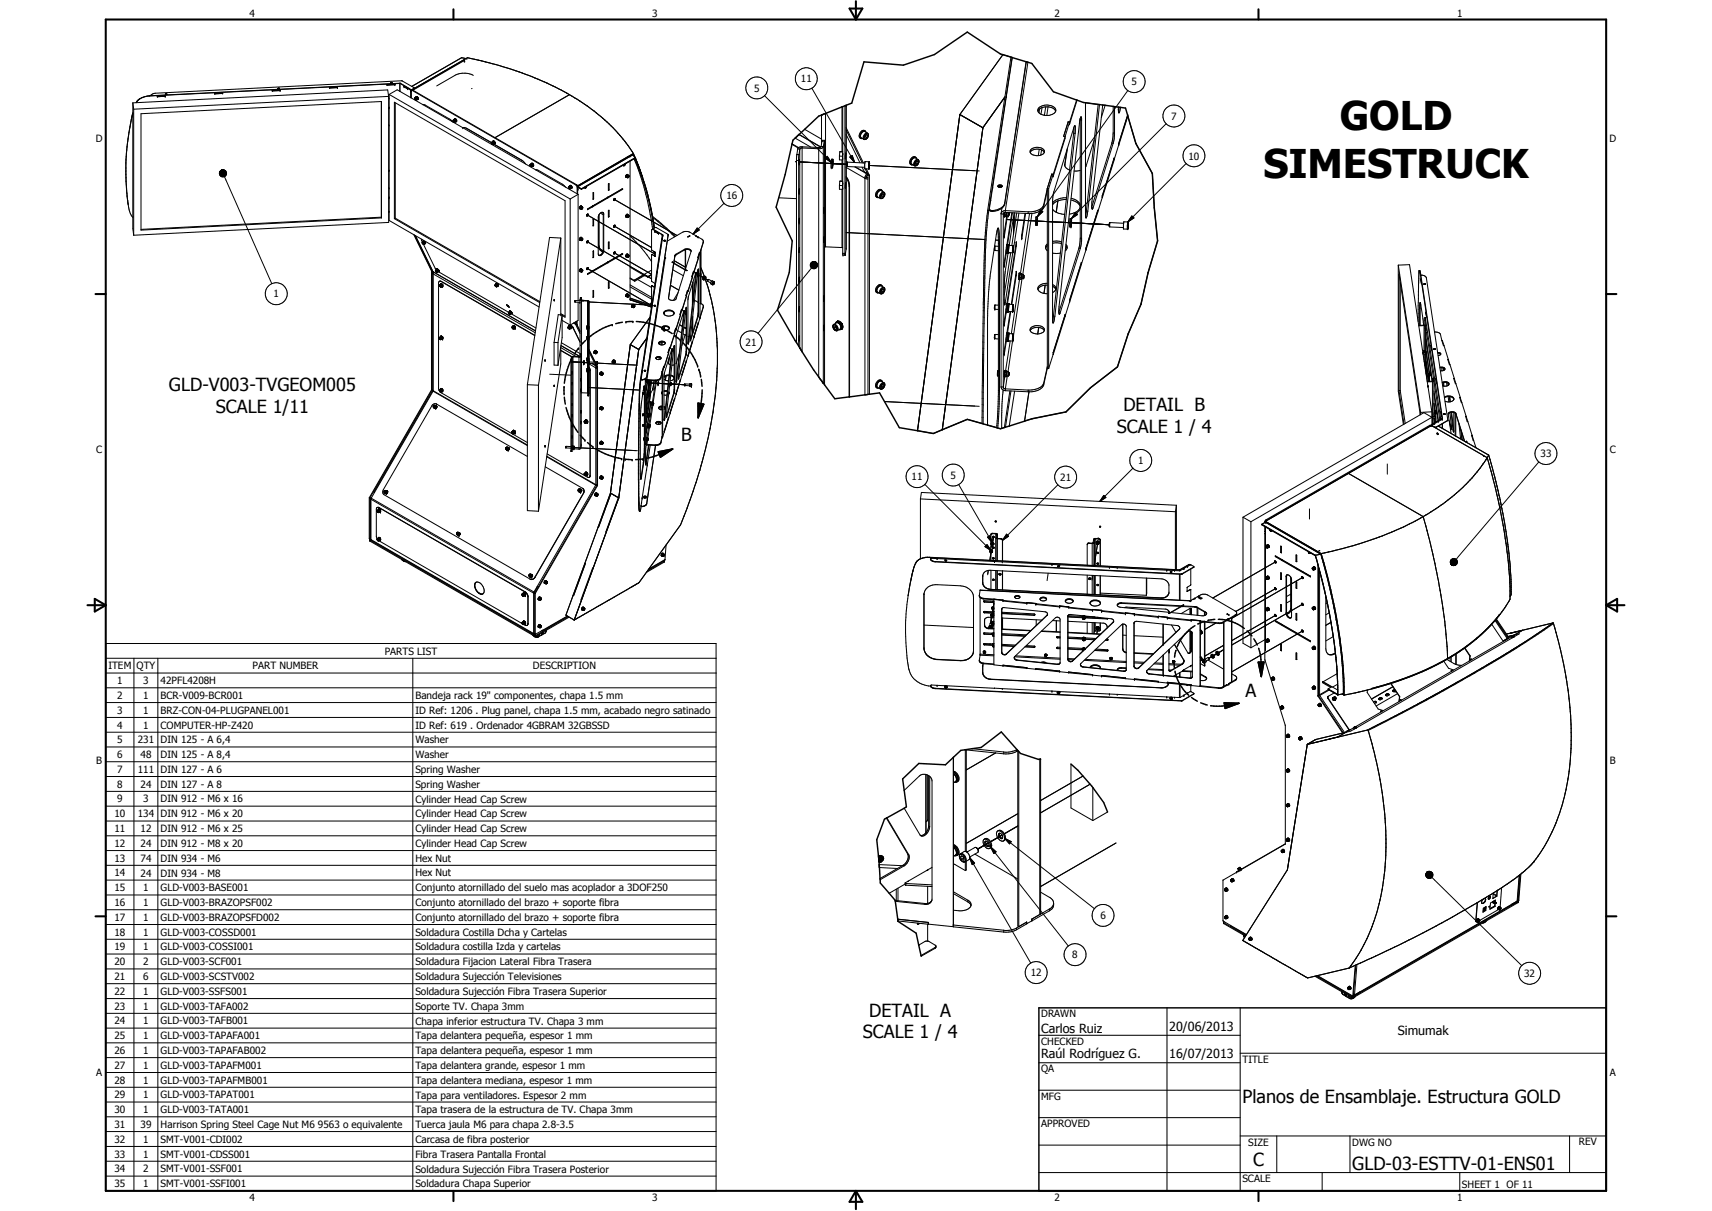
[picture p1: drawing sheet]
<svg xmlns="http://www.w3.org/2000/svg" width="594mm" height="420mm" viewBox="0 0 594 420" stroke-linecap="round" stroke-linejoin="round" font-family="sans-serif">
<defs><g id="words">
<g font-size="13.7">
<text x="464.9" y="45.3">GOLD</text>
<text x="438.4" y="61.7">SIMESTRUCK</text>
</g>
<g font-size="6.3">
<text x="58.6" y="135.8">GLD-V003-TVGEOM005</text>
<text x="74.9" y="143.3">SCALE 1/11</text>
<text x="389.8" y="142.5">DETAIL B</text>
<text x="236.4" y="153">B</text>
<text x="387.6" y="150.1">SCALE 1 / 4</text>
<text x="432.2" y="241.9">A</text>
<text x="301.6" y="352.7">DETAIL A</text>
<text x="299.4" y="360.3">SCALE 1 / 4</text>
<text x="431.1" y="382.6">Planos de Ensamblaje. Estructura GOLD</text>
<text x="434.8" y="404.7">C</text>
<text x="469.2" y="406">GLD-03-ESTTV-01-ENS01</text>
</g>
<g font-size="4.4">
<text x="361.3" y="358.4">Carlos Ruiz</text>
<text x="405.7" y="357.7">20/06/2013</text>
<text x="485" y="359.2">Simumak</text>
<text x="361.3" y="367.1">Raúl Rodríguez G.</text>
<text x="405.7" y="367.2">16/07/2013</text>
</g>
<g font-size="3.5">
<text x="86.6" y="5.8">4</text>
<text x="226.3" y="5.8">3</text>
<text x="365.9" y="5.8">2</text>
<text x="505.6" y="5.8">1</text>
<text x="277.9" y="28.6">11</text>
<text x="392.6" y="29.6">5</text>
<text x="261.7" y="31.8">5</text>
<text x="406.4" y="41.6">7</text>
<text x="33.3" y="49.4">D</text>
<text x="558.5" y="49.4">D</text>
<text x="412.4" y="55.4">10</text>
<text x="252" y="69.1">16</text>
<text x="94.9" y="103.2">1</text>
<text x="258.7" y="119.9">21</text>
<text x="33.4" y="157.3">C</text>
<text x="394.9" y="161.1">1</text>
<text x="534.6" y="158.7">33</text>
<text x="558.6" y="157.3">C</text>
<text x="316.3" y="166.7">11</text>
<text x="329.8" y="166.1">5</text>
<text x="367.9" y="166.8">21</text>
<text x="133.5" y="227.1">PARTS LIST</text>
<text x="37.6" y="232.2">ITEM</text>
<text x="47.4" y="232.2">QTY</text>
<text x="87.6" y="232.2">PART NUMBER</text>
<text x="184.9" y="232.2">DESCRIPTION</text>
<text x="40.7" y="237.4">1</text>
<text x="49.7" y="237.4">3</text>
<text x="55.7" y="237.4">42PFL4208H</text>
<text x="40.7" y="242.5">2</text>
<text x="49.7" y="242.5">1</text>
<text x="55.7" y="242.5">BCR-V009-BCR001</text>
<text x="144.1" y="242.5">Bandeja rack 19&quot; componentes, chapa 1.5 mm</text>
<text x="40.7" y="247.6">3</text>
<text x="49.7" y="247.6">1</text>
<text x="55.7" y="247.6">BRZ-CON-04-PLUGPANEL001</text>
<text x="144.1" y="247.7">ID Ref: 1206 . Plug panel, chapa 1.5 mm, acabado negro satinado</text>
<text x="40.7" y="252.8">4</text>
<text x="40.7" y="257.9">5</text>
<text x="47.8" y="257.9">231</text>
<text x="49.7" y="252.8">1</text>
<text x="55.7" y="252.8">COMPUTER-HP-Z420</text>
<text x="55.7" y="257.9">DIN 125 - A 6,4</text>
<text x="144.1" y="252.8">ID Ref: 619 . Ordenador 4GBRAM 32GBSSD</text>
<text x="144.1" y="257.9">Washer</text>
<text x="40.7" y="263.1">6</text>
<text x="48.8" y="263.1">48</text>
<text x="55.7" y="263.1">DIN 125 - A 8,4</text>
<text x="144.1" y="263.1">Washer</text>
<text x="33.4" y="265.2">B</text>
<text x="40.7" y="268.1">7</text>
<text x="47.8" y="268.1">111</text>
<text x="55.7" y="268.2">DIN 127 - A 6</text>
<text x="144.1" y="268.2">Spring Washer</text>
<text x="558.6" y="265.2">B</text>
<text x="40.7" y="273.3">8</text>
<text x="48.8" y="273.3">24</text>
<text x="55.7" y="273.3">DIN 127 - A 8</text>
<text x="144.1" y="273.3">Spring Washer</text>
<text x="40.7" y="278.4">9</text>
<text x="49.7" y="278.4">3</text>
<text x="55.7" y="278.4">DIN 912 - M6 x 16</text>
<text x="144.1" y="278.5">Cylinder Head Cap Screw</text>
<text x="39.7" y="283.5">10</text>
<text x="47.8" y="283.5">134</text>
<text x="55.7" y="283.5">DIN 912 - M6 x 20</text>
<text x="144.1" y="283.6">Cylinder Head Cap Screw</text>
<text x="39.7" y="288.7">11</text>
<text x="39.7" y="293.8">12</text>
<text x="48.8" y="288.7">12</text>
<text x="48.8" y="293.8">24</text>
<text x="55.7" y="288.7">DIN 912 - M6 x 25</text>
<text x="55.7" y="293.8">DIN 912 - M8 x 20</text>
<text x="144.1" y="288.7">Cylinder Head Cap Screw</text>
<text x="144.1" y="293.9">Cylinder Head Cap Screw</text>
<text x="39.7" y="299">13</text>
<text x="48.8" y="298.9">74</text>
<text x="55.7" y="299">DIN 934 - M6</text>
<text x="144.1" y="298.9">Hex Nut</text>
<text x="39.7" y="304.1">14</text>
<text x="48.8" y="304.1">24</text>
<text x="55.7" y="304.1">DIN 934 - M8</text>
<text x="144.1" y="304.1">Hex Nut</text>
<text x="39.7" y="309.2">15</text>
<text x="49.7" y="309.2">1</text>
<text x="55.7" y="309.2">GLD-V003-BASE001</text>
<text x="144.1" y="309.3">Conjunto atornillado del suelo mas acoplador a 3DOF250</text>
<text x="39.7" y="314.4">16</text>
<text x="49.7" y="314.4">1</text>
<text x="55.7" y="314.4">GLD-V003-BRAZOPSF002</text>
<text x="144.1" y="314.4">Conjunto atornillado del brazo + soporte fibra</text>
<text x="39.7" y="319.5">17</text>
<text x="49.7" y="319.5">1</text>
<text x="55.7" y="319.5">GLD-V003-BRAZOPSFD002</text>
<text x="144.1" y="319.5">Conjunto atornillado del brazo + soporte fibra</text>
<text x="381.8" y="318.9">6</text>
<text x="39.7" y="324.7">18</text>
<text x="39.7" y="329.8">19</text>
<text x="49.7" y="324.6">1</text>
<text x="49.7" y="329.7">1</text>
<text x="55.7" y="324.7">GLD-V003-COSSD001</text>
<text x="55.7" y="329.8">GLD-V003-COSSI001</text>
<text x="144.1" y="324.7">Soldadura Costilla Dcha y Cartelas</text>
<text x="144.1" y="329.8">Soldadura costilla Izda y cartelas</text>
<text x="39.7" y="334.9">20</text>
<text x="49.7" y="334.9">2</text>
<text x="55.7" y="334.9">GLD-V003-SCF001</text>
<text x="144.1" y="334.9">Soldadura Fijacion Lateral Fibra Trasera</text>
<text x="372.1" y="332.5">8</text>
<text x="39.7" y="340">21</text>
<text x="49.7" y="340">6</text>
<text x="55.7" y="340">GLD-V003-SCSTV002</text>
<text x="144.1" y="340.1">Soldadura Sujección Televisiones</text>
<text x="357.7" y="338.8">12</text>
<text x="528.9" y="339">32</text>
<text x="39.7" y="345.1">22</text>
<text x="49.7" y="345.1">1</text>
<text x="55.7" y="345.1">GLD-V003-SSFS001</text>
<text x="144.1" y="345.3">Soldadura Sujección Fibra Trasera Superior</text>
<text x="39.7" y="350.3">23</text>
<text x="49.7" y="350.3">1</text>
<text x="55.7" y="350.3">GLD-V003-TAFA002</text>
<text x="144.1" y="350.3">Soporte TV. Chapa 3mm</text>
<text x="361.3" y="353">DRAWN</text>
<text x="39.7" y="355.4">24</text>
<text x="49.7" y="355.4">1</text>
<text x="55.7" y="355.4">GLD-V003-TAFB001</text>
<text x="144.1" y="355.5">Chapa inferior estructura TV. Chapa 3 mm</text>
<text x="39.7" y="360.6">25</text>
<text x="39.7" y="365.7">26</text>
<text x="49.7" y="360.6">1</text>
<text x="49.7" y="365.7">1</text>
<text x="55.7" y="360.6">GLD-V003-TAPAFA001</text>
<text x="55.7" y="365.7">GLD-V003-TAPAFAB002</text>
<text x="144.1" y="360.6">Tapa delantera pequeña, espesor 1 mm</text>
<text x="144.1" y="365.8">Tapa delantera pequeña, espesor 1 mm</text>
<text x="361.3" y="362.5">CHECKED</text>
<text x="39.7" y="370.8">27</text>
<text x="49.7" y="370.8">1</text>
<text x="55.7" y="370.8">GLD-V003-TAPAFM001</text>
<text x="144.1" y="370.9">Tapa delantera grande, espesor 1 mm</text>
<text x="431.1" y="368.7">TITLE</text>
<text x="33.4" y="373.2">A</text>
<text x="39.7" y="376">28</text>
<text x="49.7" y="376">1</text>
<text x="55.7" y="376">GLD-V003-TAPAFMB001</text>
<text x="144.1" y="376">Tapa delantera mediana, espesor 1 mm</text>
<text x="361.3" y="372.1">QA</text>
<text x="558.6" y="373.2">A</text>
<text x="39.7" y="381.1">29</text>
<text x="49.7" y="381.1">1</text>
<text x="55.7" y="381.1">GLD-V003-TAPAT001</text>
<text x="144.1" y="381.1">Tapa para ventiladores. Espesor 2 mm</text>
<text x="361.3" y="381.6">MFG</text>
<text x="39.7" y="386.2">30</text>
<text x="49.7" y="386.2">1</text>
<text x="55.7" y="386.2">GLD-V003-TATA001</text>
<text x="144.1" y="386.2">Tapa trasera de la estructura de TV. Chapa 3mm</text>
<text x="39.7" y="391.4">31</text>
<text x="48.8" y="391.4">39</text>
<text x="55.7" y="391.4">Harrison Spring Steel Cage Nut M6 9563 o equivalente</text>
<text x="144.1" y="391.4">Tuerca jaula M6 para chapa 2.8-3.5</text>
<text x="361.3" y="391.1">APPROVED</text>
<text x="39.7" y="396.5">32</text>
<text x="39.7" y="401.6">33</text>
<text x="49.7" y="396.5">1</text>
<text x="49.7" y="401.6">1</text>
<text x="55.7" y="396.5">SMT-V001-CDI002</text>
<text x="55.7" y="401.6">SMT-V001-CDSS001</text>
<text x="144.1" y="396.5">Carcasa de fibra posterior</text>
<text x="144.1" y="401.7">Fibra Trasera Pantalla Frontal</text>
<text x="433.1" y="397.5">SIZE</text>
<text x="469.2" y="397.5">DWG NO</text>
<text x="547.9" y="397.4">REV</text>
<text x="39.7" y="406.7">34</text>
<text x="49.7" y="406.7">2</text>
<text x="55.7" y="406.7">SMT-V001-SSF001</text>
<text x="144.1" y="406.9">Soldadura Sujección Fibra Trasera Posterior</text>
<text x="39.7" y="411.9">35</text>
<text x="49.7" y="411.9">1</text>
<text x="55.7" y="411.9">SMT-V001-SSFI001</text>
<text x="144.1" y="411.9">Soldadura Chapa Superior</text>
<text x="431.1" y="410.2">SCALE</text>
<text x="507.3" y="412.3">SHEET 1 OF 11</text>
<text x="86.6" y="416.7">4</text>
<text x="226.3" y="416.7">3</text>
<text x="365.9" y="416.7">2</text>
<text x="505.6" y="416.7">1</text>
</g>
</g></defs>
<g fill="none" stroke="#000" stroke-width=".35">
<path d="M351.2 19.9l-8.1 53.1M351.3 20l-2.7 17.8M46.1 35.7v43.7l.3 2.2M46.1 35.7l.3 2.2M46.1 39.1l-.3 1.2M46.1 39.2l-.4 1.5M46.4 37.9v43.7M47.8 34.9l-.6 .7M48.1 34.5l-.2 .2M48.3 34.4l-.9 .9M48.7 34.2h.1M48.7 34.2l-.4 .3"/>
<path d="M48.9 39.5l83.5-4.3v40.4l-83.5 4.2zM49.2 33.9l-.9 .5M49.2 34l-.5 .2M51.9 33.2l-2.7 .7M51.9 33.3l-2.7 .7M51.9 33.2v.1M57.3 33.4l-2.7 .1M57.3 33.4h-2.7M57.4 32.8h.5M57.4 32.8l.2-.3 .3 .3M57.4 32.8h.1M57.5 32.8h.2"/>
<path d="M57.5 32.8h.1M57.5 32.8h.3M57.7 32.8h.1M57.8 32.8h.1M57.9 32.8h-.1M74.5 32.4l2.8-.1zM77.3 32.4l-2.8 .2M94.5 31.4l2.7-.1zM96.5 30.8h.5M96.5 30.8l.1-.2 .4 .2M96.5 30.8h.4M96.6 30.8h.3"/>
<path d="M96.9 30.8v.1M97 30.8h-.1M114.4 30.4l2.7-.1zM132.3 35.2v40.2M134.3 29.5h.1M134.3 29.4l2.7-.1zM134.9 33.4l-.4-2.2-88.4 4.5M134.9 33.4v43.8l-88.5 4.4M134.9 33.4l-88.5 4.5M134.9 33.9l.1 .5M135 37.4l-.1 .3M135 32.8v43.7l52.1 30"/>
<path d="M135 32.8l2.8-1.6 62.8 36.2M135 32.8l62.9 36.2M135 37.2l-.1 .6M135.5 28.8h.6M135.5 28.8l.2 .1M135.7 28.8v.1M135.7 28.8l.2 .1M135.7 28.8h.1M136 28.8l-.3 .1M136.1 28.8l-.4-.2-.2 .2M136.1 28.8h-.1M137.2 35.6v40.1"/>
<path d="M138.7 28.9h.2M138.7 28.9v2.8M138.7 28.9l-86.8 4.3M138.8 29l3.1 1.7M138.8 29v2.7M138.8 29l-86.9 4.3M138.9 28.9l3.1 1.8M138.9 28.9l-.1 .1M139.6 28.1l-85.6 4.2-1.1 .3-.6 .6M139.6 28.1h.1M139.6 28.1l4.1 2.4M140.2 30l1.3 .9z"/>
<path d="M140.2 30l1.3 .8M141.9 30.7l.6 1v2.2M142 30.7l.7 .9M142 30.7h-.1M142.6 31.5l.1 .1M142.7 31.8l-.2 .1M142.7 31.4v2.6M142.8 31.4h-.1M142.8 31.4h.2M142.8 31.1l.4 .2M142.8 31.1l-.3 .1M142.9 31.2l-.1 .2"/>
<path d="M142.9 31.2l19.3-11.2a110.7 110.7 0 0 1 42.3 17.3 57.5 57.5 0 0 1 15.3 16M142.9 31.2v.1M143 31.4l56.9 32.8M143 31.1l-.5 .2 .2 .1M143.2 31.3l-.2 .1M143.2 31.3l56.9 32.8M143.6 30.6l-.8 .5M143.7 30.6l-.1 .2zM143.7 30.5v.1M143.9 34.2l.1 .2M143.9 34l.4 .1 .1 .6M143.9 34l.1 .5"/>
<path d="M143.9 34v.1M144 34.4l.3 .3M144 34h-.1M144 33.9a.5 .5 0 0 1 .5 .3 .5 .5 0 0 1-.1 .5M144 34.5l.4 .2M144 33.9v.1M144 34.2h.3M144 34.2l.1 .3M144.2 34.7h.1M144.2 34.2h-.2M144.3 34.7h.1M144.3 34.2v.1"/>
<path d="M144.3 33.7l-.1 .1M144.3 34.2v.4l-.2-.1M144.3 34.3l-.2 .2M144.3 34.3v.1M144.3 33.7l.5 .2M144.3 33.7l-.3 .2M144.3 33.7h.1M144.4 33.6l.7 .2v.7M144.4 33.7l.4 .2M144.4 33.6h.1M144.4 33.6l.4 .1M144.4 33.6l-.1 .1"/>
<path d="M144.6 33.6h.1M144.7 34.6h.2M144.8 33.9l.1 .6-.5 .2M144.8 33.7l.3 .7M144.8 33.7l.3 .5M144.8 33.9l.1 .5M144.9 34.3v.1M144.9 34.4v.1M145 34.3h.1M145.1 34.4l-.2 .2M145.1 34.5l-.2 .1M145.1 34.2l-.2 .2"/>
<path d="M146.7 36.3l.8 .1 8.5 4.9 1.1 1M160.9 20.9l-17.9 10.3M160.9 20.9h.1M160.9 20.9l.2 .1M161.1 21l-17.8 10.3M161.1 21l.1 .1M161.3 21.5h-.2M161.7 20.3l-1.5-.3-17.3 10M162.1 20.4l-.2 .2M163.8 30.7l-.2 .1M164.2 26.2a6.9 6.9 0 0 0-6.3 0l-6.4 3.6M265.3 33.2l23.2 23.1"/>
<path d="M281.7 30.6l14.9 25.8M285.1 39.9v10.1M286.5 39.4v46.2M292.2 37.1v15.5M292.4 37v51.1l.1 .4 .8 .1M293.2 36.7l.1 51.9M293.6 36.5v49.9l-.3 2.2M333.1 39.8l8 4.5M333.1 39.8l.4 .2M333.1 39.8l-14.7 109.6 5.5 1 3.1-1.3M333.1 39.8l14.9-20.8 2.8 .8-8.1 53.2M344.8 39l3.9-5.3-7.6 10.6"/>
<path d="M348.6 37.8l-4.8 31.6M348.6 37.8h.1M356.1 21.4l-7.4 49M356.1 21.5l-7.4 49.3M356.7 21.6l-7.8 51.5M360.2 38.6a2.91 2.91 0 0 1 2.4-1.5h1.3a2.91 2.91 0 0 1 2.4 1.5M360.8 37.8l-.3 1.4M361.3 39.7a1.51 1.51 0 0 1-1.1-1.7 1.51 1.51 0 0 1 1.5-1.3 3.5 3.5 0 0 1 4.7 1.6 3.1 3.1 0 0 1-3.9 1.7M361.3 39.7l1.2 .3M361.6 37.3l-.4 2.3M362.9 37.1l-.5 2.9M363.7 37.1l-.4 2.9"/>
<path d="M373.6 34.7l-2.4 7.6M373.8 34.8l-2.6 8.2M381.5 36.3l-4 37M386.3 36.9v9.2M386.8 37v9.9l-.5 2.8M388.1 37.2l.2 2M388.3 39.2h.1M388.3 37.2l-.2 1.3M388.8 37.3l-.5 1.9M391.3 39.9l-3.2 10.6M391.3 40l-3.1 10.5M391.4 31.4l-31.4 43.8"/>
<path d="M45.5 41.7a88.1 88.1 0 0 0-1.8 15.1M45.7 40.7l-.2 .9M45.8 40.7l-1.1 5.3a71.8 71.8 0 0 0-1 15.7l.6 7.9M45.8 40.3v.4M76.3 59.6l.6-.6-.7 .8zM76.4 59.4l.5-.4zM76.4 59.4l.5-.4-.6 .6zM76.8 59v2.3M76.9 59l-.8 1.1zM76.9 59l-.7 1.3zM76.9 59l-.7 1.6v-.3zM76.9 59l-.6 1.8z"/>
<path d="M76.9 59l-.4 2-.2-.2zM76.9 59l-.2 2.2-.2-.2zM76.9 59l.1 2.3-.3-.1zM76.9 59l.3 2.4-.2-.1zM76.9 59l.6 2.4h-.3zM76.9 59l.9 2.3-.3 .1zM76.9 59l1.1 2.3h-.2zM76.9 59l1.3 2.1-.2 .2zM76.9 59l1.5 1.9-.2 .2zM76.9 59l1.6 1.6-.1 .3zM76.9 59l1.7 1.4-.1 .2zM76.9 59l1.7 1.1v.3z"/>
<path d="M76.9 59l1.7 .9v.2zM76.9 59l1.7 .9zM76.9 59l1.5 .4 .1 .2zM76.9 59l1.5 .4zM76.9 59l1.2 .2zM76.9 59l1 .1zM76.9 59l.8-.1zM76.9 59l.5-.1zM76.9 59l.2-.1zM77 59v2.4M134.9 43.3l.1 .4M135 59l-.1 .4"/>
<path d="M135 59.1l-.1 .5M157.3 42v.1M157.3 41.7v.4M157.3 41.7l.5 .1M157.3 42.1l.2 .2M157.3 41.8v.1M157.3 41.6l.4-.2 .4 .2M157.3 41.6l.3 .1M157.3 41.6v.1M157.3 41.9h.3M157.3 41.9l.1 .3M157.5 42.3l.3 .1"/>
<path d="M157.5 42.3l.1 .1M157.5 41.7l.4 .3-.1 .4M157.5 41.8l-.2 .1M157.6 41.9v.2M157.6 41.4v.1M157.6 41.9v.4l-.2-.1M157.6 42.1l-.2 .1M157.6 42.1h.1M157.7 41.3l-.1 .1M157.7 41.3l.5 .1M157.7 41.9v.5M157.8 41.3h-.1"/>
<path d="M157.8 41.3l.1-.1a.59 .59 0 0 1 .5 .4 .59 .59 0 0 1-.1 .6M157.8 41.3l.4 .3M157.8 41.3l-.2 .1M157.9 41.3h.1M158 42.3h.2M158.1 41.6l.1 .6M158.1 41.4l.3 .3M158.2 41.4v.1M158.2 42l.1 .1M158.2 42.2l-.4 .2M158.2 42.1h.1M158.2 41.5l.1 .2"/>
<path d="M158.3 42.1l-.1 .2M158.3 41.7l.1 .3M158.4 41.7l-.1 .5M158.4 42h.1M158.4 42.1l-.2 .1M158.4 42l-.2 .3M158.4 42l-.1 .1M160.6 44.3l1.2 .2M161.7 44.4l8.9 5.1M170.6 49.4l.4 .1 .1 .5M170.6 49.7l.2 .3M170.7 49.3l.7-.1 .2 .5"/>
<path d="M170.7 49.3l.5 .5-.3 .3M170.7 49.3l.1 .7M170.7 49.9h.1M170.7 49.7l.1-.2 .3 .3M170.7 49.7l.1 .2M170.8 50l.1 .1M170.9 49.5l-.2 .2M170.9 49.6l.1 .2M171 49.8l-.2 .1M171 49.8h.1M171 49h.1M171.1 49.8l-.3 .1"/>
<path d="M171.1 49l-.2 .2M171.1 49h.4a.53 .53 0 0 1 .4 .5 .53 .53 0 0 1-.3 .5M171.1 49l.5 .2M171.1 49l.4 .3M171.1 49l-.1 .1M171.2 50l-.1 .1M171.2 48.9a.56 .56 0 0 1 .5 .4 .56 .56 0 0 1-.2 .6M171.4 50l9.8 5.7M171.5 49.4l.1 .5M171.6 49.2l.1 .7-.8 .2M171.6 49.7v.1M171.7 49.7h.1"/>
<path d="M171.8 47.8l25.8-14.9zM181.1 55.6l1.3 1.3M183.9 57.4l.2 .3M183.9 57.1v.3M184 57l.4 .2 .1 .6M184 57.3l.1 .3M184 57l.4-.2 .4 .2M184 57.1l.4 .2 .1 .4-.2 .1M184 57.5l.1 .2M184 57l-.1 .1M184 57.3l.4 .2M184.1 57.7l.2 .1"/>
<path d="M184.2 57.2l-.2 .1M184.2 57.8h.3M184.3 57.3v.1M184.3 57.4l-.2 .2M184.3 57.4l.1 .1M184.4 56.7l.5 .4M184.4 56.7l-.2 .2M184.4 57.5l-.3 .1M184.4 56.7h.1M184.4 56.7h.3M184.4 56.7l-.1 .1M184.7 56.7l.1 .1"/>
<path d="M184.7 56.7l.2 .2M184.7 57.7h.2M184.7 56.6l.5 .5-.1 .5M184.7 56.6l-.3 .1M184.9 57.1v.4M184.9 56.9l.1 .7M184.9 57.4v.1M184.9 57.1l.1 .5M185 57l.1 .4-.6 .4M185 57.6l-.1 .1M185.1 57.6l-.2 .1M185.1 57.4l-.2 .3"/>
<path d="M185.8 58.9l1.1 .2 8.3 4.8 1.1 1M216.1 57.4l.3 .1M216.2 57.3l.1 .1M216.3 57.4l.1 .1M216.4 57.5h.2M216.4 57.4h.1M216.4 57.3v.1M216.4 57.4l.1 .1M216.4 57.2l.3 .1M216.5 57.1l.2 .2M216.7 57.4l-.1 .1M216.7 57.4h.1"/>
<path d="M216.8 57.3l-.2 .2M216.8 57h.1M216.8 57.3l.1-.4-.2 .5M216.8 57l-.1 .3M217.9 54.3l-.1 .1M218.6 54.3l-18.1 10.3M218.6 55.9v48.1M219.7 53.7l-19.3 11.1M219.7 53.7l.6 1.1M219.8 53.3l-19.4 11.2M219.8 53.3l3 7.7M220 55.1a92.7 92.7 0 0 1 6.4 24.4"/>
<path d="M220.2 55l2.4 6.1a100.7 100.7 0 0 1 4.3 18.1M220.3 54.8a93.1 93.1 0 0 1 6.8 24.3M220.3 54.8l-18.5 10.9M220.3 54.8l-18.5 10.7M274.8 50.1l2.2 1.3M274.9 49.9l2.2 1.3M275.9 47.9l5.5 3.2M276 56.1h.4M276.4 55.7h.7M276.5 53.6l-.1 65.3M276.5 53.6h.8M276.8 51.7l-.3 1.9"/>
<path d="M276.8 51.7h.7M277.2 46.7l7.6 4.4M277.3 56.2l11.2 .5M277.3 53.6l-.2 66.5M277.3 46.7l7.6 4.3M277.4 55.3l-.1 1.7zM277.4 55.3v.1M277.5 56.2l11 .5M277.5 51.7l-.2 1.9M277.5 51.7v69M278.3 51.4l-.8 .3M278.3 51.4v70.6"/>
<path d="M278.3 51.4l5.8 .2M278.4 50.9l-1.1 .2-.5 .6M278.4 50.9l-.1 .5M278.4 50.9l5.7 .3M279.2 44.9l5.9 3.4M284.1 51.6v79.2M284.1 51.2v.4M284.9 50.8h.8M284.9 50.8l-.8 .4M285.2 48.9l.8 .1M285.2 48.9l-.3 1.9M285.7 50.8v82.2"/>
<path d="M285.7 50.8l-.5 .6-1.1 .2M286 49l-.3 1.8M286.1 48.7h-.8l-.1 .2M286.1 48.7l-.1 .3M286.1 48.7v84.8M286.3 54.9l.8-.7 1.4 2.1zM288.5 56.7v1.5l.4 .1M288.9 57.5h.1M288.9 56.8l5 .2M288.9 58.2v.1M289 55.9l-.1 2.3M289 55.9v.1"/>
<path d="M289 57.3l-.1 .1M289 56.1l-.1 1.4M289 55.2l-.1 3.1M289 55.2h-.4l-.1 1.5M289 56.9v.2M289 55.3v.1M289 55.3v1.7M291.3 54.1v1.4h1.1M291.4 52.7h1M291.4 52.7l-.1 1.4M292.2 55.5v7.3M292.4 55h.1"/>
<path d="M292.4 52.6l-1 .1M292.4 53.7v1.5M292.4 53.1l-.1 1.1-1-.1M293.4 55.1h.1M293.4 53.1l-.1 2zM293.6 45.1l5.6 11.4M293.6 44.3l6 12.3M293.6 58.1l6.5 3.7M293.6 46.7l4.8 9.8M293.6 56l.5 .3M293.6 56.2l.4 .2M293.9 57l.1 .7"/>
<path d="M293.9 56.4v.6M294 57.8l6.1 .2M294.1 56.3l-.2 .1M294.1 56.3l-.1 1.5M294.1 56.3l6 .3M294.9 54.5l.8-.5 .9 2.4zM296.6 57.9l3.7 2.1M296.8 57.9l3.2 1.8M298.7 48h.5M299.2 58l.8 1.7M300 58l.1 .2M300 59.7l.9 .2"/>
<path d="M300 59.7l.2 .3M300.1 58.5h.1M300.1 58.5l1.3 .1M300.2 45.4a1.74 1.74 0 0 0-1.5 2.6M300.2 45.4a1.55 1.55 0 0 0-1.8 .7 1.55 1.55 0 0 0 .3 1.9M300.2 58.6l1 1.9M300.2 45.4l.3 .5M300.3 47.4l-.2 .1M300.3 47.4l.5 .3M300.4 46.9l-.1 .5M300.6 58.6l1.1 2.2M300.6 46.8l.4 .2"/>
<path d="M300.9 59.9l-.7 .1M301 47l-.2-.3-.5 .3-.3 .6 .3 .4 .5-.3M301 47l-.2 .7M301.1 46.2l-1-.6a1.43 1.43 0 0 0-1.2 2.2l.9 .6M301.1 46.2a1.4 1.4 0 0 0-1.3 .7 1.4 1.4 0 0 0 0 1.5M301.1 46.2l.2 .8M301.1 47.6l-.6 .7-.7 .1M301.2 47.4l-.1 .2M301.3 47.2a.61 .61 0 0 0-.3-.8 .61 .61 0 0 0-.8 .3 .88 .88 0 0 0-.5 .9 .88 .88 0 0 0 .6 .7l.8-.6M301.3 47.2l-.2 .5M301.5 56.1l-1.3-.1-.1 2.5M301.5 58.6h.1"/>
<path d="M301.5 56.1l-.1 2.5M301.5 56.1h.1M301.5 58.6h-.1M301.6 58.5h.1M301.6 57.7h.1M301.6 56.1l.1 .1M301.6 57h.1M301.6 56.6v2M301.7 56.2h.1M301.7 58l-.1 .5M301.7 58.2l-.1 .3M301.7 56.2v.1"/>
<path d="M301.7 56.7l-.1 1.4 .1-.4M301.7 56.7v.3M301.7 56.3h.1M301.7 56.3v.3M301.7 56.3l-.1 .3M301.7 56.4v.2M301.7 57.8v.2M301.7 57v.7M301.7 56.6v1.4M301.7 56.8v.2M301.7 57v.2M316.3 57.2h.5"/>
<path d="M317.7 54.6a1.74 1.74 0 0 0-1.4 2.6M317.7 54.6l.3 .4M317.8 54.6a1.55 1.55 0 0 0-1.8 .7 1.55 1.55 0 0 0 .3 1.9M317.8 56.6h-.2M317.8 56.6l.5 .3M318 56l-.2 .6M318.1 55.9l.5 .3M318.4 57.2l-1.1 .3M318.6 55.4l-.9-.6a1.43 1.43 0 0 0-1.3 2.1l.9 .6M318.6 56.2l-.3-.4-.5 .3-.2 .7 .2 .3 .5-.2M318.6 56.2l-.3 .7M318.6 56.8l-.3 .4"/>
<path d="M318.7 56.6a.7 .7 0 0 0 .2-1 .7 .7 0 0 0-1-.2 1.51 1.51 0 0 0-.6 2.1M318.7 56.6l-.1 .2M318.8 55.7a1.07 1.07 0 0 0-1.3 .4 1.07 1.07 0 0 0 .2 1.4l.6-.3M318.8 55.9l-.1 .7M338.2 59.2l-36.6-1.8 38.2 1.9M340.6 44.1l.5 .2M341.1 44.3l-14.1 104.8M342.9 41.7l-1.8 2.6M357.6 52.7a3.2 3.2 0 0 1 4.8 .2M357.6 52.7l-.1 .2M357.6 52.7l-.1 .3M357.7 51.9a3.1 3.1 0 0 1 4.7 .6 2.58 2.58 0 0 1-3.3 1.4 1.36 1.36 0 0 1-1.4-2z"/>
<path d="M360.6 51.8l-.3 2.2M361.4 52l-.3 1.8M369.5 57.5l.7 1 1 .5M369.6 47.4l-4.1 13.7M369.6 47.4l-4.1 13.1M370.2 52.1l-.7 5.4M370.4 51.5l-.9 6M370.7 42.3l-1.6 5 .5 .1M370.7 42.3l.4 .1M370.7 42.3h.5M371.1 42.4l-1.5 5M371.1 42.4l.1 .6"/>
<path d="M371.2 42.3v.7M372.6 46.2l.5 .1M372.7 44.2l-7.2 65.5M372.9 43.6l.3 1.9-7.2 64.2-.6 2.4-.1-43.8 .3-1.6zM374.8 41.2l-7.3 65.2-.1 2M374.8 41.2l.1 41.7-.5 3.2M374.9 41.6l.4 .1M374.9 59.1l-2.2 .3M375.1 40.6h.1M375.1 40.6l-.3 .6M375.2 40.6l.1 43.1-.4 2.4M379.7 48.6l-3 9.4"/>
<path d="M382.2 40.8l1.3-4.3-.9-.1-3.7 33.9v1.6M385.8 49.7l-7 22.2M385.8 49.7h.5M386.3 49.7l-7 22.4M386.3 46.1l.5 .1M386.3 46.1l-.5 3.6M388.1 50.5l-1.5 4.9M388.1 50.5h.1M388.2 50.5l3.2-10.2 2.8 9.5 5.7 10.4 .7 11.9 1.1 11.5-3.3 11-2.5 10.9-4.4 10.3-3.7 11.5-9.4 7.2-8.5 8.4-11.8 2.4-2.5 .8M404.7 42.9l-32.9 32.9M411.6 56.7l-20.3 20.3M43.7 60.5l.6 9.1"/>
<path d="M44.3 69.6l.2 1.4M44.3 69.6l.6 3.5 1.2 2.3M77.9 61.3l16.4 37.1M132.3 75.4l.1 .2M132.3 75.4l-83.4 4.2M134.9 65.1l.1 .4M134.9 73.4h.1M135 68.3l-.1 .7M135 68.5v.2M135 73.7h-.1M135 73.3v.1M136.9 75.9v-40.4l59.2 34.1v40.5l-1-.6"/>
<path d="M136.9 75.9l50.4 29.1M137.2 75.7l-.3 .2M137.2 75.7l50.1 28.9M197.3 64.9a.36 .36 0 0 1 .5 .1 .36 .36 0 0 1-.1 .5l-.3-.1M197.3 65.1l.1 .2M197.4 64.7l.5-.2 .3 .4M197.4 64.7v.7M197.4 64.7l.5 .4-.1 .4M197.4 65.3h.1M197.4 65h.2M197.4 65l.1 .3M197.4 65.3l.1 .1"/>
<path d="M197.5 65.4l.3 .1M197.5 65.4l.1 .1M197.5 64.9l-.1 .1M197.6 65v.1M197.6 65v.4l-.1-.1M197.6 65.1v.1M197.6 65.2l-.1 .1M197.6 65.2h.1M197.7 64.4l-.1 .2M197.7 64.4l.2 .1M197.8 64.4a.59 .59 0 0 1 .6 .2 .59 .59 0 0 1 0 .7M197.8 64.4l.4 .1"/>
<path d="M197.8 64.4h-.2M197.8 64.4h-.1M197.9 69v43.8M197.9 64.4h.1M198.1 64.5l.2 .1M198.2 64.7v.2M198.2 64.9l.1 .3M198.2 65v.2M198.2 64.6l.2 .3M198.3 65.3l-.3 .1M198.3 65.2v.1M198.3 64.7l.1 .5"/>
<path d="M198.4 65.3h-.1M198.4 65.1l-.6 .4M198.4 65.2v.1M198.4 65.3l-.2 .1M198.4 65.1l-.1 .1M199.9 64.2l.4 .5v2.5M200.1 64.1l.3 .4M200.1 64.1l-.2 .1M200.4 64.5v.1M200.4 64.4v.1M200.4 64.5v2.9M200.4 64.8l-.1 .1"/>
<path d="M200.4 64.9l1.4 .8M200.4 64.8l1.4 .7M200.5 64.6l-.1 .1M200.6 65l-.2 1M200.6 64.4l-.2 .1M200.6 67.4v36.9M200.6 67.4l-2.7 1.6M201.2 72.4h.1M201.2 72.3l.3 .2M201.2 72.3l.5 .3M201.2 72.1v.2M201.3 71.8l-.1 .3"/>
<path d="M201.5 71.6l-.3 .5M201.5 71.5l-.1 .1M201.7 71.5l-.2 .1M201.7 71.5l.5 .4M201.7 72.5l.2 .1M201.7 71.5l.2 .2M201.7 71.5l-.5 .3v.6M201.8 65.5v.2M201.8 72.2v.1M201.8 72.2l.2 .1M201.8 72.1v.1M201.9 72l.2 .1"/>
<path d="M202 72.5l-.2 .1M202 72.5l-.3 .1M202 71.8l-.3 .7M202.1 72.3v.1M202.1 72.1h-.3l-.1 .2h.3M202.1 72.1l-.1 .2M202.1 72.3l-.1 .2M202.2 71.9a.41 .41 0 0 0-.5 .1 .41 .41 0 0 0 0 .6M202.2 71.9l-.2 .6M202.2 72.1l-.1 .2M202.8 65.1l.2 .1M202.9 65v.1"/>
<path d="M202.9 65.1v.1M202.9 65.2h.1M203.1 64.9l.3 .1M203.2 64.9l.2 .1M203.4 64.7v.3M203.5 64.6l-.1 .4-.4 .2M203.6 64.6l-.3 .6-.3-.2M203.6 74.7v.1M203.7 74.6l-.1 .1M203.7 74.8l-.1 .1M203.7 74.7l-.1 .1M203.7 74.4l-.1 .3"/>
<path d="M203.8 74.7l.2-.4-.3 .5M203.8 74.8h-.1M203.8 74.3l-.2 .3M203.8 74.3v.2M203.8 74.4l-.1 .3M203.8 74.5l-.1 .2M203.9 74.3h-.1M204 74.7l23.4 13.5M204 74.3h-.1M204 74.3h.1M204.1 74.3v.4M204.1 74.7l-.3 .3-.2-.2"/>
<path d="M205.8 71.5h-.2M205.8 66.9l.1-.1 .1 2.2-.2 .1zM205.8 76.1l.1-.1-.1 2.4zM205.9 71.3v.1M205.9 69l-.1 .1M205.9 69h.1M205.9 78.2l.1 .1M206.4 71v.1M207.7 70.3h.1M207.7 74.8v10.9a1.66 1.66 0 0 0 1.5 1.5M207.9 70.1v.1M207.9 74.4v10.9"/>
<path d="M207.9 74.4l.3-.4a.69 .69 0 0 1 .7-.4 .69 .69 0 0 1 .6 .5v13a1.36 1.36 0 0 1-1.7 1.5M207.9 74.4l-.3 .8 .2 13.4M208.4 73.9l.9 .6M208.9 69.6h.1M209.1 73.7l.2 .3v12.8M209.3 74.2l.2 .1M211 68.4h.1M211 68.4l-.1 .1M211.3 63.7v2.2M211.3 72.9v2.3M211.3 75.2l-.2 .1M211.3 65.9l-.2 .1"/>
<path d="M211.3 75.2h.1M211.3 65.9h.1M211.3 65.9v-2.2l-.2 .1v2.2M211.3 75.2v-2.3l-.2 .2v2.2M212.9 78.7l.1 .1M212.9 69.3l.1 .2M212.9 78.6v.1M213 78.5l-.1 .1M213.1 69.4l-.1 .1M213.1 78.7h-.1M213.1 78.3l-.1 .2M213.1 78.7h-.2"/>
<path d="M213.1 69.4l-.2 .1M213.1 78.4l-.1 .1M213.1 69l.3-.2 .1 .4-.5 .3M213.1 78.2v.1M213.1 69l-.2 .3M213.1 69l-.1 .2M213.2 78.6l-.1 .1M213.2 68.9v.1M213.2 78.2v.1M213.2 69l-.3 .3M213.2 78.1l-.3 .5M213.3 69.2l-.2 .2"/>
<path d="M213.3 78.1l.2 .1-.1 .4M213.3 78.1l-.2 .1M213.3 68.8v.4M213.3 78.1v.3M213.3 78.4l-.1 .2M213.3 69l-.1 .2M213.3 78.4l-.2 .2M213.4 78.6l12.7 7.3M213.4 69.3l21.5 12.4M213.4 78.6l-.4 .2M215.7 65.7h.1M215.9 65.6h.1"/>
<path d="M215.9 65.6l-12 7M215.9 65.6l.2 .1M216.1 65.7v-.3l-12.2 7.1M216.1 65.7l-12.2 7.1v-.3M217.2 75l.3 .4M217.2 61.5l.3 .1M217.2 61.5l.1 .1M217.2 61.3l.5 .3M217.2 61.1v.4M217.2 75.1l.5 .4M217.5 74.5l.6 .2M217.5 60.7l-.3 .4"/>
<path d="M217.5 74.5l-.3 .5M217.5 60.7l.7 .3M217.7 60.6l.3 .1M217.7 61.3l.1 .3M217.7 61.6l.1 .1M217.7 60.6l-.2 .1M217.7 74.4h-.1M217.7 74.4h.1M217.8 74.3l.2 .2M217.8 60.5a.61 .61 0 0 0-.6 1M217.8 74.3l-.4 .1a.51 .51 0 0 0-.3 .5 .51 .51 0 0 0 .2 .5M217.8 61.3h.1"/>
<path d="M217.9 61.2h.2M217.9 61.2l-.1 .2h.3M217.9 61.3l.2 .1M217.9 75h.2M217.9 75l-.1 .2h.3M217.9 75.1h-.1M217.9 75.1l.2 .1M217.9 61.1v.2M217.9 74.9v.2M218 61.1l.1 .1M218 74.9l.1 .1M218.1 74.7l-.3 .3v.4"/>
<path d="M218.1 60.9l-.5 .7M218.1 60.9l.1 .1M218.1 75.3l-.1 .1M218.1 74.7l-.3 .1-.1 .7M218.1 74.7l.1 .1M218.1 60.9l-.4 .3M218.1 61.2v.2M218.1 75.3l-.4 .2M218.1 75v.2M218.2 61.4l-.2 .2M218.2 61l.1 .1M218.2 74.8l.1 .1"/>
<path d="M218.3 74.8l-.2 .5M218.3 61.1l-.2 .4M218.3 74.9l-.2 .4M218.3 61l-.2 .6h-.3M226.3 79.6l.4 .1M226.4 79.5l1.3-.6 4.1 2.4M226.5 75.1l4.8 4.1 3 2.8M226.5 75.5l3.8 3 3.8 3.7M226.7 79.7l3.1 1.8M226.8 79.6h-.5l-.2 .3v6.8l1.2 .8M226.8 79.6l-.1 .1M226.8 79.6l3.1 1.8"/>
<path d="M241.9 79.1l.7 .7-2.1 1.4zM251.2 70.5l-10.7 10.7M270.2 68.6l6.1 .3M277.4 65.5l-.1 1.7zM277.4 75.7l-.1 1.7zM277.4 75.8l-.1 .1M286 71.9l-.1 2.1v-1.9M291.3 64.3v1.4h1.1M291.4 62.9l1 .1M291.4 62.9l-.1 1.4M292.2 65.7v20.2M292.4 65.2v.1"/>
<path d="M292.4 62.8l-1 .1M292.4 63.9v1.5M292.4 63.3l-.1 1.1-1-.1M293.4 63.3v2zM293.6 61.3l.7 1.1 .5 1.7v73.6M293.6 61.6l.8 1.5 .2 1.5M294.6 64.6v73.1M294.8 64.5l-.2 .1M300.1 61.8l1.1 .3M300.6 61.6l.6 .1M300.6 61.6l-.5 .2M301 60.2l-.9 1.4v75.4"/>
<path d="M301.2 60.5v.1M301.2 60.5l.5 .3M301.2 60.6l-.6 1M301.2 60.6v76.2M301.2 60.6l.5 .3M301.7 60.8v76M304.4 68.5h.6M305.9 65.9a1.76 1.76 0 0 0-1.5 2.6M305.9 65.9l.3 .5M305.9 65.9a1.65 1.65 0 0 0-1.7 .6 1.65 1.65 0 0 0-.2 1.7l.4 .3M306 67.9h-.2M306 67.9l.5 .3"/>
<path d="M306.1 67.4l-.1 .5M306.2 68.8l-.7 .1M306.3 67.3l.4 .3M306.5 68.5l-.4 .3M306.7 66.7l-.9-.5a1.44 1.44 0 0 0-1.3 2.1l1 .6M306.7 67.6l-.2-.4-.5 .3-.3 .6 .3 .4 .5-.3M306.7 67.6l-.2 .6M306.9 67.9l.1-.8a.85 .85 0 0 0-.9-.4 .85 .85 0 0 0-.7 .8l-.1 1 .2 .4M306.9 67.9l-.4 .6M307 67.2a.84 .84 0 0 0-1-.2 .84 .84 0 0 0-.5 .9l.1 .8 .5 .1M307 67.6v.1M342.7 73l-.8 7.8"/>
<path d="M342.7 73h.4M343.1 73l-.8 7.8M343.3 72.6l.3 .3 .9 .2M343.8 69.4l-.5 3a.91 .91 0 0 0 1.2 1M343.8 69.4h.1M344.5 73.1v.3M346.2 79.4l.3-.2 .1 .7 .2 3.8v52.5l-.6 12.3M346.2 79.4l.2 3.7v53.8l-.5 11.5-3.2-.9v-37.2l.4-9.1 .5-5.8zM346.3 64.7a.78 .78 0 0 1 .7-.6 .78 .78 0 0 1 .8 .5l-.4 .3M346.3 64.7l.4 .2M346.3 64.7l.6-.3 .8 .3M346.6 64.9l.4-.3 .4 .3"/>
<path d="M346.7 64.9h.7M347.4 74.2l.7 .1M347.4 74.2v60M347.7 72.3l-.3 1.8M348.4 73.8l-.3 .3v60.4l.8 .4M348.4 75.2h.1M348.4 73.8v1.4M348.4 75.2l.3 .1M348.6 75.2h.1M348.6 75.2l.1 .1M348.7 70.8a4.1 4.1 0 0 1-4.2 2.6M348.7 73.7l-.1 1.5"/>
<path d="M348.7 70.4v.4M348.7 73.7v1.6M348.7 70.4a4.1 4.1 0 0 1-4.2 2.7M348.7 74.8l.1 .3 .4 .1M348.7 73.7l-.3 .1M348.7 73.7h.2M348.7 74.3l.1 .3M348.8 74.6h.4M348.8 74.6l-.1 .1M348.8 73.7l-.1 .4M348.9 73.1l-1.1 .3-.4 .8M348.9 73.1v.6"/>
<path d="M348.9 73.1l7.9 .4M348.9 73.7l7.9 .4M349.2 74.6l.2 .3M349.2 76.2l10.2 .5M349.2 74.8v.4M349.2 73.7v.9M349.4 74.9l-1 7.3M349.4 74.9l-.2 .3M349.4 73.7v1.2M349.5 76.2l9.9 .5M349.6 74.9l-1.1 7.3M349.9 74.6v.1"/>
<path d="M349.9 74.7h.1M349.9 73.7v.8M349.9 73.9v1M350 74.7l-.1 .2h-.5M350 74.7h.1M350 73.8v.9M350.1 73.8v.8M350.1 74.6l-.1 .1M350.2 73.9l-.1 .7M351.1 73.8l-1.7 11.1M351.3 73.8l-1.7 11.1M351.7 75.4v5.9"/>
<path d="M351.9 73.8l-1.7 11.3M352.1 73.9v5M352.8 73.9l-1.7 11.3M353.6 74l-1.9 12.4M355.7 74l-1.1 7.4v1.4M355.9 74l-1.3 8.7M356.8 73.5v.6M357.2 74.1l-3.1 20.8M358.1 74.1l-3.2 21.1M359.4 76.7v1.4M359.4 78.1h.1M359.4 78.1l.4 .1"/>
<path d="M359.8 76.7l11.4 .6M359.8 76.2v1.3M359.8 77.5h.1M359.8 76.5v1.6M359.9 78.1l-.1 .1M359.9 76v.2M360 75.9l-.1 1.5M360 75.9h-.1M360 75.2h-.4l-.2 1.5M360 75.2l-.2 1M360 75.2l-.2 3M361 72.9l.9 .5-1.9 1.8z"/>
<path d="M362.2 71.1a3.6 3.6 0 0 1-2.8 2.1l-2.6 .3M362.2 71.1v.7M362.2 71.8a5 5 0 0 1-5.4 2.3M363.4 65.4v62.4l-1.2 5.8M363.4 65.4h.5M363.4 65.4l-1.2 5.7M363.4 66l-1.2 5.8M363.9 65.4v62.5M364.9 60.5l-1.5 4.9M364.9 60.5h.6M365 60.5l-1.6 4.9M365.2 72.6l1.3 1"/>
<path d="M365.5 60.5l-1.6 4.9M365.5 61.1h.1M365.5 60.5v.6M366.5 73.6l3 .8M367.1 69.7l-.6 3.9M367.1 69.7l-.5 4M370 69.2l-1 .1a5.1 5.1 0 0 0-3.8 1.7M370.1 68.6a5.3 5.3 0 0 0-4.9 1.8M371.6 69.4l.5 .1a3.6 3.6 0 0 1 2.8 2.2M371.6 77.2v1.5h-.4v-1.4M371.7 77.3l13.2 .7M371.7 77l.1 .1"/>
<path d="M371.7 68.8a4.1 4.1 0 0 1 3.2 2.3M371.8 75.8l-.2 1.4M371.8 77.1l-.1 1v-.9M371.8 76.7h.1M371.8 75.8l-.1 2.9M371.8 75.8l-.5 .1-.1 1.4M371.8 76.7v.4M371.8 76.7v.3M373.2 73.7l.7 .7-2.1 1.4zM374.9 71.9a4.5 4.5 0 0 1-3.9 2.4M376.8 75.6h.1M377 73.2l4.1-37-4.4-.6 .1 40"/>
<path d="M377 73.2l-.3 1.7M377 73.2l.5 .1M377.5 73.3l-.6 2.3M378.9 71.9l.1 .7 .3-.5M378.9 72.1h.4M380.9 73h.1M381 73l-4.2 13.7M381 72.9v.7l-4.2 13.1M382.5 68.6h.1M382.5 68l4.1-13.1v.6l-4.1 13.1M382.5 68.6l-1.5 4.9M382.5 68v.6"/>
<path d="M382.5 68h.1M384.9 78v.5M384.9 78.5h.1M384.9 78.5l.2 .2M385.1 78.7l4.7 .3M385.1 77.2v1.5M385.1 77.2l-.2 .8M385.1 77.2l4.8 .3M391.3 77v2.5M391.4 79.4h.1M391.4 77h-1.4l-.2 1.1v1.3l1.4 .1M391.4 77l.1 1.2"/>
<path d="M391.4 79.5h-.1M391.4 78.6h.1M391.4 77.6v1.9M391.4 77h.1M391.4 77.9h.1M391.4 79.2v.1M391.4 79.2v.2M391.4 77.6v1.4v-.4M391.4 77.6l.1 .3M391.5 77.2l-.1 .4M391.5 77.3v.2M391.5 77.9l-.1 .7"/>
<path d="M391.5 77.9l-.1 1.3M392.8 74.9l.7 .7-2.1 1.4zM143.6 81.4l6.1 12.6M143.8 81.5l6.1 12.6M144.1 81.7l6.3 12.7M144.2 81.8l6.1 12.5 35.5 20.5M146.3 83.1l.3 1M146.3 83v.1M146.3 83.1h.1M146.4 83.1h-.1M146.5 84.2l.1 .2M146.6 84.4l.2 .3"/>
<path d="M146.6 84.2h-.1M146.6 84.2l.3 .1M146.6 84.1l.2 .1M146.6 84.1l-.1 .1M146.7 84.5l-.1-.2 .3 .4M146.7 84.5l.2 .2M146.7 83.9v.1M146.7 83.9h.3M146.7 84.6l.1 .1M146.7 83.9l-.2 .3M146.8 83.7l.2 .1M146.8 84.4l-.1 .1"/>
<path d="M146.8 83.9l.2 .1M146.8 83.6h.1M146.8 83.6l.5 .4M146.8 83.6l.1 .1M146.8 84.7l.3 .1M146.8 84.4l.4 .4M146.9 83.6l-.2 .3M146.9 83.6l.1 .1M147 84.6l-.1 .1M147 83.7l.4 .2M147 83.9l.4 .6M147 84l.2 .2"/>
<path d="M147.1 84.6v.2M147.1 84.8h-.2l4.5 8.7M147.2 84.8h-.1M147.2 83.9l.2 .2M147.4 83.9h.1M147.4 83.9v.1M147.4 84.6h.1M147.4 84.1l.1 .2M147.4 84.3l.1 .2M147.4 84h.1M147.4 84.5l.1 .1M147.4 84.5l-.2 .3"/>
<path d="M147.4 83.9l.2 .3M147.5 84.2l.1 .1M147.5 84.3l.1 .1M147.6 84.3v.2M147.6 84.5h.1M147.6 84.2h.1M147.7 84.4v.1M147.7 84.2v.2M147.7 84.4l-.3 .2M149.7 94v41.3M149.7 94l.2 .1M149.9 94.1v41.2"/>
<path d="M150.1 94.9l.2 .1M150.3 94.6v41M150.3 95v40.6M150.3 94.6l.1 .1M150.3 95l35.4 20.4M150.5 94.4l-.2 .2M150.6 94.5l-.3 .5M151.1 93.9v.1M151.1 94l.4 .5M151.1 94l.3 .4M151.1 93.9h.2M151.1 93.9h.1"/>
<path d="M151.2 93.9h-.1M151.2 93.9l.3 .2M151.3 93.9l.3 .2M151.3 94.2l-.1-.2 .3 .4M151.3 94.2l.2 .2M151.4 94.4h.1M151.4 94.1l-.1 .1M151.4 93.4v.1M151.4 93.4l.7 .5M151.5 93.3h.1M151.5 93.3l-.1 .2M151.5 93.2v.1"/>
<path d="M151.5 93.3l-.1 .1M151.5 94.5h.3M151.5 94.3v.1M151.5 93.3l.1 .1M151.6 93.2h.1M151.6 93.2l.5 .4M151.6 94.1l.2 .4M151.6 93.3l.2 .1M151.6 93.2l-.1 .1M151.6 94.3l-.1 .1M151.7 93.4l.2 .1M151.8 93.6l-.4-.1-.3 .4"/>
<path d="M151.8 93.5l.5 .4M151.9 93.8l.2 .2M152 93.6l.1 .1M152 94.2l24.5 14.2M152 93.9l.2 .2M152.1 93.5h.1M152.1 94.2h.1M152.1 94.1l-.3 .4M152.1 93.6h.1M152.1 93.5v.1M152.1 93.6l.3 .4M152.1 93.8l.2 .2"/>
<path d="M152.2 94.1h.1M152.3 93.9v.2M152.3 94.1l-.2 .1M152.3 94h.1M152.4 94h.1M152.4 94l-.1 .1M152.4 97.6l.8 .1M152.4 97.6l-.2 .4v36.9l.3 .8M152.6 99.2l.3 .4M152.6 98.8v.4M152.6 98.8h.2M152.7 99.2l.2 .2"/>
<path d="M152.8 98.8h.1M152.8 98.8h-.2M152.8 98.8l.4 .7 .3-.1M152.8 99.5l.1 .1M152.8 98.6v.1M152.9 98.6h-.1M152.9 98.8l.2 .4M152.9 99.1h.1M152.9 99.1l.1 .1M152.9 99.1l-.2 .1M152.9 98.6h.3M152.9 99.6h.2"/>
<path d="M153 98.4v.1M153 99.2l-.1 .2M153 98.4l.6 .3M153 99.2l-.1-.2-.2 .2M153 99.3l-.1 .1M153 98.5h-.1M153.1 99.2l-.1 .4M153.1 98.4v.1M153.1 98.5l-.2 .1M153.1 98.5l.1 .1M153.2 97.7l32.3 18.7M153.2 98.7l-.6 .1"/>
<path d="M153.2 98.6v.1M153.2 97.7h.1M153.2 97.7l32.4 18.6M153.2 98.7h.2M153.2 98.6h.1M153.2 98.6l.2 .4M153.2 98.7l.3 .5M153.2 98.6l.3 .2M153.5 99.3l-.4 .3M153.5 98.8l.1 .3M153.5 99.1v.3M153.5 98.9l.1 .2"/>
<path d="M153.6 98.7h.1M153.6 98.7v.1M153.6 99.4h.1M153.6 98.8h.1M153.6 99.1v.2M153.6 99.4h-.1M153.6 99.2l-.1 .2M153.6 99.3l-.1 .1M153.6 98.8v.6M171.7 98.9l.1 .2M171.7 98.9l.5-.3 .4 .3M171.7 98.9l.4 .2"/>
<path d="M171.8 99.1l.1 .1M171.8 99.1l.2 .2M171.8 98.9l.7 .5M171.9 99.2v.1M172 99.3l.4 .2M172 99.3l.3 .2M172 99.2l.1 .2M172 98.5h.1M172 99.1l.2 .3M172 99.1v.1M172 98.5v.1M172.1 98.5l.7 .6-.1 .1"/>
<path d="M172.1 98.3v.1M172.1 99.4h.1M172.1 98.3h.1M172.2 98.3l.2 .2M172.2 99.2l.1 .2M172.2 99.3l-.1 .1M172.2 98.3l.1 .1M172.2 98.3l-.2 .2M172.2 98.3l-.1 .1M172.2 98.3h.1M172.3 98.3l.7 .7M172.3 99.4l.1 .1"/>
<path d="M172.4 98.4l.5 .7M172.4 98.5l.1 .1M172.6 98.6l.1 .1M172.7 98.7l.1 .1M172.7 99l.1 .1M172.7 98.9l.1 .2M172.8 99.1l-.4 .4M172.8 98.8l.1 .2M172.9 99.1l-.1 .1M173 99h.1M173 99l-.1 .1M194.6 82.6v26.6"/>
<path d="M194.6 82.6l-3.9-.2-7.7 51.1M194.6 82.6l-7.7 51M201.2 83v.2M201.2 83.2v.1M201.2 83.3v.1M201.2 94.1l.3 .1M201.2 94.1v.1M201.2 93.9v.2M201.2 83.2l.5 .3M201.2 94.1l.5 .3M201.2 83.3l.3 .1M201.5 93.3l-.3 .6"/>
<path d="M201.5 93.4l-.3 .5M201.5 93.4h.3M201.5 93.3h.3M201.6 83.4h.1M201.8 94h.1M201.8 93.4l.3 .2M201.8 83.1h.1M201.8 83.1l.2 .1M201.8 94l.2 .1M201.8 82.9v.2M201.8 93.9h.1M201.8 83.4l-.1 .1"/>
<path d="M201.8 82.5h-.4l-.2 .5M201.9 93.6h.2M201.9 93.5l-.4-.3-.3 .2v.7M201.9 93.6l-.3 .5 .2 .3M201.9 93.6l-.4 .4 .2 .4M201.9 82.5a.54 .54 0 0 0-.7 .1 .54 .54 0 0 0 0 .7M201.9 82.9l.2 .1M201.9 93.8l.2 .1M202 83.4h-.2M202 94.3l-.2 .1M202 94.3l-.3 .1M202.1 94.1l-.1 .2"/>
<path d="M202.1 83.2l-.1-.5-.4 .7M202.1 82.7l-.4 .1-.1 .6M202.1 83.2l-.1 .2M202.1 94.1h.1M202.1 82.7l-.6-.2-.3 .5M202.1 82.7l.1 .1M202.1 83l-.4 .2h.3M202.1 83l-.1 .2M202.1 93.6l.1 .1M202.1 93.9l-.1-.2-.3 .4h.3M202.1 93.9l-.1 .2M202.1 83.2l-.3 .3"/>
<path d="M202.1 93.6h-.2M202.2 93.7l-.1 .4M202.2 94l-.1 .1M202.2 83l-.1 .2M203.6 84l.3-.4h.2v.4M203.6 84v.1M203.6 93.3v.1M203.7 93.1l-.1 .2M203.7 83.9l-.1 .2zM203.7 83.7l-.1 .2M203.7 93l-.1 .2M203.8 83.6l-.1 .3"/>
<path d="M203.8 92.9l-.1 .2M203.9 93.2l-.3 .3M203.9 83.9l.1-.3-.4 .6M203.9 93.2l.1-.4-.2 .5M203.9 95l12.2-7.1v.3l-12.2 7zM204 84l22.1 12.7M204 93.3l22.1 12.7M204.1 93.3v-.4l-.2-.1-.3 .5M204.1 93.3l-.3 .3-.2-.2M204.1 84l-.3 .3-.2-.2M205.8 93.9l-.2 .2M205.8 87.2l.1-.2 .1 2.3-.2 .1z"/>
<path d="M205.9 89.3l-.1 .1M205.9 89.3h.1M207.9 85.3l.5 1.2 .8 .6M207.9 85.3l-.2 .2M208.6 92.2v.1M209.2 87.2l-.5 1-.9 .4M209.3 86.8l-.1 .4M209.3 86.8l.2 .1M211 90.8l-.1 .2M211 90.8h.1M211.3 99.9h.1M211.3 83.9l-.2 2.4"/>
<path d="M211.3 97.7v2.2M211.3 99.9l-.2 .1M211.3 86.2h.1M211.3 86.2v-2.3l-.2 .2v2.2M211.3 99.9v-2.2l-.2 .1v2.2M211.3 86.2l-.2 .1M212.9 87.9v.1M212.9 89.7h.1M213.1 88h-.1M213.1 87.6l-.2 .3M213.1 88h-.2M213.1 87.8l-.2 .1"/>
<path d="M213.1 87.6v.1M213.1 87.5v.1M213.1 89.6l.1 .1M213.1 87.5l-.2 .4M213.2 89.6h.1M213.2 87.4v.1M213.3 87.8l-.2 .2M213.3 87.4l.2 .1-.1 .4M213.3 87.4l-.2 .1M213.3 87.4v.4M213.4 87.8l12.7 7.4-1.3 .7M213.4 87.9l-.3 .2-.2-.1"/>
<path d="M215.6 88.2v.1M215.9 88.1l-12 6.9M215.9 88.1h.1M215.9 88.1l.2 .1M217.2 88.8l.1 .4M217.2 88.9l.5 .4M217.3 89.2h.2M217.5 88.3l-.3 .5M217.5 88.3l.6 .2M217.7 89.3h.2M217.8 88.2a.56 .56 0 0 0-.6 .3 .56 .56 0 0 0 .1 .7M217.8 88.2l.2 .2"/>
<path d="M217.8 88.2l-.3 .1M217.9 88.8v.1M217.9 88.9h-.1M217.9 88.9l.2 .1M218 88.7l.1 .1M218.1 88.5l-.3 .3v.5l.5-.7M218.1 88.5l.1 .1M218.1 88.8l-.3 .2h.3M218.1 88.8v.2M218.2 89l-.2 .2M218.2 88.6h-.4l-.1 .7M218.2 88.6l.1 .1"/>
<path d="M218.3 88.7l-.2 .4M218.6 98.8l7.5 4.4M218.6 99.5l7.5 4.3M218.6 92.7l4.6 2.7M218.6 96.4l1.5 .8M218.6 96.6l1.7 1M218.6 81.9l4.1 4.3 3.4 4.5M220.1 97.2l.2 .1M220.3 97.3v.3M221.3 97l4.8 2.7M223.5 95.2l-3.4 2M223.5 95.7l-3.2 1.9"/>
<path d="M223.5 95.2v.5M223.5 95.2l1.3 .7M223.8 95.5l-.3 .2M224.8 96.1l-1.3-.7-3.2 1.9M224.8 95.9v.2M226.1 93.7l-2.6 1.5M226.1 95.4l-1.3 .7M226.1 88.3v9.3l1.2 .8M226.1 88.3h.1M226.2 99.2l-.1 7.3-7.5-2.6M226.2 99.1h.1M226.2 99.1l-.1 .1"/>
<path d="M226.2 88.3l1 .6M226.2 99.2l.9 .5M226.3 88.3h-.2M226.3 99.1l-.1 .1M226.3 88.3l1.1 .6M226.3 88.3h-.1M226.3 99.1l.8 .5M226.8 87.2l.3 .5M226.9 87.2l.5 .3-.2 1.4M227.1 80.2l.2 .1M227.1 87.7l.2 .1M227.1 80.2l1.5 .8"/>
<path d="M227.1 80.2l1.3 .8M227.2 87.7v1.1M227.2 88.9h.1M227.3 80.3h.1M227.3 87.8h.1M227.4 87.6l-.1 .2M227.9 95.9l-1.8 11.5M227.9 95.8v.1M228.1 94.3l-.2 1.5M228.4 81h.2M228.4 80.9v.1M228.4 80.9h.1"/>
<path d="M229.8 81.5v.3M229.9 81.4l.1 .1M229.9 81.4l-.1 .1M230 81.8h.1M230 81.5v.3M230 81.5l-7.8 50.2M230 81.5l-7.6 50.2M230 81.8l-.4 2.6M230.4 83.4v.1M230.4 83.4l.5 .1M230.5 83.5l.4 .1M230.5 83.5v.1"/>
<path d="M230.5 83.6h.1M230.5 83.5l.3 .1M230.7 89.5h.2M230.8 89.6l-6.3 42.1M230.9 89.5v.1M230.9 89.5l.1 .1M230.9 83.5l-.4 .1M230.9 89.6h-.1M231 89.6l-.4 .1M231.8 81.3h.1M231.8 81.3l.1 .2M231.9 81.4l-7.5 49.5"/>
<path d="M232.7 99l2.9 1.7M233.3 90.9v.1M233.3 90.9l.5 .4M233.3 90.9l.4 .2M233.3 91l5.1 2.9M233.3 91h-.1M233.5 93.6l3.6 2.1M233.7 91.1v.1M233.8 91.4l-1.8 12a1.55 1.55 0 0 0 2.6 .1l3.2-9.8M233.8 91.3l-1.8 12.2M233.8 91.4l4 2.3M233.8 91.1h-.1"/>
<path d="M234 90.5l3.8 2.2M234.2 88.9l-.4 2.4v-.2M234.2 88.7l-.4 2.4M234.2 88.7v.2M234.6 88.2l-.4 .5M234.6 88.2v.2M234.6 88.4l-.4 .5M237.5 86.5v.2M237.5 86.5l-2.9 1.7M237.5 86.5l.4-.1a1.33 1.33 0 0 1 1.9 .8l-1.9 6.3M237.5 86.7l-2.9 1.7M237.5 86.7a1.8 1.8 0 0 1 2.3 .5"/>
<path d="M237.8 86.6v7M237.9 93.5l.6 .4-.7-.2M237.9 93.5v.1M237.9 86.6v6.6M238.6 82.2l.8-.3zM239.3 81.9h.1M239.3 81.8v.1M239.3 81.9l-.6 .3M240.3 96l-1.5 5M240.3 96l-1.5 4.8M240.3 98.4v7.3M240.4 98v6.5"/>
<path d="M240.5 97.7v6.1M240.8 94.2l-.6 1.8M240.8 94.2l-.7 1.8h.2M241.4 95.4h.2M241.4 95.4l-1 9.1M241.4 94.8h.1M241.5 94.8l-.1 .6M241.6 95.4l-.1-.9-2.7 8.4v16.2M241.6 95.4l-2.6 23.1M241.6 81.9l.7 .4M241.6 81.9l-.1 .1 .8 .3M241.6 81.9h.1"/>
<path d="M241.6 81.9a5.4 5.4 0 0 0-3.9-1.6l-6.1 3.4M242 95.1l.2 .1v.9M242.2 93.6l-.1 16.3M242.2 93.6l-2.6 24.5M242.2 93.7l.2 .1M242.3 82.3l1.4 .8 .4 .6M242.4 93.3l-.2 .3M242.4 93.3l-.2 16.6M242.4 89.4l-1.6 5v-.2M242.4 93.4v.1M242.4 89.4l-1.6 4.8M242.9 95.2h.1"/>
<path d="M242.9 94.9h.1M242.9 94.8l.2 .1M242.9 87.6v22.7M242.9 87.6l-.5 1.8M242.9 87.6l-.8 1.8h.3M242.9 95.2v.4l1.1 .7M243.1 94.9l.1 .2M243.1 95.7l-.2 .3M243.1 87.1v7.8M243.1 95.7v9.7M243.2 95.3l-.1 .4M243.2 93l1.2 2.9"/>
<path d="M243.2 86.7v18.6M244 83.9v.3M244 83.9l-1.1 3.7M244 84.2l-1.1 3.6M244.1 83.7l-.1 .5M244.1 83.7l-.1 .2M244.3 96.4l1.3 .8M244.4 96.5l1.2 .7M244.5 96.2l.1 .2M244.5 96.2l-.3 .6M244.5 96.2l.2 .2M244.6 96.2l.1 .3"/>
<path d="M244.6 96.3h.1M244.6 96.3l.1 .1M244.6 96.3l-.4 .5M244.7 95.9h-.1a.72 .72 0 0 0-.3 1.3l.6-.8M244.7 96.5l-.5 .3M244.7 95.9a.72 .72 0 0 0-.7 .4 .72 .72 0 0 0 .1 .8M244.7 95.9l.2 .4M244.7 96.8a78.9 78.9 0 0 1 4.3 24.5v5.2a161.9 161.9 0 0 1-12.8 55.6l-14.6 20.2M244.9 96.3v.1M244.9 96.4l-.2 .1M244.9 96.3l-.2 .1M245.5 97.5l1.1 .7"/>
<path d="M245.6 97.2l-.1 .3M245.7 97l-.1 .2M245.8 97l-.2 .2M245.9 96.9l-.1 .1M245.9 96.9h.1M245.9 96.9l1.1 .6M246.6 98.2l.6 .6M247.3 98.3h.1M247.4 98.3l.2 .2M247.4 98.1l.4 .1M247.4 98.1l-.1 .3 .3 .1M247.4 98.1v.2"/>
<path d="M247.6 98l.2 .2M247.8 98.2l-.2 .3M247.8 98.5l-.6 .3M247.8 97.7l-.7-.2-.5 .7M247.8 97.7l-.6 .4v.7M247.8 97.7l.1 .1M247.9 97.9h-.3a.4 .4 0 0 0-.4 .4 .4 .4 0 0 0 .4 .4l.2-.3M247.9 97.8v.5M247.9 98.1l-.1 .4M277.4 96.2l-.1 1.6zM277.4 86l-.1 1.6zM277.4 96.2l-.1 .1"/>
<path d="M277.4 86l-.1 .1M281.2 91.9l2-.8-2 1.1zM281.2 92.2l2-1.1-2 1.3zM281.2 91.6l2-.5-2 .8zM281.2 92.4l2-1.3-1.9 1.6zM281.3 91.4l1.9-.3-2 .5zM281.3 92.7l1.9-1.6-1.7 1.8zM281.5 91.2l.2-.2 1.5 .1zM281.5 91.2l1.7-.1-1.9 .3zM281.6 93l-18.5 22.7M281.7 91l1.5 .1zM281.9 90.8l1.3 .3z"/>
<path d="M282.2 90.8l1 .3zM282.4 90.8l.8 .3zM282.7 90.8l.5 .3zM283.1 91.1v2M283.2 91.1l-1.5 1.9-.2-.1zM283.2 91.1l-1.2 2.1-.3-.2zM283.2 91.1l-1 2.1h-.2zM283.2 91.1l-.7 2.2-.3-.1zM283.2 91.1l-.5 2.1-.2 .1zM283.2 91.1l-.2 2-.3 .1zM283.2 91.1v1.9l-.2 .1zM283.2 91.1l.2 1.7-.2 .2z"/>
<path d="M283.2 91.1l.2 1.7zM283.2 91.1l.3 1.4zM283.2 91.1l.4 1.1zM283.2 91.1l.5 .9zM283.2 91.1l.4 .6zM283.2 91.1l.3 .4zM283.2 91.1l.2 .1zM285.8 84.1l.1 .1M286 82.2l-.1 2zM286.1 85.6h.4M286.5 85.6l5.7 .3M292.2 85.9l.2 .1"/>
<path d="M292.4 87.9h.8M293.3 88.4v.1M293.6 80.7l48.2 2.4M305.9 99a1.69 1.69 0 0 0-1.5 2.6M305.9 99l.3 .4M305.9 99a1.46 1.46 0 0 0-1.9 .9l-.1 1.2 .5 .5M306.7 99.7a1.41 1.41 0 0 0-1.1 2.3l.5-.1M306.7 99.7l-.9-.5a1.43 1.43 0 0 0-1.3 2.1l1 .6M306.7 99.7l.3 .5-.1 .8M341.9 80.8l-.6 16.7-.5 49.4-5.1-1.4-8.7 3.6M341.9 80.8h.4M342.3 80.8l-.6 16.3-.5 50"/>
<path d="M345.1 85.6v.1M345.2 86.9l1.2 .1M345.3 85.4l-.1 1.5M345.5 83.3l.9 .1M346.4 85.5l-1.3 .1 .1 1.3M346.4 84.4l.4 .1M348.4 82.2v.1M348.4 92.5h.1M348.4 82.2h.1M348.4 92.4h.1M348.5 92.4l-.1 .1M348.5 82.2l-.1 .1"/>
<path d="M349.1 87.1h.1M349.2 87.8l.4 .1M349.2 87.8l-.7 4.6M349.2 86.4l-.8 6.1M349.6 87.8v.1M349.6 87.8h.1M349.6 87.8l.4 .1M349.7 87.8l-.1 .1M349.8 87.9l-1.2 9 .1 8.9 .1-.8M349.8 84.9h-.5l-.1 2.9M349.8 84.9l-.2 2.9M349.8 84.9h.4"/>
<path d="M350 87.4v.2M350 87.6h.1M350 87.8v.1M350 86.2v1.6M350 87.9h.1M350 86v.3M350 87.6l1.4 .1M350 85.7v.3M350.1 85.2l-.1 1.6M350.1 87.6l-.1 .2M350.1 85.2v.1M350.2 84.9l-.2 .7"/>
<path d="M350.2 85.1l-.1 .1M350.2 85.1l1.3 .1M350.2 84.9v.2M350.2 85h.1M350.7 87.7l-2.2 14.7M351.4 87.7h.1M351.4 87.7l-2.6 17.3M351.5 85.2l-.1 2.5M351.5 85.2l.2 .1M351.5 86.8h.1M351.6 87.5l-.2 .2M351.6 86.1h.1"/>
<path d="M351.7 85.4l-.1 2.1M351.7 86.6l-.1 .9M351.7 85.3l-.1 1.6M351.7 85.4v.1M351.7 86.1l-.1-.3v1.4v-.4M351.7 86.1l-.1 .7M351.7 86.1v.3M351.7 86.3v.2M352.4 95.6l.2 .1M352.4 85.4l.2 .1M352.6 95.7l.1-1.6-1.8 11.5M352.6 84l-3.2 21.3"/>
<path d="M352.6 85.5l-3 19.8M352.6 95.7l-1.5 9.9M352.7 83.9l-.1 1.6M352.7 83.9l-.1 .1M353.7 96.4l.2 .4M353.8 95.8l-.1 .2M353.8 95.4l-.1 1.6M353.8 95.8l.1 1.1 .5-.1M353.8 95.3v.1M353.8 95.2v.6M353.9 96.3h.4M353.9 94.7v.6"/>
<path d="M353.9 94.7l-.3 .2v2.1l.2-.3-2.9 19.1M353.9 94.7l-.1 .5M353.9 95.1l-.1 .1M353.9 95.3l-.1 .5M353.9 95v.1M354.3 96.3l.1 .5M354.4 94.9l.2 .3M354.4 94.9l-.1 1.4M354.4 95.2l-.5 .1M354.4 94.9l-.5 .2M354.5 96.6l.5 .1M354.5 96.6l-.1 .2"/>
<path d="M354.5 82.7h.1M354.5 95.2v1.4M354.6 95.2h-.1M354.6 95.2h.5M354.7 96.6l-3 19.8M355 96.4h.1M355 95.5v1.2M355 96.4v.3M355.1 95.4l.2 .1M355.1 95.2v1.2M355.1 95.2l-.1 .6M355.1 95.4l-.1 .1"/>
<path d="M355.3 95.5l-.2 .9M355.3 95.5v.8M362.6 98.9h.8M362.6 98.9a2.73 2.73 0 0 0-2.4 1.5M362.7 98.9l-.5 2.9 .5-2.9M363.4 98.3a2.66 2.66 0 0 0-3.2 2M363.4 84.6a1.47 1.47 0 0 0 0 2.4M363.4 85.2l-.5 .9M365.2 98.7a1.41 1.41 0 0 1 1.2 1.4 1.41 1.41 0 0 1-1.2 1.4M365.2 99.3l1.1 1.1M365.2 84.4l1.9-.2 1.2 .3M365.2 83.8l1.4-.2 1.8 .3"/>
<path d="M365.2 87.8h2.8M369.9 85.3l.4 .8M369.9 84.8a1.44 1.44 0 0 1-.3 2.2M374.4 86.1l-7 22.2M374.4 86.1h.5M374.9 82.6l.4 .1M374.9 86.1l-7 22.5M375.2 91.1h.1M375.2 91.1l-4.1 13.1M375.3 91.1l-4.1 13.7M375.3 91.1l-4.1 13.1M376.8 86.7h.1"/>
<path d="M376.8 86.7l-1.5 4.9M485.2 92v43.7l1.8 11.6M485.2 92l3.9-.2 7.8 51.1M485.2 92l7.8 51.1M485.9 98.1v37.4M492.5 93.9l-.4 17.6M492.5 93.9h.2l.3 1.1M492.5 93.9h.1M492.5 93.9l.3 1.1M492.8 95h.2M492.8 95l7.6 50.1M493 95l7.5 50.1"/>
<path d="M493 95.6l.4-.1a1.59 1.59 0 0 1 1.6 .9l7.3 49.6M493 96.8l.3 1.7zM493.3 98.3v.2M494.1 98.6v.1M494.1 98.6h.5M494.1 98.6h.1M494.2 98.6l.3 .1M494.2 98.6v.1M494.4 98.6l-.3 .1M494.4 98.6h.1M494.6 98.6l-.1 .1M494.6 98.5l-.5 .1"/>
<path d="M152.4 117.2l.1 .2M152.5 117.4v.2M152.5 117.1l.5 .5M152.5 117.6l.4 .2M152.5 117.6l.2 .2M152.5 117.1h.1M152.6 117l-.1 .4M152.6 117l.5 .5M152.6 117.5l.2 .1M152.7 117.8h.1M152.8 117.3h.1M152.8 117.8l.1 .1"/>
<path d="M152.8 117.3l.1 .2M152.8 117.3l-.2 .2M152.9 116.8l.5 .3M152.9 116.8l-.1 .1M152.9 117.4l-.1-.2-.2 .3M152.9 117.4l-.1 .2M152.9 117.8h.1M152.9 117.6h-.1M153 116.6h.1M153 117.6v.2M153 116.6h.2M153 116.6v.1"/>
<path d="M153 116.7h.1M153 116.7l-.1 .1M153.1 117.8h-.1M153.1 117.5v.3M153.1 116.6h.1M153.1 116.7l.5 .3M153.1 116.8l-.5 .2M153.1 116.7h.1M153.2 116.8v.1M153.2 116.9l.1 .1M153.2 116.7l.1 .1M153.2 116.7v.1"/>
<path d="M153.2 116.7l.4 .4M153.4 117.1l.1 .3M153.4 117.1l.1 .1M153.5 117.3l-.1 .4M153.5 117.4l-.5 .4M153.5 117.1l.1 .3M153.6 116.9h.1M153.6 117.6h.1M153.6 117.1v.4M153.6 116.9v.7M153.6 116.9v.1M153.6 117.5l-.1 .1"/>
<path d="M153.6 117.6l-.4 .1M153.6 117.6h-.1M153.6 117h.1M153.7 117.5l-.1 .1M175.8 105.7l.1 .1M175.8 105.8l.4 .5zM176.4 106v.1M176.4 106h.1M176.4 106l.3 .6M176.4 106.1l.3 .5M176.4 108.6h.1M176.4 108.6l.7 .4"/>
<path d="M176.4 108.5h.1M176.4 108.7l.2 .1M176.5 108.7l.3 .3M176.5 108.5l.5 .5M176.7 108.7l.1 .3M176.7 108.1h.2M176.7 109h.1M176.7 108.1v.1M176.8 108.1l-.3 .6M176.8 109l.3 .1M176.9 108.8l-.4-.2 .2 .3M176.9 108.8l-.1 .2"/>
<path d="M176.9 107.9l-.2 .2M176.9 107.9h.1M176.9 107.9l.5 .2M176.9 108.1l.1 .1M176.9 108.1l.4 .3M176.9 108.9l-.1 .1M177 108.2l.5 .4M177 108l-.2-.1 .8 .7M177 109v.1M177.1 109v.1M177.1 109.1h.1M177.2 108.2l.3 .2"/>
<path d="M177.3 108.8l8.7 5M177.4 108.1h.1M177.4 108.1l.1 .1M177.4 108.2h.1M177.4 108.6l.1 .1M177.4 108.8l-.3 .3M177.5 108.2h.1M177.5 108.2l.2 .4M177.5 108.7l-.1 .1M177.5 108.7v.1M177.5 108.5l.1 .1M177.5 108.7h.1"/>
<path d="M177.6 108.6v.1M177.6 108.7l-.2 .1M177.7 108.6v.1M177.7 108.6h.1M177.7 108.6l-.1 .1M177.7 113.4l.1 .4M177.7 113.5l.5 .1v.4h-.3M177.7 113.7l.1 .1M177.8 113.3l-.1 .3M177.8 113.3h.1M177.8 113.3l.4 .2 .1 .5M177.8 113.8l.1 .2"/>
<path d="M177.8 113.8v.2M177.8 114h.2M177.8 113.9l.1 .1M177.8 113.7l.2 .2M178 113.1l-.1 .1M178 113.6l.1 .1M178 113.6l-.2 .1M178 113.1h.3M178 113.6h.1M178.1 113.7l-.1 .2M178.1 113.7l-.3-.2v.2M178.2 112.9l.5 .3"/>
<path d="M178.2 113l-.2 .1M178.2 112.9h.1M178.3 113.2l-.5 .1M178.3 114v.1M178.3 113.1l.3 .7M178.3 113.1v.1M178.3 113.2l.3 .6M178.3 113.1l.3 .2M178.4 113.1l-.1 .1M178.5 113.2l.1 .1M178.6 113.8l-.3 .3M178.6 113.3l.1 .2"/>
<path d="M178.6 114l-.6 .1M178.6 113.8v.2M178.7 113.9v.1M178.7 113.2v.7M178.7 113.4v.2M178.7 114h-.1M178.7 113.9h.1M178.7 113.3h.1M178.7 113.2v.1M178.7 113.6v.4M178.7 113.8v.2M178.7 113.9l-.1 .1"/>
<path d="M178.7 113.2h.1M192.3 118.8v7.9h1.3M192.3 118.8l1.3 .1M192.3 103.9v.3M193.6 118.9v7.8M194.6 108.8l1.5 .9M194.8 118.9l6.5 3.8M195.1 109.3l-1.4-.1-1.4 9.6M195.1 109.3v7.8l-1.5 9.6M195.1 109.3l-1.5 9.6M195.1 111.2l2.8 1.6M197.1 113.6v.1"/>
<path d="M197.1 113.5v.1M197.1 113.6h.1M197.1 113.7l.2 .3M197.1 113.5h.1M197.2 113.6l.1 .2M197.2 113.5l.6 .6M197.3 114h.1M197.3 113.8l.2 .2M197.3 113.8l-.1-.1 .3 .2M197.3 114l.3 .1M197.4 113.1h.1M197.4 113.1v.1"/>
<path d="M197.4 113.2h.1M197.4 113.2l-.3 .3M197.4 113h.1M197.5 113h.1M197.5 113l-.1 .1M197.5 112.9l.6 .3M197.5 113.1l.6 .7M197.5 113.9v.1M197.5 112.9l-.1 .1M197.6 112.9h.1M197.6 113l.1 .1M197.6 113.9v.2"/>
<path d="M197.7 113.1l.3 .3M197.7 113.1l.5 .6M197.9 112.7l1 1.1M198 113.5l.1 .3M198 112.7l.9 1M198 113.2h.1M198 113.8h.1M198.1 113.2l.2 .5M198.1 113.2h.1M198.1 113.8l-.5 .3M198.2 113.5v.2M198.2 113.7h.1"/>
<path d="M198.2 113.7l-.1 .1M198.3 113.7h.1M198.3 113.7h-.1M198.9 113.8l2.4 4.9M198.9 113.7v.1M198.9 113.7l2.4 4.9M199 112.1l.7 .4M199.1 112l.6 .4M199.5 104.7l.1 .1M199.6 104.8l1.7 .1M199.7 111.7v.8M199.7 112.5l.6 .2"/>
<path d="M199.7 112.5l1.6 3.2M199.9 111.6v.7M199.9 112.3l.2 .1M199.9 112.3l-.2 .2M200.1 111.5v1.2M200.1 112.7l1.2 2.5M200.1 112.7l.2 .1M200.3 111.4v1.4M200.3 112.8h.1M200.3 112.8l1 2.1M200.6 104.9v6.3l-2.7 1.6M201 104.9l.2 .2v-.2"/>
<path d="M201.3 104.1l.5 .3h2.2l.1 .2M201.3 104h.3M201.3 104.3h-.1M201.3 104v19.3M201.3 104.4l-1.7-.1v.5M201.4 103.3h.3l.1 .8M201.4 103.3h.3l-.1 .7M201.4 103.3l-.1 .7M201.6 104v.1M201.6 104.1l.7 .1M201.8 104.1v.1M201.8 104.1v32.2"/>
<path d="M201.8 104.2l2.1 .1M202.3 104.2h.1M203.6 113.2v1h.4M203.6 116.9v1h.4M203.6 113.2h.4M203.6 116.9h.4M203.6 117.4h.4M203.6 113.7h.4M203.6 116.8v.1M203.6 113.1v.1M203.9 104.3v8.8M203.9 114.2v2.6"/>
<path d="M203.9 117.9v6.3M203.9 104.3l.5 .2-.1 32.8M204 106l.3 .1M204 105.3v32M204 105.3h.3M204.1 104.6l-.1 .7M204.1 104.6h.3l-.1 .7M204.3 117h.1M204.3 113.3h.1M204.3 105.3v32M204.3 113.3v.7M204.3 117v.7"/>
<path d="M204.3 113.7v.1M204.3 117.4v.2M205.8 100.9l.1-.1 .1 2.2-.2 .1zM205.9 103l-.1 .1M205.9 103h.1M217.2 102.5l.1 .4M217.2 102.7l.5 .3M217.3 102.9l.2 .1M217.5 102.1l-.3 .4M217.5 102.2l-.3 .3M217.5 102.2l.6 .1M217.7 103l.1 .1"/>
<path d="M217.8 102l-.3 .1M217.9 102.6v.1M217.9 102.7h-.1M217.9 102.7l.2 .1M218 102.2l-.1-.2a.54 .54 0 0 0-.7 .2 .54 .54 0 0 0 .1 .7M218 102.5l.1 .1M218.1 102.3l-.3 .2v.5M218.1 102.3l.1 .1M218.1 102.3l-.3 .1-.2 .6M218.1 102.6l-.3 .2h.3M218.1 102.6v.2M218.2 102.4l.1 .1"/>
<path d="M218.2 102.7l-.2 .3M218.2 102.7v.1M218.3 102.5l-.1 .2M218.3 102.4l-.2 .6h-.3M218.6 104l7.5 2.5-7.4-2.4M218.6 104l.1 .1M218.6 103.4l6.9 2.3M218.6 103.5l6.9 2.4M218.7 104.1h.1M218.7 119.5l-6.9 51.6M218.7 119.5l3 1.7M219.4 105.9l-.2 .7h.3"/>
<path d="M219.4 105.9l-.1 .6 .4 .2M219.5 105.8l-.1 .1M219.6 105.7l.6 .3M219.7 106.5v.2M219.7 106.7h.3M219.8 106.1l-.1 .3M219.8 106.5h.3M219.8 106.4l.3 .1M219.9 105.7l-.5 .2M219.9 106.1h.4M219.9 106.1l-.2 .6M220 105.8a.51 .51 0 0 0-.7 .1 .51 .51 0 0 0 0 .7"/>
<path d="M220 106.2l.2 .1M220 106.6l-.1 .1M220.2 106v.5M220.2 106l-.4 .1M220.2 106.3l-.4 .2M220.2 106.3l-.1 .2M220.2 106.4l-.1 .2M220.2 106.5l-.5 .2M220.3 106.3l-.1 .1M223.8 105.7l-19.4-.9 20 1M224.4 117.3l-2.7 3.9zM224.6 117.3h.1"/>
<path d="M224.6 117.3l-2.1 14.4M225.5 110.2l-6.8 9.3M225.5 105.9l.1 .1M225.5 105.7v.2M225.6 105.6l-.1 .1M225.6 106l.5 .3M225.6 105.5l.5 .2M225.6 105.5v.1M226.1 104.9l-.5 .6M226.9 106.1h.6M226.9 106.1h.1M227 106.1l.4 .1"/>
<path d="M227 106.1h.5M227.1 106.2h.3M227.5 106.1l-.1 .1M228.6 119.1a1.45 1.45 0 0 0 2.2 0M228.6 119.1a1.23 1.23 0 0 1 1.1-.7 1.23 1.23 0 0 1 1.1 .7M228.8 118.9l1.3-.3 .7 .5M228.8 118.9l-.2 .2M228.8 118.9l-.1 .5M229.1 118.7l-.1 .8M229.6 113.9h.2M229.6 118.6l-.2 1.1M229.8 113.9v.4"/>
<path d="M229.9 113.5l-.1 .4M229.9 118.6l-.2 1.1M229.9 113.5l-.3 .5M230.2 114l-.1 .5 .1-.3M230.2 114v.2M230.2 114.2h.1M230.2 114.2v.1M230.2 114v.1M230.3 114.6h.1M230.3 108.8a2.17 2.17 0 0 1 3.6 0l-.2 .4M230.3 114.2l.1 .1M230.4 113.3a1.49 1.49 0 0 1 1.8 .7"/>
<path d="M230.4 113.3l-.5 .2M230.4 113.3l-.1 .7M230.4 114.3l-.1 .3M230.4 114h-.3l-.1 .4M230.4 114v.6M230.4 114.1h.2M230.4 114.1l-.1 .1M230.5 108.2l.1-.2a2.23 2.23 0 0 1 3.3 .6 2.07 2.07 0 0 1-3.6 0zM230.6 114.6h.1M230.6 108.3v.9M230.6 114.2h.1M230.6 114.1v.5"/>
<path d="M230.6 114.1v.1M230.7 114.2v.1M230.7 114.2v.4M230.7 113.3l-.2 .8M230.7 114.5h.1M230.7 114.3l-.1 .1M232.2 114a1.4 1.4 0 0 0-1.3-1 1.4 1.4 0 0 0-1.3 1l.7 .6M232.2 114a1.61 1.61 0 0 1-1.9 .6M234.1 115.7l-1.5 5.1v-.3M234.1 115.7l-1.5 4.8M234.5 113.9l.1 .3M234.5 113.9l-.6 1.8h.2"/>
<path d="M234.5 113.9l.1 .1M235.2 114.7l1.3 .8M235.3 101.5l-1.6 2.7M235.8 112.7l1 .6M235.8 112.6l1 .6M236 109.1l.1 .1M236.1 109.2l-2 6.5M236.1 109.2v.2M236.5 107.4h.2M236.5 107.4l-.5 1.7M236.5 107.3l-.5 1.8M236.5 107.3l.2 .1"/>
<path d="M236.5 107.3v.1M236.7 107.4l-.6 1.8M236.7 107.4v.2M237 115.8l.7 .4M237.1 109.4l-.3 .2M237.2 109.2l-.4 .2M237.3 108.7h.1M237.3 107.9v.8M237.3 108.7l-2.6 23M237.3 113.6l.4 .2M237.3 113.5l.5 .2M237.4 108.7v-1l-2.8 8.6v16.3"/>
<path d="M237.4 108.7l-2.5 23M237.7 113.8l.4 .1M237.7 116.2l-1.1 3.7M237.7 116.2l.4 .1M237.8 113.7l.3 .1M237.8 113.7l-.1 .1M238.1 106.8l-2.7 24.5M238.1 107h.1M238.1 108.8l-.3 .1M238.1 109.1h-.3M238.2 102.6l-1.5 5M238.2 102.6l-1.5 4.8"/>
<path d="M238.7 116.7l.3 .1M238.8 119.1v.2M238.8 100.8v.2M238.8 119.3v.1M238.8 101v-.2l-.6 1.8M238.8 100.8h-.2l-.6 1.8h.2M238.8 118.5v.6M238.8 118.5h.2M239 118.5l-.2 .8M239.6 118.1h.1M239.6 117.1l.2 .2M240.2 118.5h.1"/>
<path d="M240.3 118.5l-1.5 5v-.3M240.3 110.9v4.8M240.3 118.5v.2M240.4 104.5h.1M240.4 115.2h.1M240.4 104.5l-1.6 14M240.4 115.2l-.8 2.8M240.4 109.7v5.5M240.4 103.8l.1 .1M240.8 116.9l-4.1 13.1M240.8 116.7v.2M241 104.2l1.2 .7"/>
<path d="M242.1 109.9h.1M242.1 109.9l-1.7 5.3M242.2 108.6l.2 .1M242.2 109.9l-2.5 8.2M242.4 112.1v-.2l-1.6 5M242.9 105.3l.2 .1M243.2 105.3l.8 .6v.7M243.2 105.3l-.1 .1M244 106.6v-.2l-1.1 3.7M244 106.6l-1.6 5.5M244.1 106.2v.3M277.4 116.6l-.1 1.6z"/>
<path d="M277.4 106.4l-.1 1.6zM277.4 116.6l-.1 .1M277.4 106.4l-.1 .1M285.8 104.5l.1 .1M285.9 102.7v1.8M286 112.8l-.1 2zM286 102.6l-.1 2M286 112.8l-.1 .1M289.2 112.8a1.17 1.17 0 0 1 1.2 .6 1.17 1.17 0 0 1-.2 1.3 1.4 1.4 0 0 1-1-1.9zM289.3 112.6a1.39 1.39 0 0 0 0 1.4 1.39 1.39 0 0 0 1.3 .7M289.3 112.6a1.44 1.44 0 0 1 1.3 2.1M289.4 113.7v-.5l.4-.1 .5 .6v.6h-.5"/>
<path d="M289.4 113.7l.4 .6M289.9 113.5l.4 .3M289.9 113.5l-.5 .2M289.9 113.3v.2M290.1 111.8l-.3 .4M290.3 114l-.5 .3M290.3 111.8h-.2M290.3 111.8l.7 .1M290.4 111.6l-.1 .1M290.6 111.4h.1M290.6 111.4v.1M290.6 111.5l-.2 .1"/>
<path d="M290.7 111.5l-.3 .1M290.7 111.4h.1M290.7 111.6l.4 .1M290.8 111.4h.1M290.8 111.4l-.1 .1M290.8 111.4l.7 .2 .6 .6M291 111.9v.2M291.1 112.2l-.7-.3-1.1 .7M291.1 112.2a1.36 1.36 0 0 1 .4 2l-.9 .5M291.1 111.7v.5M291.1 111.7l-.1 .2M291.2 111.7l-1.1 .1"/>
<path d="M291.2 111.7l.7 .8M291.9 114.2l-.1 .1M291.9 114.2l-.3 .1M292.1 114.1v.1M292.1 112.2h.1M292.1 114.1l-.2 .1M292.1 112.2l.1 .2M292.1 114.1h.1M292.1 112.2l.1 .1M292.1 114.2h.1M292.1 114v.1M292.1 113.1l.1 .2"/>
<path d="M292.2 114.2h.1M292.2 112.3h.1M292.2 113.3l-.1 .7M292.2 112.4l.3 1.2-.3 .5M292.2 112.3v.1M292.2 114v.2M292.2 113.3l-.4-1-.6-.4a1.69 1.69 0 0 1 .3 2.5h-.4M292.2 112.4h.1M304.4 101.6h.6M306 101h-.2M306 101l.5 .3M306.1 100.5l-.1 .5"/>
<path d="M306.2 101.9h-.2M306.3 100.3l.4 .3M306.5 101.6l-.4 .3M306.7 100.6l-.2-.4-.5 .3-.3 .7 .3 .4 .5-.3M306.7 100.6l-.2 .7M306.8 101.2l-.3 .4M306.9 101l-.4 .6M307 100.3a.75 .75 0 0 0-.9-.4 .75 .75 0 0 0-.5 .8l-.1 .9 .5 .3M307 100.6l-.1 .4M345.1 107.1h.1M345.1 107.1l.1 .2M345.1 106v.1"/>
<path d="M345.1 116.2v.1M345.2 107.3l1.2 .1M345.2 117.5l1.2 .1M345.3 105.8l-.1 1.5M345.3 116.1l-.1 1.4M345.3 105.8h.1M345.3 105.8l-.2 1.3M345.3 116l-.2 1 .1 .5M345.3 105.8l1.1 .1M345.3 116v.1M345.3 116l1.1 .1M348.4 112.7l.1 .1"/>
<path d="M348.5 105h.3M348.7 105.7h.1M349.1 117.7h.1M349.1 107.5h.1M349.2 118.4h.8M349.2 106.8v1.4M349.2 108.2l.4 .1M349.2 117l-.8 6.1M349.2 106.8l-.8 4.7 .1 1.3M349.2 108.2l-.7 4.6M349.2 118.4l-.7 4.6M349.6 108.2v.1"/>
<path d="M349.6 108.2l.4 .1M349.7 105.7l-.1 2.5M349.7 108.2l-.1 .1M349.7 115.6l-.1 2.8M349.8 105.3l-.1 .4M349.8 115.5l-.1 .1M349.8 115.5h-.5l-.1 2.9M349.8 105.3h.1M349.8 115.5h.1M349.8 115.5l.4 .1M350 107.8v.3h1.4M350 118v.2"/>
<path d="M350 106.9v1.3M350 118.2v.1M350 116.1v1.3M350 106.4v.8M350 118.3h1.4M350 108.2v.1M350 106.1v.2M350.1 108.1l-.1 .2M350.1 118.3l-.1 .1M350.2 105.6l-.2 1.3M350.2 105.4v.1M350.2 105.3h-.9l-.1 1.5"/>
<path d="M350.2 105.3l-.2 .7M350.2 115.6l-.1 .4M350.2 105.6h1.3M350.2 105.3v.3M350.2 115.6v.2M350.6 118.3l-1.7 10.4M350.6 108.1l-1.2 7.4M350.7 108.1l-1.1 7.4M351.4 108.1h.1M351.4 118.3l-1.6 10.6M351.5 115.8l-1.4 .1-.1 2.5M351.5 105.6v.1"/>
<path d="M351.5 115.8l-.1 2.5M351.5 105.7l-.1 2.4M351.5 105.6l.2 .1M351.5 118.2h.1M351.5 115.8l.2 .2M351.5 108l-.1 .1M351.5 117.4h.1M351.5 107.2h.1M351.6 116.7h.1M351.6 118.2l-.2 .1M351.6 106.5h.1M351.6 118.2h-.1"/>
<path d="M351.6 107.3l-.1 .7M351.6 117.5v.4M351.6 117.9v.3M351.6 105.9v.1M351.6 117.9v.2M351.7 105.8l-.2 2.2M351.7 116.1v.1M351.7 116l-.2 2.2M351.7 105.7v1.2M351.7 116v1.1M351.7 107.1l-.1 .2M351.7 106.5l-.1-.3v1.4v-.4"/>
<path d="M351.7 106.5l-.1 .7M351.7 116.7l-.1-.3v1.4v-.4M351.7 116.7l-.1 .7M351.7 106.6l-.1 .7M351.7 116.8l-.1 .7M357.5 114.7a3.1 3.1 0 0 1 4.9 0M357.7 113.7a3.1 3.1 0 0 1 4.7 .6 2.58 2.58 0 0 1-3.3 1.4 1.33 1.33 0 0 1-1.3-.5 1.33 1.33 0 0 1-.1-1.5zM360.2 100.3a3.1 3.1 0 0 0 3.2 1.6M360.4 113.6l-.3 2.3 .4-2.3M365.5 109.7l-.3 1.7M365.5 109.7h.5M367.4 108.4l.2 .6 .3-.4"/>
<path d="M367.4 108.5l.5 .1M371.1 104.2h.1M371.1 104.2v.6M371.1 104.8l-1.5 4.9M371.1 104.8h.1M371.2 104.2v.6M492.6 106.9h.2M492.8 105.1l-.2 7.8M492.8 105h.1M492.8 105v.1M492.8 105l.1 .1M492.9 105.1l-.1 7.8"/>
<path d="M492.9 105.1l1.1 7.7M494.1 112.8l.5 .1M494.1 112.8v.1M494.1 112.8l-1.8 .1M494.1 112.9l.3 .2M494.1 112.9v8.7M494.1 112.9l-1.8 .2M494.4 113.1l.1 .7h.3M494.4 113.1l.1 9.2M494.4 111.3h.2M494.5 113.9l.1 8.6M494.6 112.9l.1 .2"/>
<path d="M494.6 114.6h.3M494.6 110.3v2.6M494.6 110.2l-.2 2.6M494.6 110.2l5.3 35.2M494.7 113.1l.1 .7M494.7 113.1h-.3M494.8 113.8l.1 8.6-.3 .1M494.9 115.4h.1M494.9 117.6l2.2 14.6M494.9 118.5l2 13.7M495 115.4l2.5 15.9M495 109.9l-.2-1.6 .2 1.6"/>
<path d="M495.4 115.3l-.4 .1M496.6 119.9l.2 1.6M496.6 119.9l.2 1.5M496.6 119.8v.1M497.8 115.2l1 .1 .9 .4 .6 2.5M500.3 118.2l.6 1.7h.2M500.3 118.2l.8 1.7M501.1 119.9l1.5 4.8M149.7 135.3l-21.5 37.3M149.7 135.3h.2M149.7 135.3l.2 .1M149.9 135.4l-21.6 37.4"/>
<path d="M149.9 135.3v.1M150.1 135.6l-20.3 35.1 .2 .2M150.1 135.6h.1M150.1 135.6l.2 .1M150.3 135.7l-20.3 35.2M150.3 135.7l32.7 18.9M150.3 135.6l32.7 18.8M150.3 135.6v.1M152.4 135.5l.1 .2M152.5 135.3l-.1 .2M152.5 135.7l.7 .6 29.8 17.2M152.5 135.3l.5 .3"/>
<path d="M152.5 135.7l.4 .3M152.6 135.6v-.2l.3 .2M152.6 135.2l-.1 .1M152.6 135.2l.4 .4v.4M152.6 135.6l.2 .2 .1-.2M152.8 135.5l.1 .2M152.8 135.5l-.2 .1M152.8 135.5h.1M152.8 136h.2M152.9 134.9l-.1 .2M152.9 134.9l.5 .4M153 135.9l-.1 .1"/>
<path d="M153 134.7l.1 .1M153 135.7v.2M153 134.8l.6 .2M153 134.8l-.1 .1M153.1 134.8h-.1M153.1 135l-.5 .2M153.1 135l.2 .2M153.2 135h.1M153.2 135l.3 .1M153.2 134.9v.1M153.2 134.9v.2M153.2 134.9h-.3"/>
<path d="M153.2 134.9l.1 .1M153.4 135l.1 .2M153.4 135.3l.1 .5M153.5 135.1l.1 .4M153.5 135.4l-.5 .6M153.5 135.3l.1 .3M153.6 135h.1M153.6 135.8h.1M153.6 135v.2M153.6 135.1h.1M153.6 135.4v.2M153.6 135.8l-.4 .1"/>
<path d="M153.6 135.2h.1M153.6 135.1v.1M153.6 135.1l-.1 .7M153.6 135.6l-.2 .3M153.7 135.7l-.1 .1M183 133.5l3.9 .1M183 133.5v43.7l3.9 .2M186.9 133.6v43.8M189.1 124.8v.5M190.7 129.8l7.4 .4M192.3 133.6v.3M194.6 120.6l5.3 3.1"/>
<path d="M194.6 121.6l3.8 2.2M194.6 121.5l3.8 2.2M194.6 120.3v6l-7.7 51.1M198 125.5h.1M198.1 125.3l.3 .1M198.2 124.6v32h.2l.1-32M198.2 124.6h.3M198.3 124h.2M198.3 124l-.1 .6M198.4 123.7l-.1 .3M198.5 125.5l4 .2M198.5 125.3v.6"/>
<path d="M198.5 136.5v.4M198.5 125.7v.1M198.5 128.9v.6M198.5 132.7v.5M198.5 132.7v.1M198.5 129v.1M198.5 125.6l4 .1M198.5 124v30.7M198.5 124v.6M198.8 123.8v31M198.8 123.8l-.3 .2M198.8 123.8l2.1 .1"/>
<path d="M198.9 123.6l-.5 .1M198.9 123.6l-.1 .2M198.9 123.6l2 .1M200.9 123.9v31.9M200.9 123.7v.2M201.2 123.7h-.3M201.2 123.7l-6.5-3.8 6.5 3.8M201.2 123.6v.1M201.2 123.6h.3M201.3 122.9h.3M201.3 122.9l-.1 .7M201.4 122.8v.1"/>
<path d="M201.4 122.9h-.1M201.4 122.8l.3 .1M201.5 123.6v31.9M201.5 123.6l-.6 .3M201.6 131.3v.3M201.6 131.6l-.1 .1M201.6 131.3v.1M201.6 135.3l-.1 .1M201.6 131.6l-.1 .4M201.6 135v.3M201.6 135.3l-.1 .4M201.6 122.9l-.1 .7"/>
<path d="M201.7 122.9h-.1M201.7 122.9l-.2 32.6M201.7 136.3h.1M201.8 136.3l2.1 .1M202.5 125.7l.2-.5v1M202.7 125.6l1.8 .3M202.7 125.2l-.1 1.1-.1-.6M202.7 125.5h.1M202.7 125.8v.1M203.6 124.3v1h.4M203.6 128v1h.4M203.6 128.5h.4"/>
<path d="M203.6 128h.4M203.6 124.8h.4M203.6 124.3h.4M203.9 125.3v2.7M203.9 129v7.4M203.9 136.4h.1M204 137.1h.3M204 128h-.4M204 124.2l-.4 .1M204 137.3h.1M204 137.3h.3M204.3 124.5v.6"/>
<path d="M204.3 128.1v.8M204.3 128.1h.1M204.3 124.5h.1M204.3 128.6v.1M204.3 124.8v.2M204.4 134.5l17.5 .8M204.4 121.5l2 4.2M204.4 121.2l2.2 4.5M204.4 126.2l2.3 1.4M204.4 122.1l1.8 3.5M204.4 127.5l.4 .9v36.8l-.3 .4M204.4 127.4l.4 1v36.7l-.3 .5"/>
<path d="M204.5 125.6h.1M204.5 125.6v.5l2.2 .1M204.5 125.6v.4M204.5 125.6l2.2 .1M204.8 128.6h.1M205.5 126.2l1.3 .7M205.6 126.2l1.1 .7M206.2 122v.6M206.2 122.6h.3M206.2 122v.4l.4 .3M206.4 126.2l.3 .7M206.7 126.9h.1"/>
<path d="M206.7 122.4l.3 .1M206.7 125.7v.7h.5M206.7 127.6l.4 .1M206.8 126.4l.3 .7M206.8 121.7a.56 .56 0 0 0-.6 .2 .56 .56 0 0 0 0 .7M206.8 126.9v.1M206.8 122.2h.3M206.8 121.6l.1 .2M206.8 122.2l-.1 .2M206.8 122.3l-.1 .1M206.8 122.3l.2 .2M206.8 121.6l-.6 .4"/>
<path d="M206.8 127h.1M206.8 122.3h.1M206.8 122.2v.1M206.9 122.7h-.3M206.9 126.4l.4 .9M206.9 127.5l.2 .1M206.9 127.5l-.2 .1M206.9 122.1l.2 .1M207 122.6l-.3 .1M207 122.6l-.2 .1M207 127l-.3 .5v40.8M207 122.6h.1"/>
<path d="M207.1 121.9l.1 .5M207.1 121.9l-.6-.2-.3 .3M207.1 122l-.5 .6M207.1 121.9l-.5 .4v.4M207.1 122.2l-.1 .3M207.1 127.1v41.3M207.1 127.1l.2 .2M207.1 122.4l-.1 .2M207.1 122l.1 .2M207.2 122.3l-.1 .1M207.2 122.4l-.2 .2M207.3 125.5h-.5l-.1 .2"/>
<path d="M207.3 126.3v.1M207.3 125.5l-.1 .9M207.3 125.6h-.1M207.3 125.5v.1M207.3 126l13.9 .7M207.3 127.3h.1M207.3 125.6v.8M207.3 125.7v.2M207.3 125.6h.1M207.3 125.9v.2M207.3 126.4h-.1M207.3 125.9h.1"/>
<path d="M207.3 127.3l-.2-.1-.2 .3M207.3 127.3v41.2M208.2 130h.3M208.3 129.5l-.1 .4M208.3 129.5v.4l.4 .3M208.5 129.3l.3-.1 .4 .3-.1 .5M208.7 129.8l.1 .4 .3-.2M208.7 130.2h.2M208.9 129.5l-.2 .7M208.9 129.7h.3M208.9 129.7v.3l.2-.1M208.9 129.8h-.1"/>
<path d="M208.9 129.8l.2 .1M208.9 129.7v.1M208.9 129.1a.6 .6 0 0 0-.7 .2 .6 .6 0 0 0 0 .7M209 129.3l-.4-.2-.3 .4M209 129.4l.2 .2M209 129.5l-.3 .2M209 129.4l-.1 .1M209.1 129.4l-.1 .1M209.1 130l-.1 .1M209.2 129.7l-.1 .2M209.2 129.7h-.3M209.2 129.8l-.1 .2"/>
<path d="M209.2 129.7v.1M209.2 129.8h.1M212.6 125.9h.2M212.8 125.1l-.2 .8M212.8 125.1l-.2 .7 .5 .2M212.9 125h.2M212.9 125.1h-.1M212.9 125.1h.2M213 125.6l-.1 .4M213 126h.3M213 125.6l.1 .4M213.1 125v-.1a.59 .59 0 0 0-.6 .3 .59 .59 0 0 0 .1 .7"/>
<path d="M213.1 125.1l.3 .2M213.1 125.3l-.1 .3M213.1 125l.2 .1M213.2 125.4l-.2 .2M213.2 126l-.1 .1M213.2 125.7h-.1M213.2 125.7l.2 .1M213.2 125.5v.2M213.3 126h-.1M213.3 125.5l.1 .1M213.4 125.3l-.2 .1M213.4 125.3l.2 .3"/>
<path d="M213.4 125.3l.2 .2M213.4 125.9l-.1 .1M213.4 125.3h-.3M213.4 125.6l-.3 .2h.3M213.4 125.6v.2M213.5 125.7l-.1 .2M213.5 125.7v.1M213.6 125.6l-.1 .1M213.6 125.6l-.2 .3M221.7 121.2l-7 51.6M221.9 134.5l-.4 31.9 .2 9.5 .3 1.5M221.9 134.5h.2"/>
<path d="M222.1 134.5l-.4 17.3 .1 23.7M222.2 131.7h.2M222.2 131.7l-.3 2.8M222.4 131.7l-.3 2.8M222.5 131.5l.4 .2M222.5 131.7l.4 .1M222.9 131.7v.1M223.1 136.7h.5M223.2 136.2l-.1 .5M223.2 136.2l-.1 .3M223.2 136.2h.4M223.2 135.4h.4"/>
<path d="M223.5 134l.1 21.3-.4 5.4M223.6 133.9l-1 5.8-.4 5.6 .1 20.8M223.6 128.6l.1 .1M223.6 133.9h.1M223.6 135.8h.1M223.6 133.9l.1 21.8-.4 5M223.6 128.5h.4M223.6 128.5v.1M223.6 128.6h.4M223.7 128.7l.2 .1M223.9 128.7h-.2M223.9 128.7h.1"/>
<path d="M223.9 132.1h.3M223.9 132.1v21.8M224 128.6l.1 .1M224 128.5l.1 .2M224.1 131.4l-.2 .7M224.1 128.7l-.2 .1M224.2 132.1v21.9M224.3 135h.1M224.3 138.7h.1M224.4 132l-.2 .1M224.4 132h.1M224.4 132l-.1 .5"/>
<path d="M224.4 132.3h.1M224.4 130.9l-.5 .5-1 .3M224.4 132v.5M224.4 130.9l-.5 .6-1 .3M224.4 132.5h.1M224.4 132v.1M224.4 132.3v.1M224.4 132.3v.2M224.4 132.2h.2M224.5 131.7v.3M224.5 131.7l-.6 .4M224.5 131.7l2.9 .2"/>
<path d="M224.5 132l2.9 .1M224.6 132.8l3.7 .2-3.6-.2M224.6 137v.1M224.6 132.2v.3h-.3M224.6 136.5v.5M224.6 136.5l-.3 2.3M224.6 137l-.3 1.7M224.6 132v.2M224.7 136l.1 .1M224.7 136l-.1 .5M224.7 132.4l-.4 2.6M224.7 132v.4"/>
<path d="M224.7 132.4h.2M224.7 132.4h-.1M224.8 136l-.1 1.1M224.8 136h.2M224.8 136.1l-.1 .1M224.9 132.3v-.3l-.1 .4M224.9 132.1v.2M224.9 137h.5M224.9 132.3l-.1 .1M224.9 137l-.3 .1M225 136l-.6 4.3v3.3M225 136.1l-.1 .1"/>
<path d="M225 136.1h.5M225.1 137l-.8 5.4M225.3 132l-.6 4M225.4 137h.1M225.4 132l-.7 4M225.4 136.9h.1M225.4 137l-1 6.3M225.5 136.9h.1M225.5 136.1l-.1 .9M225.5 137h-.1M225.5 136.2h.1M225.5 136.1v.9"/>
<path d="M225.5 136.7l-.1 .1M225.5 136.1h.1M225.5 136.3v.1M225.5 136.4h.1M225.5 132.5v2.2M225.5 136.4v.3M225.6 132l-.6 4.1M225.6 132v1.8M225.8 136.2h.1M225.8 139.9h.1M225.8 136.2l-1.1 8.3M225.8 139.9v-.5l-.6 4.1"/>
<path d="M225.8 139.9l-.5 3.6M225.8 135.6v.1M225.8 135.7v.5M225.8 135.7l-1.1 7.7M225.9 132l-.6 4.1M226.2 132l-.7 4.7M226.2 139.6v.8l.1-.6M226.2 139.6h.3M226.3 139.6h.1M226.3 139.8l.4-.1v.6M226.3 139.6v.2M226.3 139.6l-.1 .3"/>
<path d="M226.5 139.6v.1M226.5 139.6v.8M226.7 139.8h.1M226.8 139.8v.1M226.8 140l-.1 .3M226.8 139.9v.1M226.8 139.9v.3M227 132l-.5 3.3 .5-3.2M227.4 131.9v.2M227.5 132.1l-1.1 7.5M227.8 132.1l-1.2 7.6M228.4 132.5h.1"/>
<path d="M228.4 132.5l.1 1.1M228.5 133l4.1 .2M228.5 132.8v.8M228.5 132.5v.4M228.5 133.3h.1M228.5 132.7v.9M228.5 132.5v.6M228.8 124l-.2 .8M228.8 124h.2M228.8 124h-.6l-.6 .4M229 124l.4 .3M229.1 124l-.2 .7"/>
<path d="M229.3 131.2l-.5 .6-1.4 .3M229.3 131a1.94 1.94 0 0 1-1.9 .9M229.3 131v.2M229.4 124.3a.95 .95 0 0 0-.9-.6 .95 .95 0 0 0-.9 .6l1 .5M229.4 124.3l-.8 .5M229.6 136.5l.2 .3M229.8 136.1l-.2 .3M229.8 135.9l-.2 .6M229.8 128.9v22.7M229.8 128.9h.1M229.8 128.9l-.5 2.1M229.8 129.1l-.5 2.1"/>
<path d="M229.9 128.9v22.7M230.3 127.1h.2M230.3 127.1l-.5 1.8M230.3 127.1h.1M230.4 135.6h1.2M230.4 135.8h1.2M230.4 131.5l.5 .4M230.5 127.1v.2M230.5 127.3h.1M230.5 127.1l-.6 1.8M230.9 131.9l.2-1.4-.2 1.4M230.9 131.9l1.1 .3"/>
<path d="M231.4 137l-1 .1M232 122.3l-1.5 5M232 122.3v.3M232.1 135.9l.2 .5-.3 .4M232.1 136.1l.1 .3M232.2 130.1l-.9 .1-.9 .5M232.2 130.3l-1.2 .2-.6 .4M232.2 124.1l-.2 1.9 .6 .6M232.3 123.9l-.3 2.1M232.6 120.5l-.6 1.8M232.6 120.5l-.8 1.8h.2M232.7 133.1h.1"/>
<path d="M232.7 132.9v.9M232.7 130.3l.8 .4 .4 .5M232.7 130.1l.8 .4 .4 .5M232.8 133.5h-.1M232.8 132.9v.1M232.8 133.1l4.8 .4M232.8 132.7l-.1 1M232.8 133.3v.1M232.8 132.7l-.1 .2M232.8 132.7l-.2 .1 .1 1M233.1 121.9l.1 .1M233.1 121.9l-2.6 23.1"/>
<path d="M233.1 121.2l-2.6 8.8-.1 15.7M233.1 121.2v.7M233.2 121v1M233.2 121h.1M233.2 121l-.1 .2M233.2 122l-2.5 23M233.8 136.4l-2.6 8.2h.2M233.8 136.4h.1M233.8 136.4l.3-16.5-.2 16.5M233.9 131.2l-.3 .5-1 .4M233.9 120.3h.2M233.9 135.2h.2"/>
<path d="M233.9 136.4l-2.5 8.2M233.9 126.6l-.8 .1M234 120l-2.7 24.8M234.1 138.5v-.3l-1.5 5.1M234.1 138.5l-1.5 4.8M234.6 132.6h.1M234.6 136.4v.3M234.7 131.7l-.1 .5M234.7 131.7h.2M234.9 131.7l-.2 .9M235.4 131.3v.2M235.4 131.3l.1 .1"/>
<path d="M235.4 131.5h.1M235.5 131.4v.1M235.7 122.8l-1.1 3.4M236.7 130h.1M236.7 130l-2.6 8.4M236.7 129.8v.2M236.7 129.8h.1M237.6 133.3l.1 .4M237.7 133.2v.5M237.7 133.2l-.1 .1M237.7 133.7l1.7 .3M237.7 133.2l1.7 .1"/>
<path d="M237.9 123.2l.3-16.6-.1 16.6M237.9 123.2h.2M237.9 123.2l-2.5 8.1M238.1 121.9h.1M238.1 123.2l-2.6 8.2M238.2 125.1v.2M238.2 125.1l-1.5 4.7M239.4 133.1h.5v.9h-.5zM239.9 134h.1M239.9 133.4h.1M239.9 133.7h.1M240 133.2l-.1 .1"/>
<path d="M240 133.7h.1M240 133.1l-.1 .9M240 133.3l-.1 .2M304.4 134.6l.6 .1M305.8 132a1.8 1.8 0 0 0-1.4 2.6M306 134l-.2 .1M306 134l.5 .3M306.1 133.5l-.1 .5M306.2 132.5a1.1 1.1 0 0 0-1.1-.7 1.1 1.1 0 0 0-1 .9l-.3 1.1 .2 .6 .4 .2M306.3 133.4l.4 .2M306.7 133.6l-.2-.3-.5 .3-.3 .6 .3 .4 .5-.3M306.7 132.8a1.39 1.39 0 0 0-1.2 .8 1.39 1.39 0 0 0 .1 1.4l1.1-.5"/>
<path d="M306.7 132.8l-.9-.6a1.4 1.4 0 0 0-1.3 2.2l1 .6M306.7 132.8l.3 .4-.2 1M306.7 133.6l-.2 .7M307 133.3l-.1-.2a1.13 1.13 0 0 0-1.2 .5 1.13 1.13 0 0 0 .1 1.3l.9-.4M307 133.6l-.3 .9M346.1 130.3h.1M346.2 128.8v1.6M346.2 130.3v.1M346.2 130.4h.2M346.3 128.7l-.1 .2M346.3 128.7h.1M346.3 128.7l-.1 1.7"/>
<path d="M346.4 135.4l.4 .1M347.4 134.2a1.46 1.46 0 0 0 1.5 1.4M348.1 135.3l-.4 5.2-.1 8.1 .9-.3 1.9-12.7M348.4 130.7v.1M348.4 123.1h.1M348.4 123h.1M348.4 130.8h.3M348.5 123l-.1 .1M348.7 130.4l.1 .3h.4M348.7 130.5l-.6 3.8-.7-.1M348.7 128.9v1.9M348.7 130.6v.1"/>
<path d="M348.7 129.1v.1M348.7 129.8l.1 .3M348.7 128.5l-.3 .4v1.8M348.7 128.6v.3M348.7 128.5l.1 .6M348.7 128.5l.1 .1M348.8 130.1h.4M348.8 130.1l-.1 .1M348.8 129.1l-.1 1.7M348.8 128.8l-.1 .1M348.8 129.1h.4M348.9 135.6l7.9 .3"/>
<path d="M348.9 134.9l7.9 .4M348.9 134.9v.7M348.9 128.7l-.1 .2M348.9 128.7h.4M349.2 130.1v.5M349.2 129.1v1M349.2 130.6v.1M349.3 130.6l-.1 .1M349.3 128.7l-.1 .4M349.3 128.7l.2 .2M349.4 130.4l.5 .1M349.4 130.4l-.1 .2"/>
<path d="M349.5 128.9l-.1 1.5M349.5 128.9l.5 .1M349.5 130.4l-.6 4.5M349.9 130.1v.1M349.9 130.2h.1M349.9 129.4v1.1M350 129.2h.1M350 129l-.1 1M350 130.2l-.1 .3M350 129v.2M350 129.2l-.1 .1M350.1 129.2l-.1 1"/>
<path d="M350.2 129.5l-.1 .6M350.8 135.6l-1.9 12.6M352.1 135.7l-1.9 12.1M356.8 135.3v.6M357.1 135.9l-1.6 10.2M362.2 133.6a5 5 0 0 1-5.4 2.3M362.2 133v.6M362.2 133a4.2 4.2 0 0 1-3.9 2.3h-1.5M363.4 127.8l.5 .1M363.4 127.3l-1.2 5.7M365.5 122.3h.1M365.5 122.9h.1"/>
<path d="M365.5 122.3l4.1-13.1v.6l-5.7 18.1M365.5 122.3v.6M485.5 135.5v-40.4l7.3 48.9M485.5 135.5h.4M485.5 135.5l1.7 11.7M485.9 135.5l1.7 11.4M493.8 122.3v.6l.8-.1M493.8 122.4v.1M493.8 122.3h-.1M494 122h.1M494 121.7v.5M494 121.7h.1"/>
<path d="M494.1 122.1v.2M494.1 121.7v.5h.4l-.1-.4M494.1 122.9v2.1M494.2 125.3l.3 .1M494.3 126h.3M494.4 126.5h.2M494.4 121.7h-.3M494.4 121.6v.1M494.4 121.6l-.4 .1M494.4 125.5h.1M494.4 125.5l.1 .4h-.2M494.4 122.8l.1 3.2"/>
<path d="M494.4 126.5v.5M494.4 121.8h.1M494.5 125.5v.1M494.5 121.8v.1M494.5 125.3v.1M494.6 126h.1M494.6 122.3h-.8M494.6 126.1v.1M494.6 122.3v.2M494.6 126.5h.1M494.6 122.8h.1M494.6 122.8h.4l.9 6.4"/>
<path d="M494.6 122.8v3.4M494.6 126.5v1.5M494.9 126.5l1 5.8M494.9 126h.1M494.9 122v.3M494.9 128.4h.1M494.9 127.2l.7 5.1M494.9 121.9l1 7.3M494.9 125.2l1 7.1M494.9 125.6v.4M494.9 122.8v3.4h-.3M494.9 126.5v3.3"/>
<path d="M494.9 126.5h-.3M494.9 127.4l.1 3M495 130.4h.1M495 130.4l.3 1.9 1.8-.1M495.5 133.8v.1M495.5 133.9v.5M495.5 133.9h.1M495.9 130.1h.1M495.9 129.2l.1 .3M495.9 129.5v.5M495.9 129.5l.1 .6M495.9 129.5l.1 .1"/>
<path d="M495.9 129.7v.1M496 130.1l.3 .1M496 130.1l.1 2.2M496.3 129.4v.8M496.3 129.5v.1M496.3 129.5h-.4M496.3 129.4h.1M496.3 129.5v.7M496.8 121.4v.1M497.1 132.2h.1M497.1 132.2v14.9M497.3 132.1h.3"/>
<path d="M497.3 132.1l-.1 .1M497.3 132.1h.1M497.5 131.3h-.3v.9M497.5 131.3v.1M497.5 131.4h-.3l.1 .7M497.5 131.4l.1 .7M497.5 121.2l.2-.3 .3 .3M497.5 121.2l.2 .1M497.6 132.2l2 13.4M497.6 140l.4 2.5M497.6 135.6l1.5 10.2M497.6 136.5l1.4 9.4"/>
<path d="M497.6 139.9l.4 2.6M497.6 132.2l-.5 .2-1.8 .1M497.6 132.1v12.4M497.7 121.2h.1M497.7 121.2h.2M497.9 121.1h.1M497.9 121.1l-.4 .1M497.9 121.2l-.2 .1M498 121.1v.1M498 121.2h-.1M498 121.2h.1M498.3 131.3l.2 1.7z"/>
<path d="M498.8 122.3l.9 .1 .2 .5M498.9 122.5l1 .4M499.7 127.4l1.2 .1 .5 .6M499.7 127.7h1.1l.6 .4M499.9 122.9l-.8 .4M500.3 127.6v1.1M500.5 132.7l.1-.1a1.29 1.29 0 0 1 1.4-.2 1.29 1.29 0 0 1 .7 1.1l-.6 .4M500.5 132.9a1.71 1.71 0 0 1 2.3 .4M500.6 133.8l.2 .1M500.8 128.6h-1M500.8 127.6v1M500.8 132.8v1.1"/>
<path d="M500.8 133.9h1.3M501 127.7v.8M501 132.7v1.2M501.2 137.8a2 2 0 0 1 3.3 .8 2.36 2.36 0 0 1-3.1 .6M501.3 138a2.27 2.27 0 0 1 3.2 .6v-.1M501.4 128.1l-.6 .5M502 132.7l.1 1.2M502.4 132.8l.1 .9M502.5 137.6l.2 1.8M502.6 124.7l.4 1.8h.2M502.6 124.7l.5 1.8M502.6 133l.1 .6"/>
<path d="M502.9 137.6l.2 1.8M503.1 137.6l.2 1.8M503.2 126.5l1.4 4.8M504.4 131.3h.2M504.4 131.3l.8 1.8M504.6 131.3l.6 1.8M504.6 131.3h-.2M504.6 131.3h.1M505.2 133.1l1.5 4.8M506.7 137.9l.6 1.8M506.7 137.9h-.2M506.7 137.9h-.2l.8 1.8"/>
<path d="M506.7 137.9h.1M507.3 139.7l1.5 4.7M150.3 141.2l.2 .2M150.4 140.9l-.1 .3M150.4 140.8l-.1 .3M150.5 141.1h.1M150.5 141.5l.7 .1M150.6 140.8l-.1 .3M150.6 140.8l.3 .2-.3 .3-.1-.2M150.6 141.1l.1 .1M150.6 140.8l.1 .1M150.7 141.6l.5 .2"/>
<path d="M150.7 140.6l-.3 .4M150.7 140.6l-.2 .2M150.7 140.6l.3 .1M150.7 140.6h.3M150.7 140.9l-.1 .2M150.7 140.9h.2M150.8 140.6h.1M150.8 141.7h.4M151 140.6v.1M151 140.6l.3 .3M151 140.7a.39 .39 0 0 1-.1 .6 .39 .39 0 0 1-.5-.2M151 140.7h.2"/>
<path d="M151 140.7l-.1 .7h-.4M151.2 140.7l.1 .1M151.2 141.7h.1M151.2 141.7v.1M151.3 140.7l.1 .1M151.3 140.9l.1 .1M151.3 140.8h.1M151.3 140.8l.2 .5M151.4 141l-.2 .7M151.4 141.1l-.4 .5-.5-.2M151.4 140.8l.1 .1M151.4 140.9v.1"/>
<path d="M151.5 141.4l-.2 .2M151.5 140.9v.2M151.5 140.2l-.9-.1-.6 .5-17 29.3-.1 1.3 .4 .5 50.8 29.3M151.5 140.2h.1M151.5 140.2l31.5 18.2M151.5 141.2v.2M151.5 141.3l-.3 .4M151.5 140.9v.1M151.5 141l.1 .1M151.5 141.1h.1M151.5 141v.4M175.5 155.7l.1 .3"/>
<path d="M175.6 156h.8M175.6 155.2l-.1 .6M175.6 155.9h.2M175.6 155.2l-.1 .3M175.6 155.6h.2M175.7 156l.3 .3M175.8 155.3l-.2 .3M175.8 155.3l.3 .2-.2 .2-.3-.1M175.8 155.6v.1M175.8 155.3l.1 .1M175.9 155.2h.2M175.9 155.2h-.3"/>
<path d="M175.9 155.1l-.3 .1M175.9 155.1l.2 .1M175.9 155.4l-.1 .2M175.9 155.4h.1M176 156.3h.3M176 156.3h.1M176.1 155.2a.48 .48 0 0 1 .1 .5 .48 .48 0 0 1-.6 .3M176.1 155.2l.3 .2v.6M176.1 155.2l-.1 .7M176.1 155.2h.3M176.3 156.3h.1M176.4 155.2h.1"/>
<path d="M176.4 155.2l.3 .3M176.4 155.4l.3 .3M176.4 156l-.3 .3 .2-.1M176.4 155.2l.3 .4M176.5 155.4l-.1 .6M176.5 156l-.2 .2M176.6 156.1l-.6 .2M176.6 155.8l-.3 .4M176.7 155.7l-.2 .3M176.7 155.6h.1M176.7 155.5v.1M176.7 155.5l-.1 .6"/>
<path d="M177.6 149.8l.4 .7M177.6 149.9l.2 .5M177.7 149.8l-.1 .1M177.7 149.8h.1M177.7 150.2l.2-.3v.5M177.7 149.7v.1M177.7 150.2l.2 .2M177.8 149.8l.4 .4M177.8 150.5h.2M177.9 149.7l.3 .8M177.9 149.7l-.3 .1M177.9 150l.1 .2"/>
<path d="M177.9 150l-.2 .2M177.9 150h.1M178 150.5h.1M178 150.5h.2M178 150.2l-.1 .2M178.2 149.3l.5 .3M178.2 150.4l-.1 .1M178.2 149.4l-.3 .2M178.2 149.3h.1M178.2 149.3v.1M178.2 149.4h.1M178.3 149.5v.1"/>
<path d="M178.3 149.6l-.6 .1M178.3 149.4v.1M178.3 149.4l.4 .6M178.3 149.6l.3 .5M178.3 149.4v.2M178.3 149.4h-.2l.2 .1M178.4 149.4l.2 .7M178.5 149.5l.2 .1M178.6 150.1l-.4 .4M178.6 150.1v.3M178.7 149.8v.5M178.7 150.3h.1"/>
<path d="M178.7 149.6h.1M178.7 150.2v.1M178.7 149.6v.6M178.7 150.2l-.1 .2M178.7 150.3l-.4 .1M189.1 154.6v.4M189.7 158.5l17 9.8M189.7 158.3l17 9.8M189.9 157.5l13.9 8 .7 .1M196.4 154.9v.5M196.4 155.4l1.7 .1M196.4 154.9v.1"/>
<path d="M196.4 154.9h.1M196.4 154.9h1.7M198.1 156.4h.3M198.4 155.7l.2 .1M198.5 143.9v.4M198.5 140.2v.4M198.5 151.3h.1M198.5 147.5v.5M198.5 151.2v.5M198.5 147.5v.1M198.5 155.9l-.1 .7M198.6 155.2l-.1 .7"/>
<path d="M198.6 155.8l-.1 .1M198.6 155.7h.1M198.6 155v.2M198.6 154.7v.5M198.6 155.7v.1M198.6 154.7h.1M198.6 154.8h.6M198.7 154.7l-.3 .5M198.7 155.7h.1M199 155.7l.2-.8-.1 .8M199.1 155.7l1.8 .1M199.1 155.7h.1"/>
<path d="M199.1 155.3l22.1 1.1M199.1 155.7h-.5M199.1 155.4v.1M199.1 154.8v.1M199.2 154.9h.1M199.2 154.8l-.1 .9M199.2 155.6l-.1 .1M201.5 155.5l-.6 .3M201.6 146.1v.1M201.6 146.6l-.1 .2M201.6 146.1l-.1 .5M201.6 142.7l-.1 .2"/>
<path d="M201.6 142.7l-.1 .4M201.6 142.5v.2M202.7 146.4l.3 .4 .3-.1M202.7 146.2v.2M202.7 146.4l.6 .5M202.8 146.1l-.1 .1M202.8 146l-.1 .2M202.8 146.1l.3 .1M202.8 146l.6 .6M202.9 146.5l.1-.2v.4M202.9 146.5l.1 .2M203.1 145.8l-.1 .1"/>
<path d="M203.1 146.3h.1M203.1 146.3l.1 .2M203.1 146.3l-.2 .2M203.1 145.8h.1M203.2 146.3l.1 .3M203.2 146.6l-.2 .1M203.2 145.7h.3M203.2 145.8h-.1M203.2 145.8h.1M203.3 145.6v.1M203.3 146.6v.3M203.3 145.7l-.1 .1"/>
<path d="M203.3 145.8h.1M203.4 145.7h.1M203.4 145.7l.4 .2M203.4 145.8l-.6 .2M203.4 145.8v.1M203.5 145.7l.2 .3M203.5 145.7l-.1 .1M203.5 145.8l.2 .8-.4 .3M203.6 146l.1 .6M203.6 145.8l.1 .2M203.7 146l.2 .3M203.8 145.9h.1"/>
<path d="M203.8 146.6l-.1 .1M203.8 146.6l-.3 .1M203.9 146.6h.1M203.9 146h.1M203.9 145.9v.1M203.9 146.3l-.1 .3M203.9 146.5l-.1 .1M203.9 146l.1 .4-.2 .3M208.2 142l.1 .1M208.2 142l.5 .2M208.2 154l.3 .1M208.3 141.6l.1 .4"/>
<path d="M208.3 153.7l.4 .5M208.3 153.5l-.1 .2M208.3 141.5l-.1 .5M208.3 153.5l-.1 .5M208.3 142l.2 .1M208.5 141.3l-.2 .2M208.5 141.3l.7 .2M208.5 141.2l-.2 .3M208.6 153.2l-.3 .3M208.6 153.2l.6 .2M208.7 141.8v.4M208.7 153.8v.4l.5-.3"/>
<path d="M208.7 142.2h.1M208.7 141.1l.3 .2M208.7 142.2h.2M208.7 153.1l.2 .1M208.7 141.1l-.5 .3v.6M208.7 153.1a.64 .64 0 0 0-.5 .9M208.7 141.1l-.2 .1M208.7 141.1h.2M208.7 153.1l-.1 .1M208.8 153.9l.3 .1M208.8 141.9h.1M208.9 141.6l-.3 .5"/>
<path d="M208.9 153.8l.2 .2M208.9 141.9h.2M208.9 153.5l-.2 .3M208.9 153.7h.3M208.9 153.7l-.1 .2M208.9 153.2l.1 .1M209 141.6l-.1 .3M209 153.5l.2 .1M209 141.6l.2 .1M209.1 141.4l-.1 .1M209.1 142l-.2 .2M209.1 142v.1"/>
<path d="M209.1 154v.1M209.2 153.4v.6l-.5 .2M209.2 153.4l-.6 .5 .1 .3M209.2 141.7l-.1-.1-.3 .3h.3M209.2 141.7l-.1 .2M209.2 153.7l-.1 .3M209.2 153.7l-.4 .2M209.2 141.5v.1M209.2 141.5l-.3 .7M209.2 141.7l-.1 .3M209.2 141.5l-.2-.1-.3 .3M209.2 153.8v.1"/>
<path d="M223.1 144.1h.1M223.2 143.6v.5M223.2 147.3l-.1 .5 .5 .1M223.2 143.6l-.1 .3M223.2 147.3l-.1 .4M223.2 144.1l.4 .1M223.2 143.6h.4M223.2 147.3h.4M223.5 151.9v.6M223.5 151.9h.1M223.5 152.5h.1M223.5 152.5l.1 .1"/>
<path d="M223.6 151.9l-.1 .1M223.6 151.9h-.1M223.6 151.9h.1M223.6 154.4h.1M223.9 153.9l.2 .4M223.9 153.9l.3 .1M224.1 154.3l.4 .1M224.2 154l.3 .2M224.2 154.3l-.1 6.7M224.3 149.9h.1M224.3 146.1h.1M224.3 145.7v.5"/>
<path d="M224.4 143.3h.1M224.4 152.5h.1M224.4 151.9h-.1M224.4 152v.1M224.4 152.5l-.2 1.5M224.4 152.7h.1M224.4 152.2v.1M224.4 152.5v.2M224.4 143.5v.1M224.4 143.3v.3M224.4 151.9v.8M224.4 151.9l-.1 .8"/>
<path d="M224.4 151.9v.1M224.4 152l.2 .1M224.4 152.4h.2M224.5 151.9h-.1M224.5 154.2v.2M224.5 154.2l2.9 .1M224.5 154.4l2.9 .2M224.5 151.9h.1M224.6 144.4v-1h.4l-.1 1.1M224.6 152.4v.3h-.3M224.6 144.4v.1M224.6 148.2h.1"/>
<path d="M224.6 147.7l-.3 2.2M224.6 148.2l-.3 1.7M224.6 144l-.3 2.1M224.6 144.5h.3M224.6 151.9l.1 .7M224.6 151.9l.1 .1M224.7 147.1l-.1 1.1M224.7 147.1h.1M224.7 152.6h.2M224.7 152.6h-.1M224.7 147.1l.4-2.7-.4 2.7M224.7 152.1h.1"/>
<path d="M224.7 152.6l-.2 1.6M224.8 147.2l-.1 1M224.8 143.5l-.1 .1M224.8 147.2l-.1 .2M224.8 147.1v.1M224.8 147.1l.1 1.1M224.8 143.4v.1M224.8 147.1l-.1 .2M224.9 152.1h.1M224.9 152l-.1 .6M224.9 144.4h.5M224.9 148.1l.5 .1"/>
<path d="M224.9 152h-.3v.4M224.9 152.5l-.1 .1M224.9 152.3v.2M224.9 144.4v.1M224.9 148.1l-.3 .1M224.9 144.5h.1M224.9 152.1l-.1 .1M225 152.1l-.1 .4M225 154.4l-.9 6.3M225.1 148.1l-.6 3.8M225.2 154.4l-1 6.3M225.4 144.4h.1"/>
<path d="M225.4 148.2l-.6 3.8M225.4 144.3l.1 .1M225.4 148l.1 .1M225.5 144.4h.1M225.5 148.1h.1M225.5 148.1l-.1 .1M225.5 143.7v.1M225.5 143.6h-.6M225.5 147.2v.9M225.5 147.2l-.1 1M225.5 144.1l-.1 .1M225.5 143.8h.1"/>
<path d="M225.5 147.2l-.6 .1M225.5 147.3h.1M225.5 147.6h.1M225.5 143.6v.8M225.5 143.6l-.1 .8M225.5 144v.1M225.5 143.8v.3M225.5 147.7l-.1 .2M225.5 147.6v.3M225.6 154.5l-3 19.8M226.3 140v.1M226.3 140.1h.1"/>
<path d="M226.3 140.1v.1M226.4 140.1l.1 .1M226.5 140.4l-.2-.1-1.1 6.9M226.5 140.1h-.1M226.6 140.3l-1.1 7.3M226.7 140.2h.1M226.7 140.3h-.2M227.4 154.3v.3M227.6 146.6a1.04 1.04 0 0 1 1.8 .2 .96 .96 0 0 1-1 .5 .96 .96 0 0 1-.8-.7zM228.6 146.4l-1 .5M228.6 146.4l.8 .5M228.7 146.4l-.1 .8"/>
<path d="M229.3 142.2h.5M229.3 153.7l-.5 .6-1.4 .3M229.3 153.5l-.8 .7-1.1 .1M229.3 153.5v.2M229.5 141.1l-.2 1.1M229.5 141.1h.3M229.5 141.1l-.6 .2-.3 .3M229.5 141.1l-.1 1.1M229.8 140.9a.7 .7 0 0 0-1 .2 .7 .7 0 0 0 .3 1l.2 .1M229.8 151.6h.1M229.8 151.4l-.5 2.1M229.8 151.6l-.5 2.1"/>
<path d="M230.4 141l.4 .6M230.4 145.7l.1 .1M230.4 141.2l.4 .3M230.5 145.8h.1M230.5 149.8l-.6 1.8M230.5 149.8h.1M230.5 145l-.1 .6M230.5 145h.2M230.7 145l-.2 .8M230.8 141.5l-.4 .5M231.3 144.8h.1M231.4 144.6l-.1 .2"/>
<path d="M232 144.8h.1M232 144.8l-1.5 5M232 144.8v.3M232.6 143.3l-2.1 6.5M338.2 140.9l-31.3-1.6 32.9 1.7M493 143.1v.7M496.1 147.6l.2 .1M496.1 147.6l-56.8 32.8M496.3 147.5h.1M496.3 147.5l-.2 .1M496.3 147.5l.3 .2M496.3 147.7l-56.8 32.8"/>
<path d="M496.6 147.6l-.3 .1M496.6 147.6v.1M496.6 148h-.1M496.7 147.6l19.4 11.2M496.7 147.6l.2 .1M496.7 147.6l-57.6 33.3M496.7 147.6l-28.8 16.7M496.9 142.9v1.9M496.9 142.9l-3.9 .2M496.9 144.8v2.5M496.9 144.8l-2.8-1.6-62.8 36.3M496.9 144.8l-62.8 36.2"/>
<path d="M496.9 147.3l-.2 .3M496.9 147.7v.1M496.9 147.6v.1M496.9 147.6l.1 .2M497 147.7h.1M497.1 147.7v.1M497.1 144.9l.1 .2M497.1 147.7l.7 .5M497.2 144.5v.6M497.2 144.5l-.1 .2M497.2 145h.1M497.3 146.9l-.4 .4"/>
<path d="M497.3 146.9l.1 .1M497.4 147l-.6 .7M497.6 145.2l.2 1.4M497.6 143.7l.1 .8M497.6 143.2l.2 1.3M497.6 145v1.7M497.8 145l.2 1.5M497.8 148.2l.5 .1M497.8 148.2h.5M497.9 145l.2 1.5M497.9 142.6v.5M497.9 142.5v.7"/>
<path d="M497.9 143.2h.4M497.9 142.6l.1 .1M497.9 142.7v.2M498 143.2h.1M498.1 143.2l.1 .4zM498.2 143.6l.1 2.7M498.2 145l-1 .1M498.2 144.5h-1M498.2 142.5l.1 .8M498.2 142.5l.1 .2M498.2 142.5h-.3M498.3 143.2v.1"/>
<path d="M498.3 143.3h.1M498.3 148.2v.1M498.8 150.3l.3 .4M498.8 150.2l.2 .5M498.8 150.2l-.2 .3 .4 .3M499 150.7v.1M499.1 147.8l17.5 10.1M500 142.8l.2 1.7zM500.2 144.4v.1M500.4 145.2l-3.1 1.7M500.4 145.2h.1M500.4 145.1v.1"/>
<path d="M500.4 145.1h.1M500.5 145.5h.1M500.5 145.5l-3.6 2.1M500.5 145.2v.3M500.5 147.1v1.5M500.5 145.2l-3.1 1.8M500.5 145.1v.1M500.5 145.1v.4M500.5 147v1.6M501 143.7h.5M501 143.7v.1M501 143.8h.1"/>
<path d="M501 143.8h.3M501.1 143.8h.2M501.5 143.6l-.3-.1-.2 .2M501.5 143.7l-.2 .1M501.5 143.6v.1M502.3 145.9v.1M502.3 146l-4 2.3M502.3 145.9l-4 2.3M502.4 145.8l-.1 .1M502.5 143.7a1.65 1.65 0 0 1 2.7 0l3 9.3M502.9 145.9l.8 2.6M503 147.1l.5 1.5"/>
<path d="M503.1 143.2l.6 4.6-.2 .8M503.5 143.1l.7 6M503.7 148.6h-.2M503.7 143l.7 6M504.2 149.1l.2 .8 .1-.3M504.4 149v.4M504.4 149l-.2 .1M504.4 149.5l.1 .1M504.5 143.1v6.5M504.9 143.4v7.8M505.2 143.5v7.8M505.2 143.5a1.58 1.58 0 0 0-2.7 .2l1 6.7"/>
<path d="M505.2 143.5l3 9.6M506.3 146.9l.5 5.4M506.8 148.9l.5 3.6M507.1 149.8l.3 2.9M508.8 144.4l.5 1.9M508.8 144.4l-.2 .1 .5 1.8h.2M508.8 144.4v.1M508.9 153.1l-.3 .2 .3-.1M508.9 153.1l.1 .1-.3 .2M508.9 153.1v.1M508.9 153.2h.1M509.3 146.3l1.5 4.7"/>
<path d="M510.8 151l.6 1.9M511.4 152.9l.8 2.5M514.8 158.2l.1 .2M516.1 158.8a62.3 62.3 0 0 1-22.2 20.4M516.1 158.8a195 195 0 0 1 7.8 43.3l.1 5.8-1.8 3M516.6 157.9l-.5 .9M516.6 157.9a182.9 182.9 0 0 1 7.8 44.6v3.9l-.4 .6M128.1 172.7v14.1l.3 .1M128.1 172.7l.2 .1M128.2 172.6l-.1 .1M128.2 172.6l.1 .2M128.3 172.8v14.1"/>
<path d="M128.3 172.8h.1M128.6 173l56.6 32.8M128.7 172.8l-.1 14.3M128.7 172.8h.1M128.8 172.8v14.7l56.5 32.5M128.8 172.8l56.5 32.6M128.9 172.6l-.2 .2M130 170.9l-1.2 1.9M130.8 176.1l-.2 .4v9.7l.3 .8M130.8 176.1h.8M130.8 177.3l.3 .5M130.8 177.3l.1 .2"/>
<path d="M130.9 177.2l-.1 .1M130.9 177.1l-.1 .2M130.9 176.1h-.1M130.9 177.1v.1M130.9 177.1l.5 .3M130.9 177.5l.2 .2M130.9 177.5v.1M131 177.7l.2 .1M131 177l.4 .4M131 177l-.1 .1M131 177.5l.2-.3v.5M131 177.5l.2 .2"/>
<path d="M131.1 177.7v.1M131.1 176l.5 .1M131.1 177.8h.1M131.2 177.3l.1 .2M131.2 177.3l-.2 .2M131.2 177.3h.1M131.2 177.8h.2M131.2 176.8v.1M131.3 177.6l-.1 .1M131.4 176.7l-.2 .1M131.4 176.7l.1 .1M131.4 176.7h.2"/>
<path d="M131.4 177.4l-.1 .4M131.4 176.7h-.1M131.5 177.5l-.1 .3M131.5 176.8h.1M131.5 176.6h.1M131.5 176.6l-.1 .1M131.5 176.8l-.5 .2M131.5 176.8l.4 .4M131.5 176.6l.4 .3M131.5 176.6l-.2 .2M131.5 176.7h.1M131.6 176.1h.1"/>
<path d="M131.6 176.1l50.7 29.3M131.6 176.8l.3 .6M131.6 176.7v.2M131.6 176.7v.1M131.6 177.7h.1M131.6 176.7l.4 .8M131.7 176.7l.3 .6M131.7 176.7l-.1 .1M131.8 177.6l-.4 .2M131.8 177.7h-.1M131.9 177.3l-.1 .3M131.9 176.8l.1 .2"/>
<path d="M131.9 176.8l.1 .1M131.9 176.9h.1M132 177.6h.1M132 176.9h.1M132 177.5l-.2 .2M132 176.9v.1M132 177v.6M132 177.4v.1M133.4 170.6l.2 .1M133.6 170.2l-.3 .4 .1 .3M133.6 170.3l-.2 .3M133.6 170.3l.3 .3-.4 .2-.1-.2"/>
<path d="M133.6 170.7v.1M133.6 170.3l.1 .1M133.7 171.2l-.2-.2 .3 .2M133.7 170.4l-.1 .3M133.7 170.4h.1M133.7 170.2h-.1M133.7 170.2h.2M133.8 171.3h.3M133.8 170.1l-.1 .1M133.8 170.2l.2 .5-.6 .2M133.8 171.2h.2M133.9 170.2l.6 .4"/>
<path d="M133.9 170.2l.4 .5-.3 .5M133.9 170.2l.2 .4-.2 .3h-.5M134.1 171.3v.1M134.1 171.3h.1M134.1 171.2l-.1 .1M134.2 170.3h.1M134.3 171.1l-.2 .2M134.3 170.9l-.5 .3M134.3 170.3h.1M134.3 170.3l.1 .3M134.4 170.7l-.2 .5-.4 .1M134.4 170.6v-.2v.3"/>
<path d="M134.4 170.6v.1M134.4 170.7v.3M134.5 170.6h.1M134.5 170.6l-.4 .7M134.6 170.6l-.1 .1M189.2 162l12.9 7.4M200.7 170.3l.7 .3M200.7 169.9v.1M200.7 169.9l-.1 .4 .4 .4M200.7 170.1h.2M200.9 169.8l-.2 .3M200.9 169.8h.2v.5l-.4-.2"/>
<path d="M200.9 170.1v.2M200.9 169.8l.1 .1M200.9 169.7l-.3 .4 .1 .2M200.9 169.7h.3M200.9 169.7l-.2 .2M201 170.7l.2 .1M201 169.9l-.1 .2M201 169.9h.2M201.1 170.8l-.2-.1 .3 .1M201.2 169.7l.1 .6-.5 .2M201.2 169.7h-.3M201.2 169.7l.4 .5-.4 .5"/>
<path d="M201.2 169.7l.1 .5M201.2 170.8h.3M201.3 169.7l.2 .1M201.3 170.1l-.4 .3M201.5 170.8h.1M201.5 169.8h.1M201.6 169.8l.1 .8-.7 .1M201.6 169.8l.2 .3M201.6 169.8l.2 .2M201.7 170.4l-.2 .1M201.8 170.2l-.6 .6M201.8 170.1v.1"/>
<path d="M201.8 170.2v.1M201.8 170.1h.1M201.9 170.1l-.4 .7M201.9 170.1h-.1M202.1 169.4l.5 1M202.1 169.4l.1 .1M202.3 169.5l.4 .9M202.4 171.2h.1M202.4 171.2l-16.8 29.1M202.5 171.2l-16.8 29.1M202.6 170.9l-.2 .3M202.6 170.9l-.1 .3"/>
<path d="M202.6 170.4v.5M202.7 164.6l.2 .2M202.8 164.7l.2 .3M202.8 164.3l-.1 .3M202.8 164.2l-.1 .2M202.8 164.2h.1M202.9 164.6l.1-.2 .2 .2M202.9 164.6l.1 .2M202.9 164.8l.1 .2M202.9 164.3h-.1M202.9 164.3h.2M203 164.3l.4 .4"/>
<path d="M203 165h.1M203 165h.3M203.1 164.5l.1 .2M203.1 164.5l-.2 .1M203.1 164.5h.1M203.1 164l-.1 .1M203.1 164.4l.2 .4M203.1 164h.1M203.1 164h.3M203.2 164.6l-.2 .2M203.2 164.8h-.2M203.2 165h.1"/>
<path d="M203.2 163.9h.2M203.2 163.9l-.1 .1M203.3 163.9l-.5 .3M203.3 163.8v.1M203.3 164.8l-.1 .2M203.3 163.8l.5 .3M203.3 163.8l-.1 .1M203.4 163.8h.1M203.4 164.7v.3M203.4 163.9h.1M203.4 164v.1M203.5 163.9v.2l-.3-.1"/>
<path d="M203.5 163.9l.2 .2M203.5 163.9l-.1 .1M203.6 164.2v.6M203.7 164.1l.2 .7M203.7 164.2l-.2-.2 .3 .7-.3 .2M203.8 164.1h.1M203.8 164.8h.1M203.8 164.1l.1 .7M203.8 164.8h-.1M203.9 164.8h.1M203.9 164.1v.1M203.9 164.8l-.6 .2"/>
<path d="M203.9 164.7l-.1 .1M203.9 164.6l-.1 .2M204.8 165h.1M206.7 168.3l.1 .1M206.7 168.3l-20.3 35.2M206.7 168.1l.4 .1M206.7 168.1v.1M206.8 168.4l.2 .1M206.9 168.2l-.1 .2M207 172.1h.2M207 171.9h.3M207.1 168.4l-21.5 37.4"/>
<path d="M207.1 168.4l.2 .1M207.1 171.1a.56 .56 0 0 0-.6 .2 .56 .56 0 0 0 0 .7M207.1 171.8h-.1M207.1 171.8l.2 .1M207.1 171.1l-.6 .5v.4h.2M207.1 171.1l.1 .1M207.1 168.4h.1M207.1 171.6l.3 .1M207.1 171.6l-.1 .3M207.2 171.6l-.1 .2M207.2 171.6l.2 .1M207.3 172.1h-.3"/>
<path d="M207.3 172.1h-.1M207.3 168.5l-21.5 37.4M207.3 168.5h.1M207.4 171.7l-.1 .2M207.4 171.4v.5M207.4 171.4l-.4 .2v.5M207.4 171.4l-.4-.3-.4 .4v.5l.4 .1M207.4 171.8l-.1 .3M207.4 171.9l-.1 .2M207.5 171.4l-.4 .1-.1 .6M207.5 171.7l-.1 .1M208.3 165.5l-.1 .5 .3 .1"/>
<path d="M208.3 165.6l.1 .4 .3 .2M208.7 165.9v.2M208.7 166.1v.1M208.7 166.2h.1M208.9 165.1h-.2a.61 .61 0 0 0-.5 .9l.1 .1M208.9 165.8l.2 .2M208.9 165.5l-.2 .3M209 165.4l-.4 .5 .1 .3M209 165.3l-.4-.2-.3 .4M209 165.7l-.2 .2M209 165.7h.2M209.1 165.5l.1 .2"/>
<path d="M209.1 166l-.1 .2M209.1 166l-.4 .2M209.2 165.4l-.1 .6M209.2 165.4l-.6-.2-.3 .4M209.2 165.4l-.2 .1M209.2 165.7l-.4 .2 .3 .1M209.2 165.7l-.1 .3M209.2 165.8l-.1 .2M211.8 171.1l-8.9 24.4M211.8 171.1l.2 .1M211.8 171.1l2.9 1.7M212 171.2l-4.3 11.8"/>
<path d="M212 171.2l2.6 1.4M214.6 172.6l-4.2 11.9 4.3-11.7M214.6 172.6l.1 .2M214.7 172.8l-15.4 42.3M221.7 175.5h.1M221.8 175.5l.2 1.9M222.5 175.6l-.5 1.8M222.5 175.5l.4 .2M222.5 175.6l.4 .2M222.5 165.4h.1M222.5 165.4l-.1 .6M222.6 165.4l-.2 .8-.1-.1"/>
<path d="M222.6 174.3v.1M222.6 174.4l-.1 1.2M222.9 175.7v.1M223.2 160.7h.1M223.2 160.7l-.7 4.7M223.3 172.3l.8-.2 .2 .2M223.3 172.3l.2 .4M223.3 160.7l-.7 4.7M223.3 172.3l.3 .3M223.5 172.7v.1M223.5 172.8h.1M223.6 172.6v.2"/>
<path d="M223.6 172.6h.4M223.7 172.3h.2zM223.9 172.3h.1M224 172.8h-.4M224 172.6v.2M224.1 160.7v.4l.1-.4M224.1 160.7h.1M224.2 175.2l-1.3 .6M224.3 172.3l-.3 .5M224.3 172.3l-.3 .3M224.4 174.8v.2M224.4 174.8h.1"/>
<path d="M224.4 174.8l3.1-20.2-3.1 20.2M224.4 174.8l-.5 .5-1 .4M319.4 173.1v20.7M319.4 173.1l.3-2.2 88.5 4.4M319.4 173.1l88.5 4.4M320.9 168.1l23.1 23M332.7 168.1l11.6 20.2M367.1 168.2l-19.3 19.3M383 171.9l.7 .7-2.1 1.4zM393.1 162.4l-11.5 11.6M407.9 177.5v20.2M408.2 175.3v22.4"/>
<path d="M408.2 175.3l-.3 2.2M431.3 179.5l2.8 1.5M431.3 179.5v43.7l2.8 1.5M454.4 176.6v3.5M467.9 164.3l26 14.9M467.9 164.3l-28.8 16.6M481.4 161v3.5M493.9 179.2a123.3 123.3 0 0 1-35.4 12.9M493.9 179.2a215 215 0 0 1 8.4 49.3M534 160.3l-28.7 33.8M128.1 186.7l.2 .2M128.3 186.9h.1"/>
<path d="M128.3 187.4l.1 .1M128.4 187.5l57.1 32.9M128.4 187.7l57.1 33M128.4 187.5v.2M128.6 186.9h-.2M128.6 187.1l-.3 .1 .1 .5M128.6 187.1l56.6 32.7M130.9 187l.3 .7M130.9 187.3v.1M130.9 186.9v.5M130.9 186.9l.5 .3M130.9 187.4l.2 .2"/>
<path d="M131 187.3l.2 .2M131 186.9l.4 .3M131 186.9l-.1 .1M131.1 187.5v.1M131.1 187.6h.1M131.2 187.1v.1M131.2 187.2l.1 .1M131.2 187.2l-.2 .1M131.2 187.7h.1M131.3 187.3l-.3-.2v.2M131.3 187.3l-.1 .2M131.3 187.7h.1"/>
<path d="M131.3 187.4l-.1 .1M131.4 187.2v.5M131.4 186.4l.1 .1M131.4 186.4v.1M131.4 187.4l-.2 .2M131.4 186.4h.1M131.4 187.2l.1 .2M131.4 187.7h.1M131.4 186.5l.2 .1M131.4 186.5l-.2 .2M131.4 186.5h.1M131.5 187.6l49.6 28.7"/>
<path d="M131.5 186.5l.5 .3M131.5 186.5l.1 .1M131.5 186.5l.1 .2M131.6 186.7l-.6 .2M131.6 186.7l.1 .2M131.6 187.5l.1 .1M131.6 186.6l.3 .3M131.7 186.6l-.1 .1M131.7 186.8l.1 .2M131.8 187l.1 .3M131.8 186.9l.1 .3M131.9 187.3l-.5 .4"/>
<path d="M131.9 187.3l-.1 .2M131.9 186.9l-.1 .6M132 186.7h.1M132 187.5h.1M132 186.7v.1M132 187v.3M132 187.5l-.3 .1M132 186.8h.1M132 186.8l-.1 .7M139.3 194.1l1.5 .8M139.5 194.2l.2 .2M139.9 194.5l.6 .2"/>
<path d="M158.4 185.1l.3 .4M158.4 185l.1 .5h.3M158.5 185.1l.2 .1M158.7 184.9l-.2 .2M158.7 184.9l.2-.1v.5l-.4-.2M158.7 185.2v.1M158.7 184.9l.1 .1M158.8 185.7l-.2-.2 .3 .3M158.8 185.7l.1 .1M158.8 184.7l-.4 .4M158.8 185l-.1 .2M158.8 185h.2"/>
<path d="M158.9 185.8h.4M159 184.7l.3 .1M159 184.7l-.6 .3M159 184.7l.1 .3-.2 .4M159 184.7l.2 .5-.5 .3M159.1 184.7h.2M159.3 184.7l.1 .1M159.3 185.8h.1M159.3 184.8l.1 .1M159.3 184.8h.1M159.4 184.9l-.1 .6-.5 .1M159.4 184.8h.1"/>
<path d="M159.4 184.8l-.1 .1M159.4 184.8l.1 .3M159.4 184.8l.2 .3M159.5 184.8l.1 .3M159.5 185.1l-.2 .6h-.5M159.5 185.4l-.4 .4M159.5 185l.1 .2M159.6 185.3l-.3 .5M159.6 185.2l-.1 .1M159.6 185.1h.1M159.6 185.1v.2M159.7 185.1l-.4 .7"/>
<path d="M159.7 185.1v.1M183.6 199.7v.1M183.6 199.8l.1 .2M183.6 199.8l.5 .1M183.6 199.3v.1M183.7 199.6l.1 .1M183.7 199.3l-.1 .5M183.8 199.2l-.1 .1M183.8 199.4l-.1 .2M183.8 199.4l.3 .2-.1 .2-.3-.2M183.8 199.7l.1 .1M183.8 199.4l.1 .1"/>
<path d="M183.8 199.2h.3M183.8 199.2h.1M183.9 199.5l-.1 .2M184 199.2l-.3 .1M184.1 199.2l.1 .1M184.1 199.4l-.2 .1M184.1 199.2h.1M184.1 199.2l.2 .5-.6 .3M184.1 199.2l.3 .1M184.2 199.3l-.1 .5M184.2 199.3h.3M184.4 199.3h.2"/>
<path d="M184.4 199.3l.1 .1M184.5 199.4h.2M184.5 199.3l.1 .1M184.5 199.4l.2 .4-.4 .5M184.5 199.3l-.1 .1M184.6 199.7l-.5 .6M184.6 199.3l.1 .2M184.6 199.4l.2 .2M184.6 199.4l.1 .2M184.7 199.4v.2M184.7 199.6l-.2 .6-.5 .1M184.7 199.9v.1"/>
<path d="M184.8 199.7h.1M184.8 199.6l-.4 .7M184.8 199.6h.1M184.8 199.6v.1M202.9 195.5l.2 .1-4.1 11.1-.1-.2M202.9 195.5l-4 11M205.8 197.1h-.2l-4 11.1h.2l-2.5 6.9M207.6 182.9l.1 .1M229.5 192.8l.3 .2M229.5 192.5v.3M229.5 192.9h.1M229.6 192.5l.4 .5"/>
<path d="M229.9 192.1l-.3 .4M230 193h.2M230 192l-.5 .5M230 192l.5 .3M230 192.7v.2M230 191.9l-.1 .1M230 191.9l.2 .1M230.1 192.7h.1M230.2 192.7l.1 .1M230.2 192.5v.2M230.2 193l-.1 .1M230.2 192.2a.51 .51 0 0 0-.6 0 .51 .51 0 0 0-.1 .7"/>
<path d="M230.3 192.5l.2 .1M230.4 192.2l.1 .1M230.4 192.3l-.4 .4M230.4 192.3h.1M230.4 192.2l-.5 .4 .1 .4M230.5 194.7l-5.8 3.4M230.5 195l-6.2 3.6M230.5 194.7v.3M230.5 192.3v.4l-.3 .3M230.5 192.6l-.3-.1-.1 .3h.2M230.5 192.6l-.2 .2M230.5 194.5v.5"/>
<path d="M230.5 192.7l-.3 .3M230.5 192.4v.3M230.5 192.7h.1M230.6 194.6l-.1 .1M230.8 194.1l-5.8 3.6M230.8 194.1l-5.6 3.3M231.1 189.1l-.3 5M316.4 199.9l-.1 .4M316.7 198.3l-.3 1.6M317.6 195.7l-1.2 4.2M317.6 195.7l-.7 2.1M317.8 195.3l-.2 .4"/>
<path d="M318.1 194.8l-.5 .9M318.1 194.9l-.2 .2M318.4 194.5l-.2 .2M318.5 194.5l-.4 .4M318.8 194.1l-.4 .4M318.8 194.2l-.1 .1M319.1 194.1l-.3 .1M319.1 194v.1M319.1 194l-.3 .1M319.6 193.8l-.5 .3M319.6 193.8l-.5 .2M322.5 193.4l87 4.3"/>
<path d="M322.5 193.4h-1.2l-1.7 .4M322.5 193.3v.1M322.5 193.3h-1.2l-1.7 .5M322.5 193.3l86.8 4.4M322.9 193.9l.4 .6M323 194.1l.5 .5 1 .3M323.5 194.6l1 .2M324.5 194.8v.1M324.5 194.8l85.4 4.3M324.5 194.9l85.4 4.4M325.2 193.8l84.3 4.2M325.2 193.8l-2.2-.1-.1 .3"/>
<path d="M328 194.6l.3-.3 .1 .3M328 194.6h.1M328.1 194.6h.4M328.1 194.6h.1M328.1 194.6h.3M328.3 194.4l-.3 .2M328.3 194.5l.1 .1M328.4 194.6h.1M341 199.6v2.8a2.68 2.68 0 0 0 2.7 2.1M341 199.6v.3M341.8 189.7l.7-.7 1.5 2.1zM342.7 186.4l.8-.5 .8 2.4z"/>
<path d="M342.9 197.9l-.1 1.2M342.9 197.9l-.2 1.5M342.9 197.9l60 2.9a2.99 2.99 0 0 1 2.7 2.1l-.1 3.1M342.9 197.9a2.2 2.2 0 0 0-1.9 1.7M343.5 191.3l.2 .3M343.6 191.1l.7 .1 .1 .3-.5 .3M343.6 191.1l-.1 .2M343.7 191.1l-.1 .4M343.7 190.8h.5l.2 .6M343.7 190.8l-.2 .5M343.7 191.3l.1 .1M343.8 191.4v.2"/>
<path d="M343.8 191.7l.1 .1M343.8 191.6v-.4h.3v.4M343.8 191.6h.3M343.8 191.4h.3M343.9 188.5l-.1 .4 .3 .2h.5l.3-.3M343.9 188.9v1.3M343.9 191.8v2.6M343.9 197.9v6.6M344 191.1l.3 .2-.1 .3h-.6M344 191.2l-.5 3.2M344 191.1h-.3M344.1 188.6l.1 .2"/>
<path d="M344.1 191.4v.2M344.1 188.7l.4-.2 .1 .2M344.1 188.9h.5M344.1 191.3v.1M344.2 188.8h.4M344.2 189.6l.3 .2M344.2 189.6l-.3 .2-.2 1M344.3 188.3l.6 .3M344.3 188.7l-.1 .9M344.3 188.3l-.4 .2M344.4 188.5l-.2 1.1M344.4 185.2l-.5 .3"/>
<path d="M344.4 185.2h1.2M344.4 185l-.5 .4v3.1M344.4 188.2l-.5 .3M344.4 188.2l.3 .1M344.4 185v.2M344.4 185l1.2 .1M344.4 190l.5 .2M344.5 186.2l.5 .1M344.5 189.9l.5 .1M344.5 189.8v.1M344.5 193.6l.3-.1 .2 .2M344.5 193.6a.29 .29 0 0 0 .2 .4 .29 .29 0 0 0 .3-.3"/>
<path d="M344.5 193.6l.5 .1M344.5 189.9l-.2 .9M344.5 189.8l.5 .2M344.6 188.7v.2M344.6 188.7v.1M344.8 186.1l-.4 2.1M344.8 186.1l.2 .2-.2 .3-.3-.4M344.8 186.1l-.3 .1M344.8 188.5l.1 .1M344.9 188.6v.2M345 190.1l-.1 .1M345 190v.1"/>
<path d="M345.3 180.8v.2M345.3 181l.1 .1M345.4 180.8h-.1M345.4 180.8h.3l-.3 .3M345.6 185.2l.2 .1M345.6 185.2v9.3M345.6 198v6.6M345.6 185.1l.5 .3M345.6 185.1v.1M345.6 186.7l.5 .2M345.6 186.6h.3M345.6 186.6v7.9"/>
<path d="M345.8 185.3h.1M345.8 185.4h.3M345.8 185.3v.1M345.8 185.4l-.2 1.2M345.9 186.6l.3 .2M346.1 186.9l1.2 .1M346.1 185.4v1.4M346.1 186.9v7.6M346.1 198v6.6M346.1 185.4l-.2 1.2M346.2 186.8l1.1 .1M346.2 186.8l-.1 .1"/>
<path d="M346.7 199.2h.6M346.7 199l.6 .1M346.7 199v.2M346.8 199.1l.1 .2 .4-.2M346.8 199v.1M346.9 198.9l.4 .2M347.3 187l.5 .5M347.3 199.1l-.2 .4-.5-.3M347.3 186.9l.6 .4M347.3 186.9v.1M347.8 198v6.6M347.9 187.3l-.1 .2"/>
<path d="M347.9 187.3v7.3M349.3 185.3l.7 .8-2.2 1.4zM363.7 198.9l-.4 2.6M367 196.5h.1M367 196.5h.6M367.1 196.5v.1M367.1 196.6h.3M367.2 196.5v.1M367.2 196.5h.1M367.2 196.5h.2M367.4 196.5v.1M367.5 196.5h-.4"/>
<path d="M367.5 196.5h.1M367.6 196.5l-.2 .1M377.3 199.6v6.6M377.8 188.6l-.5 .2M377.8 188.6h1.2M377.9 188.4l-.5 .1-.1 .5v7.1M377.9 188.4l-.1 .2M377.9 188.4l1.1 .1M379 188.6v7.6M379 199.6v6.6M379 188.5v.1M379.3 188.3l-.3 .2"/>
<path d="M379.3 188.3h.3M379.5 187.1h.3M379.5 187.1l-.2 1.2M379.6 188.3l-.6 .3M379.6 188.3v7.9M379.6 199.6v6.6M379.8 187.1v9.1M379.8 199.7v6.6M379.8 187.1l-.2 1.2M380.1 187l-.3 .1M380.1 187h1.1M380.1 187v9.2"/>
<path d="M380.1 199.7v6.6M380.1 186.8l-.6 .3M380.1 186.8l1.2 .1M380.1 186.8v.2M380.4 188.3v.1M380.4 188.1a.49 .49 0 0 1 .6-.3 .49 .49 0 0 1 .4 .5l-.1 .3M380.4 188.3l.6-.2 .2 .7M380.5 188.6l.1 .1M380.5 188.5v.1M380.5 188.4h.7M380.5 187.8v.8M380.5 188.4v.1"/>
<path d="M380.7 191.7l.2 .4 .3-.3M380.7 195.5h.5M380.7 191.7l.5 .1M380.7 195.5l.2 .3 .3-.3M380.7 188.8l.1 .1M380.7 188.5l.1 .1M380.7 188.4v.1M380.7 188.7v-.4h.3v.4M380.7 188.7h.3M380.8 188.6h.2M380.8 188.6l-.1 .1M380.9 186.9h.5"/>
<path d="M380.9 188.3l-1.2 7.9M381 187.7h-.3M381.1 187.8l.4 .3M381.1 188.5l-.1 .2M381.2 187.7l-.8 .3M381.2 188.8h-.2M381.2 188.8h.1M381.2 187l.6 .5M381.2 188.3l.1 .3M381.3 187.8l.2 .5M381.3 186.9l.5 .3v9.1M381.3 186.9l-.1 .1"/>
<path d="M381.3 188.6l-.3 .3-.5-.3M381.5 188.3l-.2 .2M381.5 182.6l.5 .2-.2 .1zM381.8 199.8v6.6M406.1 198.5l.2 .1M406.1 198.4v.1M406.2 198.5h.1M406.3 198.5h-.1M406.3 198.5h.2M406.5 198.4h.1M406.5 198.4h-.3M406.5 198.5h.1"/>
<path d="M406.5 198.5l-.2 .1M406.6 198.4v.1M406.6 198.4l-.4-.1-.1 .2M406.6 198.5h-.1M406.6 198.4h.1M409.3 197.7h.1M409.3 197.7v.3M409.3 199.2v9M409.4 197.7h.1M409.4 197.7h-.1M409.5 197.7v.3M409.5 199.2v9"/>
<path d="M409.9 199.1v.2M410.2 199.2l-.3 .1M410.2 199.1v.1M410.2 199.1h-.3M410.9 197.2l-1.4 .8M412 196.5h.1M412 196.5l-1.3 .8M412.5 195.9l.1 .1M412.5 195.9l-3.1 1.8M412.5 195.9h.5M412.6 196l-3.1 1.7M413 195.9l-.4 .1"/>
<path d="M413 195.9l.1 .1M413.1 196l1.2 .6-.2 .3M413.1 196l-1.1 .5M413.2 197.4v5.5l-1.2 .9 .1 1.3M414.1 196.8v.1M414.1 196.8l-3.9 2.3M414.1 196.9l-3.9 2.3M414.3 196.7l-.2 .1M434.1 181v43.7M437.8 181.9v.2l18.6 10.7M437.8 181.9l18.6 10.8M438.9 182.8v1.7l.2 .2"/>
<path d="M438.9 184.4l.2 .1M438.9 181.1l.2 .1M439 185.1l-.1 43.8 7.1 22.7v41.3M439 185.1h.1M439 185.1l.1 .1M439.1 181.1l18.2 10.6M439.1 180.9v.3M439.1 182.8v42.6M439.1 180.9l.2 .1M439.1 180.9l19.4 11.2M439.1 181.2l-1.3 .7M439.1 181.2l.2 .1"/>
<path d="M439.1 181.2l19.2 11.1M439.3 180.4l-.4 .9M439.3 180.4l.2 .1M439.4 189.8l.1 .2M439.4 189.3l.4-.2 .4 .2M439.4 189.3l.2 .1M439.4 189.3v.5M439.4 189.6l.3 .1M439.4 189.6l.1 .3M439.5 180.5l-.3 .3M439.5 190l.4 .1M439.6 189.5l-.2 .1"/>
<path d="M439.6 189.4l-.3 .1 .1 .3M439.6 189.4l.3 .6h-.4M439.6 189.4l.3 .7M439.6 189.6l.2 .3h-.3M439.7 189.7l-.2 .2M439.7 189.7l.1 .1M439.7 189a.6 .6 0 0 1 .7 .2 .6 .6 0 0 1 0 .7M439.8 189l.4 .3M439.8 189l-.2 .2M439.8 199.9h.2M439.8 199.9l.6 .3-.1 .7M439.8 199.9l-.2 .2"/>
<path d="M440 199.9l.1 .1M440.2 189.3l.1 .6M440.3 189.6l-.4 .5M440.3 189.9l-.3 .1M440.6 183.7l.2 .5M440.7 183.8v.1M440.8 184.1h.1M440.8 183.8l.1 .3M440.8 183.8h.1M440.8 184.2h.6M441.1 183.9l-.2 .2M441.1 184l-.2 .1"/>
<path d="M441.2 184.1l-.1 .2-.3-.2M441.3 184.1v.2M442.4 195.1l-21.5 12.4M442.5 194.6l.1 .5M442.5 194.6a.36 .36 0 0 0-.2 .5 .36 .36 0 0 0 .5 .1M442.5 194.6v.1M442.5 194.7l.3 .4M442.5 194.7l.3 .3M442.5 192.8l12.2 7.1v.3l-12.2-7.1zM442.6 195.1l.1 .1M442.6 194.7l.2 .3M442.7 195.2h.1"/>
<path d="M442.7 193h.1M442.7 193l12 6.9M442.7 193l-.2 .1M442.8 195v.2M444.4 189.5l.3 .1v2.2l-.3-.1zM444.4 198.7l.3 .1v2.3l-.3-.1zM444.4 191.7h.1M444.7 194.1l.2 .2M446.4 200v12.6M446.4 200l-.1 .1M446.7 199.4l-.3 .6M446.8 195.4h.1"/>
<path d="M447.9 195.9v.1M448 196v.1M449.3 196.8h.1M449.8 192.5l.2 .2v2.2l-.2-.1zM449.8 194.8l.2 .1M449.8 194.8h.1M450 197.2l.2 .2M452.2 198.4v.1M453.2 199v.1M453.4 199.1v.1M454 191.6l.3 .4h.3M454 191.4l.1 .3"/>
<path d="M454.1 191.6l.1 .2M454.1 191.5v.1M454.4 191.7l-.2 .1M454.5 191.7l-.3 .1M454.6 191.8l-.1 .2-.4-.2M454.7 191.8l-.1 .2M454.7 199.9h.1M454.8 191.9l-.2 .1M455.4 197.3l.1 .3M455.4 197.2l.4-.2 .2 .7h-.2M455.5 197.6l.3 .1M455.5 197.6l.1 .1"/>
<path d="M455.5 197v.6M455.5 197h.1M455.5 197.3v.2M455.5 197l.4 .2v.5M455.6 197.2l-.1 .1M455.7 196.8l.5-.1 .3 .4-.1 .5M455.7 197.2l.1 .1M455.8 197.2l-.3 .1M455.8 197.2v.4l-.3-.1M455.8 197.3v.1M455.8 197.4l-.3 .1M455.8 197.4h.1"/>
<path d="M455.8 196.7l.6 .5M455.9 197.7h-.1M456 196.8l-.5 .2M456 196.7l.4 .5M456.4 197.2v.2M456.4 197.4l-.5 .3M456.4 197.5l-.3 .2M456.4 192.7v.1M456.4 197.4v.1M456.4 192.7l3.4 13.2 2.1 10.1M456.9 194.2l3.1 12.4M457.3 195.9v45.6l8.6 12.8"/>
<path d="M457.5 196.6l.1 44.9M457.9 198l.1 43.3M458 191.1l-.2-.1-.1 .2M458.3 192.3l-1.9 .4M458.3 192.3l2.5 9.2a167.1 167.1 0 0 1 5.4 39.2l-2 .4M458.5 192.1a179.6 179.6 0 0 1 7.9 49.1M503.3 195l.4 1zM503.3 194.7l.4 1.3zM503.3 195.2l.4 .8zM503.4 194.5l.3 1.5zM503.4 195.5l.3 .5zM503.5 194.2l.2-.1v1.9z"/>
<path d="M503.5 194.2l.2 1.8zM503.5 195.7l.2 .3zM503.7 196l.5 .2zM503.7 196l.7 .3zM503.7 196l1 .2zM503.7 196l1.2 .1zM503.7 196h1.5zM503.7 196l1.7-.2zM503.7 196l1.9-.4-.2 .2zM503.7 196l2-.6-.1 .2zM503.7 196l2-.9v.3zM503.7 196l2-1.1v.2z"/>
<path d="M503.7 196l2-1.4v.3zM503.7 196l1.9-1.6 .1 .2zM503.7 194.1l.2-.2-.2 2.1zM503.8 193.9v2.1M503.9 193.9l.3-.1-.5 2.2zM504.2 193.8h.2l-.7 2.2zM504.4 193.8h.3l-1 2.2zM504.7 193.8h.2l-1.2 2.2zM504.9 193.8l.3 .2-1.5 2zM505.2 194l.2 .1-1.7 1.9zM505.4 194.1l.2 .3-1.9 1.6zM164.8 202.6v1.1l.5 1"/>
<path d="M165.2 204.8l1 1.1 .8 .3M165.2 204.8a1.77 1.77 0 0 1 .2-2.9 2.87 2.87 0 0 1 2.2 4.1l-.2 .1M165.3 204.7a2.42 2.42 0 0 0 2.1 1.4M165.8 205.4l1.2 .8M167 206.2h.2M181.1 216.3l.3 .3 .3-.1M181.1 206.2h.5l.2 .3M181.1 216.3l.2 .2M181.2 206l.2 .8M181.2 215.9l-.1 .4M181.2 206.6l.2 .2M181.2 206l.3 .2"/>
<path d="M181.3 216.3l.1-.2v.4M181.3 216.3l.1 .2M181.3 206.5l.1 .2M181.4 215.9l.2 .2a.88 .88 0 0 0 .6 .8 .88 .88 0 0 0 .9-.2M181.4 206.8h.2M181.4 206.8h.1M181.4 215.9l.3 .5M181.4 215.9h-.2M181.4 206.8h.3M181.5 216.2l.1 .2M181.5 216.2l-.2 .1M181.5 206.3v.1"/>
<path d="M181.5 216.2h.1M181.5 206.4l.1 .1M181.5 206.4l-.2 .1M181.5 215.7l-.1 .1M181.5 206.2l.2 .4M181.5 215.6v.1M181.5 205.8l-.1 .2M181.6 206.5l-.2-.3-.1 .3M181.6 206.5l-.2 .2M181.6 216.5h-.2M181.6 206.6l-.2 .1M181.6 215.6h-.1"/>
<path d="M181.6 215.6h.1M181.6 215.6h.3M181.7 215.5l.5 .3M181.7 205.7l.5 .2M181.7 205.7h-.1M181.7 205.6l.1 .1M181.7 215.4v.1M181.7 205.7l.2 .3M181.7 206.7l-.1 .1M181.7 215.5l-.1 .1M181.7 205.7l-.2 .1M181.7 215.6l.2 .1"/>
<path d="M181.8 205.7h.1M181.8 215.5h.1M181.8 205.9l-.6 .1M181.8 206.5l-.1 .3M181.8 215.7l-.6 .2M181.8 215.5l-.2 .1M181.8 215.5l.1 .1M181.9 215.7h.1M181.9 205.7l-.4 .1M181.9 215.6v.1M181.9 205.7l.4 1M181.9 215.6l.3 .2"/>
<path d="M181.9 215.6l-.1 .1M181.9 206l.2 .1M181.9 205.7v.3M181.9 205.7v.2M181.9 205.8l.3 .2M181.9 215.6l.2 .8-.5 .3-.3-.2M181.9 205.8l.2 .4M182 215.8l.1 .7M182.1 206.2v.4l-.4 .2M182.1 216.5l-.2 .1M182.1 206.1l.1 .6M182.2 215.8l.1 .4"/>
<path d="M182.2 215.8v.2M182.2 215.8h.1M182.2 205.9h.1M182.2 215.8v.7M182.2 206.6l-.3 .2M182.2 206.6v.1M182.2 216.4v.1M182.3 216.5h.1M182.3 206.6h.1M182.3 206h.1M182.3 205.4l.1 .1M182.3 205.9v.1"/>
<path d="M182.3 215.8v.1M182.3 216.1l-.1 .4M182.3 216.5h-.2M182.3 206.5l-.1 .1M182.3 206v.6M182.3 206.6l-.1 .1M182.3 216.3l-.1 .1M182.4 205.5l.2 .2M182.6 205.7l.6 1.1-.1 9.9M182.6 205.7l.7 1.4M183.2 216.7l-.3 .3M183.2 207.1h.1"/>
<path d="M183.3 216.3l-.1 .4M183.3 216.3l-.1 .1M183.3 207.1v9.2M183.7 200l.7 .1M183.8 200l.1 .2M183.9 200.2l.1 .1M183.9 200.2l.2 .1M184 200.3h.1M184 200.3h.4M184.1 200.3h.3M184.1 201h.5M184.2 201h.5"/>
<path d="M184.3 200.3h.1M185.2 205.8l.3 .1M185.2 219.8l.3 .1M185.2 219.8l.3 .2M185.3 205.4l-.1 14.4M185.3 200.7l-.7 .3M185.3 205.7h.3M185.3 205.7l-.1 .1M185.3 200.7l-.6 .3M185.5 200.5l-.2 .2M185.5 219.9l.2 .1M185.5 205.9v14"/>
<path d="M185.5 219.9l.1 .1M185.5 205.9l.2 .1M185.6 220l.2 .1M185.6 205.8l-.1 .1M185.6 205.8l.2 .1M185.6 200.3h.1M185.6 200.3l-.1 .2M185.6 220h-.1M185.7 200.3l-.2 .2M185.7 220l.1 .1M185.7 206v14M185.8 205.9l-.1 .1"/>
<path d="M186.4 203.5h.2M186.4 203.5l-1.1 1.9M186.6 203.5l.2 .2M186.6 203.5l-1.3 2.2M186.7 208l.1 .1M186.8 208l.3 .2M186.8 217.6l.1 .1M186.9 217.3v.3M186.9 207.6l-.1 .3M186.9 217.7h.2M186.9 207.6v.4l.4 .3M187 207.4l-.1 .2"/>
<path d="M187 217l-.1 .7M187 207.4l.4-.1 .3 .2M187 217l.3-.2 .4 .2M187.4 217.3l-.1 .4h.3M187.4 208h.2M187.4 207.2a.57 .57 0 0 0-.6 .2 .57 .57 0 0 0 0 .6M187.4 207.6h.4v.3l-.4 .3zM187.4 207.8v.2M187.4 207.9h.1M187.4 207.9l.2 .1M187.4 216.7a.52 .52 0 0 0-.6 .2 .52 .52 0 0 0 .1 .7l.4 .2M187.4 217.3h.3"/>
<path d="M187.4 217.3v.4l.2-.1M187.4 217.4v.1M187.4 217.4l.2 .2M187.5 207.8l-.1 .1M187.5 207.7v.1M187.5 217.3h.1M187.5 217.3l-.1 .1M187.5 207.3l-.3-.1-.3 .2M187.5 216.9l-.2-.2-.4 .3M187.5 217.8h-.2M187.6 207.7l.1 .1h-.3M187.6 217.2l.1 .1"/>
<path d="M187.6 217.7l.3-.5-.2-.2-.5 .3 .1 .5M187.6 217.7l-.1 .1M187.7 207.5l-.4 .1v.7M187.7 217l.1 .4M187.7 217l-.4 .2M187.7 217.6h.1M187.7 217.3l-.1 .3M187.8 207.8l-.5 .5M187.8 207.6l-.2 .4M187.8 217.3l-.2 .4M187.9 218.9h.2M188.1 219.5l-.2 .8"/>
<path d="M188.2 219.5l-.1 .1M188.2 219.6l-.2 .5M188.2 219.5v.1M188.3 218.7l-2.5 1.3M188.3 218.7l-.2 .2M188.6 219.2l-.4 1M189 219.8l-.8 .4M189.2 201.6l-.2 .7 .4 .3M189.3 201.5l-.4 .6 .1 .3h.2M189.3 201.5l.6 .3M189.4 202.5v.1M189.4 202.4l.3 .1"/>
<path d="M189.4 202.6h.2M189.4 201.5h-.1M189.4 201.4l.1 .1M189.5 218.7l-.5 1.1M189.5 201.5l.1 .2M189.5 201.5l-.6 .2 .1 .7M189.6 218.7l-.6 1.1M189.6 202.2h-.1M189.6 202.2l.2 .1M189.6 202v.2M189.6 202.5v.1M189.7 202l.2 .1"/>
<path d="M189.7 202.5h-.1M189.9 201.8l-.3 .1-.2 .5M189.9 201.8l-.2 .7M189.9 201.8h-.4l-.1 .7M189.9 201.8h.1M189.9 202.3l-.1 .1M189.9 202.1l-.4 .2h.3M189.9 202.1l-.1 .2M189.9 201.9v.1M196.4 213.4l2.9 1.7M196.8 213.7l-8.5 5M197 213.8l-8.8 5.1"/>
<path d="M197.2 214l-11.2 6.4M197.5 214.1l-11.5 6.6M198.9 206.5l-2.5 6.9M200.9 214.2l-1.6 .9M202.3 211.8h.3M202.3 211.6l.3 .2M202.4 210.7l-.5 .5 .4 .6M202.4 210.7l-.5 .4 .1 .5M202.4 210.7l.4 .3M202.4 210.7h.1M202.6 211.4l-.1 .1M202.6 211.2l.2 .1"/>
<path d="M202.6 211.2l-.2 .3h.3M202.6 211.4l.1 .1M202.6 210.9l-.3-.3a.53 .53 0 0 0-.4 .5 .53 .53 0 0 0 .3 .5M202.6 211.2v.2M202.7 211.7l-.1 .1M202.7 211.2l.1 .1M202.8 211.6l-.1 .1M202.8 211l-.5 .3v.5M202.8 211h.1M202.8 211.3l-.1 .2M202.9 211v.1M202.9 211.1h-.3l-.3 .4"/>
<path d="M202.9 211.1l-.1 .5M203.1 212.9l-3.8 2.2M205.6 211.5l-4.4 2.5M206.3 211.1l-2.7 1.5M208.4 209.8l-2.2 1.4M210.6 208.6l-3.8 2.1M211 208.3l-2 1.2M212.3 207.6l-1.4 .8M217.6 204.6l-4.4 2.5M219.3 203.6l-8 4.6M219.3 203.6l-.4 .2M220 203.2l-.7 .4"/>
<path d="M220.7 202.7l-1.4 .9M220.7 202.7l-.7 .4M221.6 202.3l-.9 .4M221.6 202.3l-.6 .3M315.1 206.7a79 79 0 0 0-.2 22.3 10.5 10.5 0 0 0 2.6 6.9 8.7 8.7 0 0 0 5.4 2.1M316.3 200.3l-1.2 6.4M320.6 216.9l17.2 .8M320.7 205.9l-.1 .3M339.8 206.6l.5 .7 1 .3M340.1 207.3l1.2 .5M340.1 204.8l72.9 3.7M340.1 204.8l72.9 3.6"/>
<path d="M340.1 207.3v20M340.1 204.8l-.3 2 .3 .5M341 202.1v.4M341.1 202.7a2.91 2.91 0 0 0 2.6 1.8M341.3 212.3l.3 .3M341.3 212.3l.4 .2M341.3 219.7l.3 .3M341.3 207.6l3.6 .3M341.3 207.8l3.6 .3M341.3 207.6v.2M341.3 208.6l.3 .3M341.3 208.6h3.6"/>
<path d="M341.3 208.5l.4 .2M341.3 219.7h3.2M341.4 219.8l.3 .1M341.6 208.9l3.3 .2M341.6 212.6l2.8 .2M341.7 215.1l.1 2.1 .2 .4 1.1 .4M341.7 215.1l-.1 .2 .1-.2M341.7 216.7a1.26 1.26 0 0 0 1.4 1.4M341.7 208.7l3.2 .2M341.7 208.7l-.1 .2M341.7 219.9l2.7 .1M341.7 219.9l-.1 .1"/>
<path d="M341.7 212.5l2.7 .1M341.7 212.5l-.1 .1M343.1 218.1l1.8 .1M343.1 218v.1M343.1 218h.4M343.2 217.7v.1M343.2 217.8l.2 .2M343.3 217.8l.5 .2M343.4 217.3h.5l.2 .5M343.4 218h.1M343.4 217.3l-.2 .3M343.4 217.6l.1 .1"/>
<path d="M343.5 217.8h.2M343.5 217l-.3 .8M343.5 217l.6 .2v.5M343.5 217.3l-.2 .2M343.5 217.7h.3M343.5 217.7v.1M343.6 217.3l.4 .3v.3M343.7 204.5l59.2 3M343.7 213.4l.3 .5 .5 .1 .3-.3M343.7 204.5l59.2 2.9M343.7 204.5h.1M343.8 217.7l-.1 .1"/>
<path d="M343.8 218l1.1 .1M343.8 218h-.3M343.9 217.7l-.4-.2v.3M343.9 217.7l-.2 .1M343.9 217.6l-.1 .1M343.9 208.5v.4M343.9 212.3v.3M343.9 214.2v2M344 217.9l-.2 .1M344 217l.9 .1M344 213.5l.2-.2 .3 .2M344 213.5l.2 .3 .3-.3"/>
<path d="M344 213.4v.1M344 213.5l.5 .1M344 217.8v.1M344 213.1l-.3 .3M344.1 210.9l.3 .6h.5M344.1 217.8h-.1M344.1 213.1l.7 .2M344.1 219.7v.3M344.1 216.4l-.1 .7M344.2 215.9v.4M344.2 213l-.5 .4M344.2 215.8v.2"/>
<path d="M344.2 216.5l-.2-.3h-.4l-.2 .8M344.2 213.5l-.3 2.7M344.2 216.5l.3 .2M344.2 210.7l-.1 .3M344.2 216.5l.5 .2M344.2 216.3v.2M344.3 213.1l.4 .3M344.3 213.3l-.4 2.9M344.4 211l.4 .2M344.4 210.7h.5M344.4 212.3l.1 .1M344.4 212.6l.1 .3"/>
<path d="M344.4 220v.1M344.4 208.6l.5 .2M344.5 216.3v.1M344.5 212.9v.2M344.5 212.5l-.1 .1M344.5 212.4l-.1 .2M344.5 201l.5 .1M344.5 216.7h.1M344.5 216.6h.3M344.5 208.6h.4M344.5 212.8v.1M344.5 216.6v-.4h.3v.4"/>
<path d="M344.5 212.3l-.1 .3M344.5 219.8l-.1 .2M344.5 213.7h.3M344.5 212.3h-3.2M344.5 213.5l.3 .1M344.5 216.4v.2M344.5 216.4h.3M344.6 219.8h.3l-.4 .5M344.6 219.7l-.2 .3M344.6 216.7h.3M344.6 210.8l.3 .2M344.6 211l-.3 2"/>
<path d="M344.6 210.8l-.3 .3 .5 .1M344.6 215.7l-.4 .6M344.7 216.2l-.3 1.9M344.7 210.8l-.4 2.2M344.7 212.9l.1 .1M344.7 219.6l-.2 .2M344.7 212.2l-.2 .2M344.7 213.4l.1 .2M344.8 215.6l-.5 .2M344.8 215.7l.1 .1M344.8 213.3l.1 .1M344.8 212.9h.1"/>
<path d="M344.8 213.2h.1M344.8 212.9v.3M344.8 212.2l-.2 .1M344.8 210.6h-.4l-.3 .3M344.8 210.6h.1M344.8 215.6l.1 .1M344.8 213.3v.3M344.8 213v.2M344.8 213h.1M344.8 213.6v.1M344.8 216.4v.2M344.8 216.3v.1"/>
<path d="M344.9 215.6l-.7 .3M344.9 209.3l-.2 1.3M344.9 209.2l-.2 1.4M344.9 212.3l-.4 .2v.4M344.9 212.6l-.4 .4M344.9 212.7l-.3 .1M344.9 216.1l-.7 .2M344.9 212.1l-.4 .3M344.9 212.2h-.1M344.9 219.5l-.3 .2M344.9 219.6l-.3 .1M344.9 211.1l-.1 .1"/>
<path d="M344.9 212.3l-.4 .2M344.9 214.3l-2.1-.1-1 .4-.1 .5M344.9 216.7h-.2M344.9 216.2l-.7 .1M344.9 207.9v22.8l11.4 1.2M344.9 207.9l3.2 .3M344.9 207.9l3.1 .4M347.6 218.2l10.2 .5M347.6 211.3l.7-.5 14.3 1.5 .8 .4 .1 .5M347.6 211.2v15.2a.99 .99 0 0 0 1.6 .5M347.6 214.4l14 .7M347.6 218.4l10 .5"/>
<path d="M347.6 212.8l11.3 .6M347.6 219.8l8.5 .5M347.6 212.4l11.2 .6 .3 .2M347.6 212.9l11.2 .6M347.8 212.5v.3M347.8 214.4v3.8M348 208.5h.1M348.1 208.2l-.1 .3M348.1 208.5l8.2 .9v-.4l3.2 .4M348.1 208.3l11.3 1.2M348.1 208.2l-.1 .1M348.1 208.5h-.1"/>
<path d="M352.1 207.3l.8-.5 1 .5M352.1 207.2a.94 .94 0 0 1 .9-.6 .94 .94 0 0 1 .9 .7M352.1 207.2l.5 .4h.7l.6-.3M358.9 213.4l-.1 .1M359.1 213.3l-.2 .1M359.1 213.2l-.3 .3M359.1 213.2v.1M359.4 209.5v.2l8.3 .9v-.4M359.4 209.5l11.4 1.2M359.5 209.4l-.1 .1M359.5 209.4h.1M359.6 215v2"/>
<path d="M360.9 207.9l1-.5 .9 .2 .3 .3M361.1 207.5l.5-.3a.89 .89 0 0 1 1.1 0 .89 .89 0 0 1 .3 1l-.6 .2a.89 .89 0 0 1-1 0 .89 .89 0 0 1-.3-.9zM361.3 219.1l6.6 .3M361.5 218.9l6.4 .3M363.3 213.5l-14.1 13.4M363.3 213.5l-14.1 13.5M363.5 213.2l-.2 .3M363.5 213.2l-.1 .2M365.2 215.3l2.7 .1M366.6 215.4v3.8M367.7 210.2l3.2 .4M367.7 210.2v.2"/>
<path d="M369.7 208.7a1.63 1.63 0 0 1 2.7 0M369.8 208.2a1.49 1.49 0 0 1 2.6 .5 1.61 1.61 0 0 1-2.8-.2zM370.5 213.9l.4-.6 .5-.1 14.2 1.5 .7 .4 .2 .5M370.5 213.9v14.9M370.6 215.6l12.1 .6a1.46 1.46 0 0 1 1.5 1.6M370.6 213.9l5 .1M370.6 219.4l11.4 .6M370.6 213.7l-.1 .2M370.6 213.7v14.9M370.6 219.5l11.2 .6M370.6 214.1l5 .2M370.6 213.6l5.1 .3"/>
<path d="M370.8 210.9h.1M370.9 210.6l-.1 .3M370.9 210.9l8.2 .9v-.3l3.2 .3M370.9 210.6l-.1 .1M370.9 210.7l8.2 .8M375.6 214.4l.1 .4M375.7 214.3l.3-.2 .5 .2-.2 .6M375.7 213.9l-.1 .5M375.7 214.3l-.1 .1M375.7 214l-.1 .1M375.7 214.8h.1M375.7 214.8l.6 .1"/>
<path d="M375.8 213.7l-.1 .2M375.9 214.4l.1 .1M376 214.5v.2M376 213.8l.5 .4-.5-.3-.4 .5M376 214.7v-.3h.2v.4M376 214.7l.2 .1M376 214.5l.2 .1M376 213.7l-.2 .1M376 213.8l-.3 .2M376 213.7l.4 .1M376.1 213.7l-.5 .2M376.1 213.7h-.3"/>
<path d="M376.2 214.6v.2M376.3 213.7l.3 .2M376.3 214.8l-.2 .1M376.3 214.5l-.1 .1M376.4 214.8h-.1M376.4 213.8l.1 .1M376.4 213.8l.2 .2M376.5 214.3v.3M376.5 213.9l.1 .1M376.5 214.3l.1 .1M376.5 214.3h.1M376.6 213.9l3.1 .1"/>
<path d="M376.6 214v.4M376.6 214.4l-.1 .1-.2-.2h-.5l-.1 .3 .3 .3M376.6 213.9l.1 .3M376.6 214.2l7.6 .4M376.6 214.4l7.6 .4M376.7 214v.2M376.7 214.2l-.1 .1M377.3 213.9v.3M377.3 215.9v3.8M377.8 200.7l.2 .4 .4-.1 .1-.3M377.8 200.7v.1M377.9 200.8h.6"/>
<path d="M377.9 200.7l.1 .1M378 200.5l-.2 .2M378 200.5h.3M378 200.5l-.1 .2M378 200.5l.1 .1M378.2 209.3a2.17 2.17 0 0 1 3.6 0M378.3 200.5l.2 .2M378.4 200.6l-.1 .2h-.3M378.5 208.7a2.42 2.42 0 0 1 3.3 .3 1.63 1.63 0 0 1-2.4 1.2 .97 .97 0 0 1-1-.4 .97 .97 0 0 1 .1-1.1zM379 200.9l.2-1.3-.3 1.7M379 214v.4M379 216v3.8"/>
<path d="M379.1 211.5l3.2 .3M379.1 211.5l3.2 .4M379.6 214v.4M379.6 216v3.8l.2-.8M379.8 214v.4M379.8 216v3M380.1 218.9l-.3 .1M380.1 214.1v.3M380.1 216v2.9M380.4 217.7v.6l.4 .3M380.4 217.9v.2M380.4 217.7a.53 .53 0 0 1 .8-.3 .53 .53 0 0 1 .1 .8"/>
<path d="M380.4 217.6v.2l.2-.2M380.4 218l.6-.2 .3 .4M380.6 217.6l.5-.1 .4 .3M380.6 217.6h.6l.1 .6M380.7 202.9h.5M380.7 214.2l.2 .2 .3-.2M380.7 218.1l.1 .1M380.7 218.4v-.4l.4 .2-.1 .2M380.7 218.4h.3M380.8 218.2l-.1 .2M380.8 218.2h.2M380.8 214.2h.2"/>
<path d="M380.9 218.1l-.3 1.8M381 218.2v.2M381.1 218.2h-.1M381.1 202.8v.2M381.1 202.8v.4h-.4v-.3M381.1 202.8l-.4 .1M381.2 218.4l-.2 .2M381.2 218.4l-.5 .2M381.2 218.3v.1M381.3 218.2l-.1-.2h-.6l-.1 .3 .2 .3M381.3 218.3v.1M381.3 218.2l-.1 .1"/>
<path d="M381.8 205.8l16 .7M381.8 218.5l-.4 .4h-1.3M381.8 214.3v.2M381.8 216.2v2.4M382.3 211.9v.2l8.2 .9v-.3M382.3 211.9l8.2 .8M382.3 211.8v.1M382.3 211.8h.1M384.2 214.6v.2M384.4 214.5l-.2 .1M384.5 214.5l-.3 .3M386.3 215.8v.1"/>
<path d="M386.3 215.9l-14.2 13.5M386.3 215.8l-14.1 13.5M386.5 215.6l-.2 .3M386.5 215.6l-.2 .2M387.7 210.1l.4 .4 .7 .2 17.1 1.8M389.2 209.3l-.8 .1-.7 .7M389.2 209.1l20.8 1.1M389.2 209.3l20.6 1.1M389.2 209.1l-1.1 .2-.4 .8M389.2 209.1v.2M389.6 216.5l.6 .1 .6 .6-.1 15.4M389.6 216.5l-14.5 13.7a.8 .8 0 0 0 0 .8 .8 .8 0 0 0 .7 .4"/>
<path d="M389.6 216.5v8.8M390.2 210.8l.9-.1 13.5 .6 .9 .5M390.5 212.7l3.2 .4M393.5 216.1l.9-.5 14.1 1.4 .8 .5 .1 .5M393.5 216v15.4a1.02 1.02 0 0 0 1.6 .4M393.7 213.1v.2l8.2 .9v-.4M393.7 213.1l8.2 .8M397.8 200.6v5.9M397.9 200.6l-.1 5.9M401.9 213.9l11.4 1.2M401.9 213.8l3.2 .4v.3l8.2 .8v-.3M401.9 213.8v.1"/>
<path d="M402 213.8l-.1 .1M402.9 207.4v.1M403.6 216.5v7.1M403.7 216.6v7M405.3 206.5l-.9 .7-1.5 .2M405.5 211.8l.3 .7M405.5 211.9l.1 .6M405.5 206a2.49 2.49 0 0 1-2.6 1.5M405.5 206l-.1 .2M405.6 205.7l-.1 .3M405.9 212.5v.1M406.3 212.5l11.7 1.1"/>
<path d="M406.3 212.5l-.8 .3 .4-.2M406.5 216.8l1.5 2.6M409.2 218.4l-5.5 5.1M409.2 218.4l-14.1 13.4M409.4 218l-.2 .4M409.4 218l-.1 .1M409.9 212.9l3.2-1.8 .4 .3v1.9M410 210.2h.1M410 210.2v.1M410.4 210.2h.1M410.4 210.4h.1M410.4 210.2l-4 2.3"/>
<path d="M410.5 210.2l4.1 .2M410.5 210.4l4.1 .3M410.6 209.8l.2 .1-.4 .2 .1 .3M410.6 209.8l-.6 .4M410.6 209.8v.1M410.6 209.9l.1 .1M410.6 209.9l-5.1 3M411.9 205.1h.1M412 205.1h.1M413 208.5h.1M413 208.5l.1 .1M413 208.4v.2"/>
<path d="M413 211.1v2.1M413 218.9v7.4M413 208.4v.1M413 204.5l.2 .1M413 204.5l.1 .1M413 204.5l-1 .6M413.1 204.6l-1 .5M413.2 219l-1 .1-14.1 13.5a.81 .81 0 0 0 .6 1.2M413.2 219l.2 .1M413.2 204.6h-.1M413.2 204.6h.1M413.2 219v5.7l-.2 .2"/>
<path d="M413.2 213.2v-2.1l.1 2.2M413.2 204.6l-.1 4M413.3 219.1v6.5l-.2 .6-.7 .5M413.3 215.1l3.2 .3M413.3 215l3.2 .3M413.3 211.5h.2M413.4 219.1l.4 .5v15.3M413.4 215l-.1 .1M413.5 219.2v6.5l-.4 .7-.7 .3M414.6 210.7l.6 .1 3.1 1.7M414.6 210.4l.8 .3M414.6 207.6l-1.5 1"/>
<path d="M414.6 210.4v.3M414.6 207.6h.1l-.8 .3M415.4 210.7l2.9 1.6M415.4 210.7v2.8M415.7 211v2.5M415.9 206.8h.1a2.79 2.79 0 0 1 3.1-.3l9.5 5.5a.92 .92 0 0 1 .5 .8 .92 .92 0 0 1-.5 .9M415.9 206.8l.1 .1M415.9 206.8l.1 .3M416 206.9l1.1 .7-.4 .2-.5-.4M416 206.9v.2M416 207.1l.9 .6M416.2 207.4l-.7-.4-.9 .6"/>
<path d="M416.2 207.4l.6 .4M416.5 215.4l6.4 .7M416.5 215.7l6.4 .6M416.5 218.6l.4 .4M416.5 218.5l.5 .4 .1 .9M416.5 218.9l.1 .1M416.5 218.8l.3 .8M416.5 215.3v22.9M416.5 215.3v.1M416.7 219l.1 .6M416.8 219.6l-.3 .4M416.8 219.7h.1"/>
<path d="M416.9 219.8l-.3 .1M416.9 218.9v.8M416.9 219.9h-.1M416.9 219.7v.1M416.9 219v.2M417 219.5l-.1 .3M417.1 219.3v.5M417.1 219.8l-.3 .1M418 212.3v1.3M418 215.8v12.8M418.1 215.8l.2 12.9M418.1 212.4v1.1"/>
<path d="M418.3 212.5l.4 .5M418.3 212.3l.4 .5v.3l-.7 .5M418.3 212.3v.2M421.8 216.2l-3.7 2.2M422.9 216.1v.2M424.4 215.8v.2M424.4 216l-1.5 .3M424.4 215.8l-1.5 .3M424.6 215.9l.1 22.2M424.7 215.9v22.2M425.6 215l.1 .1M425.7 215.1v.2"/>
<path d="M425.7 215.1l-1.3 .7M425.7 215.3l-1.3 .7M425.7 213.1l.8 .3zM425.9 213h.1M425.9 213l.6 .4M425.9 213l-.1 .1M426.4 214.7l-.8 .3M426.4 214.7l-.7 .4M427.3 214.4v22.2M427.5 214.3l-.2 22.3M428.6 213.7l-2.2 1.2v-.2M428.6 213.4v.3"/>
<path d="M428.6 213.4l-2.2 1.3M429.1 212.8l-.5 .6M439.3 211.2l.2 .6M439.3 200.5v.1M439.3 211.2l.1 .4M439.3 200.6l.2 .4M439.4 211.1l.5 .4v.3h-.4M439.4 200.7h.1M439.4 211.6h.1M439.4 200.7l.1 .2M439.4 200.3v.4M439.4 211.6l.1 .2"/>
<path d="M439.4 211.1l-.1 .1M439.4 200.2l.4-.2 .5 .3M439.4 200.3l.4 .2M439.4 200.2l.3 .1 .2 .6M439.4 200.3l-.1 .2M439.4 200.8l.4 .2M439.4 200.2v.1M439.4 200.5h.3v.4M439.4 200.5l.1 .3 .2-.1M439.4 211.2h.1M439.4 211.1l.4 .2 .1 .5M439.4 211.4l.4 .2h-.3"/>
<path d="M439.4 211.4l.1 .2M439.5 201h.3M439.6 200.4l-.2 .1M439.6 211.3l-.2 .1M439.7 200.5v.2M439.7 211.5h.1M439.7 200.7h.1M439.7 211.5l-.2 .1M439.7 211.5l.1 .1M439.7 210.8l.3-.1 .4 .4-.1 .6M439.8 210.8l.5 .4M439.8 210.8l-.2 .2"/>
<path d="M439.9 201h-.1M439.9 200.9l-.1 .1M439.9 200.5l.1 .3M439.9 211.8v.1M440 200.8l-.1 .2M440 210.9l-.6 .2M440 211.8h.2M440.2 200.2l.1 .1M440.3 200.9h-.3M440.3 211.2l-.1 .5M440.3 200.3v.6M440.3 200.5l-.4 .5"/>
<path d="M440.3 211.2l.1 .3M440.3 211.7l-.5 .2-.4-.2M440.4 211.6v.1M442.4 204.3l-13.5 7.8M442.4 213.6l-14.9 8.6 14.8-8.5M442.5 203.9l.1 .5M442.5 213.1l.1 .6M442.5 213.2l.1 .5M442.5 213.1l-.2 .6M442.5 203.9a.36 .36 0 0 0-.2 .5 .36 .36 0 0 0 .5 .1M442.5 213.1v.1M442.5 203.9v.1"/>
<path d="M442.5 213.2l.2 .1M442.5 204l.3 .3M442.5 215.3l12.2 7.1v.3l-12.2-7.1zM442.5 204l.1 .2M442.5 213.2l.1 .3M442.6 213.7l.2 .1M442.6 204.4l.2 .1M442.6 204l.2 .3M442.6 213.3l.1 .1M442.6 213.5l.2 .2zM442.6 204.2l.2 .2zM442.7 213.4l.1 .2"/>
<path d="M442.7 215.4v.1M442.7 215.5l12 6.9M442.7 215.5l-.2 .1M442.8 213.6l-.1 .3-.4-.2M442.8 204.3v.2M444.4 209.7l.3 .1v2.3l-.3-.1zM444.4 201h.3M444.4 212h.3M444.4 212h.1M444.4 201h.1M444.7 216.6v.1M444.7 216.6l.2 .1"/>
<path d="M446.4 212.6a1.73 1.73 0 0 0 1.6 1.7M446.4 212.6h-.1M447.2 218v.1M447.9 200.2v10.9M447.9 211.1a1.92 1.92 0 0 1-1.4 1.8M447.9 211.1l.1 .1M447.9 200.2l.3 .8-.2 13.3M447.9 200.2l-1-.8h-.3l-.3 .5v13a1.44 1.44 0 0 0 1.7 1.4M447.9 208.4l-1.5 .8M447.9 206.2l-1.5 .8M448 200.6v10.9a1.61 1.61 0 0 1-1.5 1.5M449.6 219.4h-.1"/>
<path d="M449.8 201.8l.2 .1v2.2l-.2-.1zM449.8 215.1v-2.3l.2 .1v2.2M449.8 215.1h.2M449.8 204h.1M450 219.7l.2 .1M450.2 219.8h.1M451.7 209.3a.43 .43 0 0 0 0 .5 .43 .43 0 0 0 .5 .2M451.7 200.1v.3M451.7 200.4l.2 .3h.3M451.7 200h.1M451.7 200.5l-24.2 14 24.3-14M451.7 209.3h.1"/>
<path d="M451.7 200v.1M451.8 219l-24.3 14.1M451.8 209.8l-24.3 14 24.2-14M451.8 200v.2M451.8 209.3v.1M451.8 218.6l.2 .5M451.8 200.2l.2 .3M451.8 209.4l.2 .4M451.8 218.6a.37 .37 0 0 0-.1 .5 .37 .37 0 0 0 .5 .1M451.8 209.3h.1M451.8 218.6l.1 .1M451.8 200l.1 .1"/>
<path d="M451.9 209.5l.1 .3M451.9 218.6l.1 .5M451.9 200l-.1 .2M451.9 209.3l-.1 .1M451.9 218.7l.3 .5M451.9 209.3l.2 .2M451.9 200.1l.2 .1M451.9 200.1l.3 .4M451.9 209.3v.2M451.9 218.7l.3 .4M451.9 209.5l.3 .3M451.9 200.1l.1 .2"/>
<path d="M451.9 209.4l.1 .1M452 219.1l.2 .1M452 200.5l.2 .2M452 209.8l.1 .1M452 209.8l.2 .1M452 209.5l.1 .1M452 200.2l.2 .5M452 209.4l.1 .2M452 200.3l.1 .1M452.1 200.3l.1 .1M452.1 209.6l.1 .4M452.1 209.8l.1 .1"/>
<path d="M455.4 211.2l.5 .3M455.4 211.2l.1 .2M455.5 210.7h.1M455.5 210.7l-.1 .5M455.5 210.7h.8M455.5 211.4l.2 .1M455.5 210.8l-.1 .2M455.5 210.8h.1M455.5 211.1l.3 .2h-.3M455.5 211.1v.2M455.5 210.8l.4 .3v.4M455.5 210.7a.42 .42 0 0 1 .5 .4 .42 .42 0 0 1-.3 .4"/>
<path d="M455.6 211.5h.1M455.6 211l-.1 .1M455.7 211l.1 .2M455.8 211.2l-.3 .1M455.8 211.2h.1M455.8 210.5l-.1 .2M455.8 210.5l.6 .2v.7M456 210.4l-.2 .1M456 210.5l.3 .2M456.3 210.7l.1 .3M456.4 211v.2M456.4 211.2l-.5 .3"/>
<path d="M456.4 211.3l-.3 .2M456.4 211.2v.1M460 206.6l1.3 6.2M460.1 207.1v17.9a1.96 1.96 0 0 0 .9 2 1.96 1.96 0 0 0 2.3-.2M460.5 209.2l-.4 .3M461.2 212.6l-1.1 .7M461.6 214.4l.2 1.5M461.8 216l-1.7 1M461.8 215.9l-1.7 1M461.8 215.9a147.8 147.8 0 0 1 2.4 23.7M461.9 216a133.3 133.3 0 0 1 2.3 25.1M463.7 214.9h.1"/>
<path d="M463.7 214.8h.1M514.4 219.8l-2.1 1.9M514.5 219.8l-2.2 1.9M514.7 219.4l-2.2 2M514.7 219.4l-7 5.6M515.7 218.4l-1 1M515.8 218.5l-1.3 1.3M516.8 217.3l-2.1 2.1M517.6 216.6l4.1 5.9M517.8 216.5l-3.4 3.3M518.8 215.3l4.3 6.3M519 215.1l4.3 6.4"/>
<path d="M519.1 214.9l4.4 6.5M519.2 214.8l-.9 1.1M519.3 214.8l4.4 6.6M519.5 214.3l-2.8 3.1M519.5 214.3l-1.9 2.1M519.5 214.3l.8-1.1-1.1 1.6M522.2 210.9l-2.7 3.5-3 3.4M522.2 210.9l-2.1 2.8M523.1 209.4l-.9 1.5M524.3 219.6l-1.5 .4M528.2 218.7l-4 1 .1-.1M528.2 218.7l-2.7 1.6"/>
<path d="M528.4 218.7h-.2M528.4 218.7l-4.1 .9M528.4 218.7l-3.2 1.8M539 216.1l-6.7 4.5M539 216.1l-12.5 8.3M539 216.1l-10.6 2.6M539 216.1l.1 .2M539.1 216.3a125.2 125.2 0 0 1 5.2 52.7 59.4 59.4 0 0 1-13.8 31.9l-3 2.5M539.1 216.3l-12.9 8.6-14.5 8.6M36.7 238.6h211.8M36.7 223.3h211.8v189.9h-211.8zM36.7 228.4h211.8"/>
<path d="M36.7 233.5h211.8M46.5 228.4v184.8M54.8 228.4v184.8M143.2 228.4v184.8M184.8 220.3a1.99 1.99 0 0 0 1.9 .8l.1-.1M185.5 220.4h.5M185.5 220.4v.3M185.5 220.7h.5M185.8 220v.1M186 220.4v.3M186.9 220.2a.98 .98 0 0 1-.9 .9 .98 .98 0 0 1-1.1-.7M187.2 220l-.4 1"/>
<path d="M187.6 220.5l-.8 .5M187.8 220.4l-.2 .1M187.8 220.3l-.2 .2M188 220.2l-.2 .2M188.2 220.2l-.3 .1M320.6 224.8l.2 .8M320.8 225.7l.1 .4M320.9 226.1l-.3-.8v-19.4a4.1 4.1 0 0 1 4.6-3l8.1 .3a4.4 4.4 0 0 1 4.5 4l-.1 19.4M320.9 226.1l.2 .4M320.9 226.1l.7 1.1M321.1 226.4l.5 .8M321.6 227.2l2 1.3"/>
<path d="M321.6 227.2l2.1 1.3M322.9 238h.1M322.9 237.9v.1M322.9 237.9l.4 .6 1.2 .4M323 238.1l.7 .5 .8 .2M323.6 228.5l1.6 .4M323.7 228.5l1.5 .3M324.5 238.8l85.4 4.3M324.5 238.9l85.4 4.3M324.5 238.8v.1M325.2 228.9l8.1 .3M325.2 228.8v.1"/>
<path d="M325.2 228.8l8.1 .4M325.2 237.8l3 .1M325.2 237.8l-1.9-.1-.4 .2M327.8 238.3l.4 .2M328.1 238.2l.2 .1M328.1 238.6v.1M328.1 238.7l.1 .1M328.1 238.1v.1M328.1 238.1l.3 .1M328.2 238.5v.3M328.2 237.9l.4 .2v.4l-.4 .3M328.2 237.9l-.4 .1v.5l.3 .1"/>
<path d="M328.3 237.9l81.2 4.1M328.4 238.2l-.1 .1M328.6 238.4l-.4 .1M333.3 229.2h.1M335.7 228.8l-2.4 .4M335.7 228.7l-2.4 .5M336.8 228l-1.1 .8M336.8 228l-1.1 .7M337.3 227.3l-.5 .7M337.4 227.3l-.6 .7M337.7 226.6l-.3 .7M337.7 226.6l-.4 .7"/>
<path d="M339.8 229.2l.5 .5 1 .4M340.1 227.3l4.8 .2M340.1 226.9l4.8 .3M340.1 227.3l-.3 1.7a1.23 1.23 0 0 0 1.5 1.3M341 230.8l.1 3.2M341 233.3v.4M341.1 233.9l.1 .4M341.2 230.3l-.2 .8M341.2 234.3l1 1 1.5 .4M341.2 234.2a2.97 2.97 0 0 0 2.5 1.4M341.2 226.3l.1 .3M341.3 226.6h.4"/>
<path d="M341.3 225.9h.5M341.3 230.1l3.6 .3M341.3 230.3l3.6 .2M341.3 226.3l.1 .3M341.3 230.1v.2M341.3 223.4l.4 .2M341.3 225.9v.5M341.3 226.4v.1M341.4 225.9l-.1 .2M341.4 225.9h.4M341.4 226.6h.1M341.4 226.3l.4 .1"/>
<path d="M341.4 226.3l-.1 .1M341.5 226.1h.3M341.5 226l.3 .1M341.5 226l-.3 .3M341.5 226.1l-.3 .2M341.5 226v.1M341.5 226.4h.2M341.5 226.4h-.1M341.6 223.8l2.8 .1M341.6 220l2.8 .2M341.7 226.4v.2M341.7 226.4l-.3 .2"/>
<path d="M341.7 223.6l-.1 .2M341.7 223.6l2.7 .1M341.7 226.6v.1M341.8 225.9l.2 .2M341.8 226.2l-.5 .1M341.8 226.2v.1M341.8 226.1l.2 .2M341.8 225.9l.2 .5M341.8 226.5l-.3 .2M341.8 226.1v.4M341.8 226.2l.2 .2M341.9 226.3v.1"/>
<path d="M341.9 226.5h-.1M341.9 226.2h.1M342 226.4l-.1 .1M342 226.3v.1M343.6 223.4l-.1 .3M343.7 235.7l59.2 3M343.7 235.6l59.2 3M343.7 235.6v.1M344.4 220.1l.1 .2M344.5 220.3l.4 .5-.4-.3M344.5 224.1v.1M344.5 224.2l.4 .3"/>
<path d="M344.5 223.6v.4M344.5 223.4l-3-.1-.2 .3 .3 .2M344.5 224.2v.1M344.5 223.5l-.1 .3M344.5 223.6l-.1 .1M344.6 223.4l-.1 .1M344.6 223.4l-.1 .2M344.7 220.3l.1 .1M344.7 224l.1 .2M344.7 223.4l-.2 .2M344.8 220.6h.1M344.8 220.4v.1"/>
<path d="M344.8 224.3h.1M344.8 223.4h-.2M344.8 220.5h.1M344.8 220.5v.1M344.8 224.2v.1M344.9 220l-.4 .3M344.9 220.1l-.4 .3M344.9 220.3l-.3 .1 .2 .2M344.9 223.4l-.3 .1-.1 .6M344.9 223.5l-.3 .1M344.9 223.8l-.4 .3M344.9 224l-.3 .2 .2 .1"/>
<path d="M344.9 224.2h-.1M344.9 223.3l-.1 .1M344.9 223.2l-.3 .2M347.6 226.3a.95 .95 0 0 0 .6 .8 .95 .95 0 0 0 1-.1M347.6 220.2l8.2 .4M347.6 220.3l8.1 .5M347.6 224.1l4.4 .2M347.6 223.6l4.9 .2M347.6 223.9l4.5 .3M348.1 231l-.1-.2 8.3 .8v.3M349.2 226.9v.1M352 228.3l.2 .5 .6 .3"/>
<path d="M352 228.1l14.3-13.8a1.02 1.02 0 0 1 1.6 .7l-.1 15.2M352 228l.2 .7 .7 .3M352 227.9l15.9 .8M352.4 227.5l15.5 .8M352.8 229.1l14.2 1.4M352.9 229l-.1 .1M352.9 229l14.1 1.4M355.6 224.5l3.2 .1M355.8 224.3l3.1 .2M356.1 224l3 .3M356.3 231.9l14.5 1.5M358.9 224.5l-.1 .1"/>
<path d="M359.1 224.3l-.2 .2M359.1 224.3l-.3 .3M359.4 232.2v-.2l8.3 .8v.3M361.3 229.8l.9-.1 .8 .3M361.9 229.9l.7 .1M362.5 227.4l.3 .4M362.5 227.2v.3M362.5 227.3h.1M362.6 227.5l.3-.2 .2 .3M362.6 227l-.1 .2M362.6 227l.6 .1M362.7 227.5h.3"/>
<path d="M362.7 226.9l.6 .2M362.7 227l.4 .1M362.7 227.5h.2M362.7 227.5v.2M362.7 227v.1M362.7 227.1l.2 .1M362.7 227l-.1 .3M362.7 227.1l-.2 .1M362.8 227.5l-.1 .2M362.8 227h-.2M362.9 227.5h.1M362.9 227.5l.1 .2"/>
<path d="M363 227.2l.2 .2M363 227.5h.1M363 227.7h-.1M363 227.5v.1M363 227.6v.1M363 227.6h.1M363.1 227.2l-.5 .3M363.1 227.1v.5M363.1 227.1l.1 .1M363.2 227.2l.1 .3M363.2 227.1l.1 .3M363.2 227.3l.1 .1"/>
<path d="M363.3 227.5l-.6 .2M363.3 227.4v.1M363.3 227.3v.2M366.7 224.7l.3 .2M366.7 221l.3 .3M367 221.1v.2M367 224.9v.1M367 230.4v.1M367 221.1l.9 .1M367 221.3l.9 .1M367 224.9h.9M367 225l.9 .1"/>
<path d="M367.4 230.4h-.4M367.6 230.3l-.6 .2M367.7 230.3l-.2 .1M367.7 239.9h.1M367.9 220.9h-1.2l.3 .2M367.9 230l-.2 .3M367.9 224.6h-1.2l.3 .4M370.5 228.8l.6 .7 1-.1M370.6 221.5l5.1 .4M370.6 228.6l-.1 .2M370.6 228.9l.1 .2M370.6 228.6v.3h1.9"/>
<path d="M370.6 228.5l2.3 .1M370.6 221l5.1 .3M370.6 221.4l5 .2M370.6 224.7l5.1 .3M370.6 225l5 .3M370.6 225.2l5 .3M370.8 229.2l.6 .3 .8-.2M370.8 233.2l8.3 1-8.2-.8zM370.9 233.3l-.1 .1M372.2 229.3l-.1 .1M374.9 230.4l.2 .5 .7 .5M375.6 221.7v.1"/>
<path d="M375.6 221.4v.3M375.6 225.1v.5M375.6 221.9l.1 .3M375.6 225.6l.1 .2M375.6 221.4v.2M375.7 221.3h.8M375.7 221.9v.3M375.7 225.5l-.1 .1M375.7 221.3l-.1 .2M375.7 222.2h.1M375.7 222.2h.2M375.7 224.9l-.1 .3v-.2"/>
<path d="M375.7 225l-.1 .1M375.8 221.2l.8 .1M375.8 221.1l-.2 .3M375.8 231.4h.1M375.8 231.4l14.1 1.5M375.8 231.4l14.2 1.4M375.9 222.2l.1 .1M375.9 221.9h.1M375.9 225.6h.1M375.9 224.9l-.2 .1M375.9 222.3h.4M375.9 221.9l.1 .1"/>
<path d="M375.9 225.6l.1 .1M376 222.2v-.4h.2v.4M376 222h.2M376 222.2h.2M376 222v.2M376.1 225l-.4 .2-.1 .4M376.2 225.5l-.3 .3M376.2 224.8l.2 .1M376.2 221.7h-.4M376.2 221.7l.3 .2M376.2 221.6l-.5 .2M376.2 221.6l.1 .1"/>
<path d="M376.2 222v.2M376.2 224.8l-.5 .1M376.2 224.8l.3 .2M376.2 229.1l14.6 .8M376.3 225.4l-.6 .1v.4M376.3 222.2l-.2 .1M376.3 221.9l-.1 .1M376.3 225h.1M376.3 221.2l-.6 .2M376.3 221.1l.2 .1M376.3 221.7l.2 .3M376.3 225.3l-.6 .2"/>
<path d="M376.4 222.2h-.1M376.5 222.1l-.2 .1M376.5 224.9l-.8 .1M376.5 221.3l.1 .3M376.5 221.3l.1 .5M376.5 221.9v.2M376.5 222.1l-.2 .2M376.5 225v.1l-.8-.1M376.5 221.8h.1M376.5 221.6l-.5-.3-.4 .6M376.5 221.7v.3M376.5 221.7h.1"/>
<path d="M376.5 221.3l.1 .4M376.6 225h.1M376.6 228.8l14.2 .7M376.6 221.3l3.8 .2M376.6 221.8l-.1 .2M376.6 221.3v.4M376.6 221.7l3.4 .1M376.6 221.8l3.3 .2M378.2 231.6a2.12 2.12 0 0 1 3.1-.6l.4 .3 .1 .5M378.3 231.6a2.23 2.23 0 0 1 3.5 .2M379.1 234.2l11.4 1.3M379.8 225.7l4.4 .2"/>
<path d="M380 225.6l4.2 .1M380.3 225.2l4.2 .4M381.8 231.8v.2M382.3 234.4l8.2 .8v.3M382.3 234.4l8.2 .8M382.3 234.4v.2M383.7 222h.5M384 221.7l.5 .2M384.2 222v.2M384.2 225.7v.2M384.5 221.9l-.3 .1M384.5 221.9l-.2 .3h-.8"/>
<path d="M384.5 225.6l-.3 .3M384.5 225.6l-.3 .1M385.1 228.5l.3 .4M385.1 228.5l.1 .1M385.1 228.3v.2M385.1 228.5h.1M385.3 228.6l.3-.1 .2 .2M385.3 228.5l-.1 .1M385.3 228.5h.5M385.3 228.4l-.1 .1M385.4 228.6h.2M385.4 228.6l-.1 .2 .3-.2"/>
<path d="M385.4 228.1l.5 .1M385.4 228.3h.3M385.4 228.2h.1M385.4 228.2l-.2 .1M385.4 228.6h.1M385.5 228.2l.3 .1M385.6 228.6l-.2 .3 .4-.2M385.6 228.6h.1M385.7 228.3l.2 .3M385.8 228.3v.1M385.8 228.7l-.1 .1M385.8 228.5v.2"/>
<path d="M385.8 228.3h-.1M385.8 228.5l.1 .1M385.9 228.2l-.5-.1-.3 .3 .3-.1M385.9 228.2v.3M385.9 228.6h.1M385.9 228.6l-.1 .1M385.9 228.5v.1M387.7 232.5v.1M387.7 232.3v.2M389.2 231.9l-1 .1-.4 .4M389.2 231.6l1.6 .1M389.2 231.9h1.6"/>
<path d="M389.2 231.6l-1.3 .3-.2 .6M389.2 231.6v.3M389.6 225.3v-.2l.5 .9 .7 .4M389.6 225.3l.2 .6 1 .6M389.6 220.3l1.2 .1M390 232.8l-.1 .1M390.5 235.5l3.2 .3M390.7 232.6l-.8 .3M390.7 232.6l-.7 .2M390.8 232.4l-.1 .2M393.5 220.6l10.1 .5M393.5 231.1l.4 .6 .7 .2"/>
<path d="M393.5 230l3.2 .2M393.5 229.6l3.6 .2M393.5 226.5l6.8 .3M393.5 226.7l6.6 .3M393.7 235.8v-.3l8.2 .9M393.7 235.8l11.4 1.2M393.7 235.6l8.2 .8M395.1 231.7v.1M395.1 231.7l-.5 .2M397.9 232.8l.2 .5 .7 .5M398.3 232.3l5.3 .3M398.6 232.1l5 .2"/>
<path d="M398.7 233.8l14.2 1.5M398.8 233.8h-.1M398.8 233.8l14.1 1.4M400.4 230.3l3.2 .2M400.8 230l2.8 .1M401.9 236.4v.2M402.9 238.6v.1M403.3 238.6l-.4 .1M403.6 227.3v6.9M403.7 223.6h.1M403.7 234.3h.1M403.7 223.6l-8.6 8.1"/>
<path d="M403.7 227.2v7.1M405.1 237v-.3l8.2 .9v.2M405.1 237l8.2 .8M405.3 237.6l-.8 .7-1.2 .3M405.3 237.6l-.6 .7-1.4 .4M405.6 237l-.3 .6M405.6 232.5h.9M405.6 230.6l3.8 .2M405.6 230.3l4.4 .2M405.6 225.3l.1 7.4M405.7 232.7l.1 .1M405.7 232.7h.4"/>
<path d="M405.7 226.2l-.1 .4M405.8 232.8h.5M405.8 225.3l-.2 1.2M406.1 232.7l-.3 .1M406.1 232.7l.2 .1M406.9 229.4v.3M406.9 229.7l.1 .3 .5-.1M407 229.7h.5M407 229.7l-.1 .1M407 229.8l.2 .2M407 229.3l-.1 .1M407.1 229.7l-.1 .1"/>
<path d="M407.1 229.4l.5 .3M407.1 229.4l-.2 .3M407.1 229.3l.4 .1v.5M407.1 229.3l-.2 .2M407.1 229.3v.1M407.2 229.7h.1M407.2 229.2h.3M407.2 230h.1M407.2 229.7h.2M407.2 229.7l-.1 .1M407.3 229.7l-.3 .1M407.3 229.7l.1 .1"/>
<path d="M407.3 229.7h.1M407.4 229.7v.1M407.4 229.8l-.2 .2M407.5 229.2l.2 .2M407.5 229.4l-.6 .3M407.5 223.6l3.2 5.4M407.5 229.2h-.5l-.1 .3M407.5 229.5l.1 .2M407.5 223.5l3.3 5.6M407.5 229.4l.1 .3M407.6 229.7l-.1 .2M407.7 229.4l-.1 .3"/>
<path d="M407.7 229.6l-.1 .1M409.3 233.4v1.5M409.3 237.4v4.6M409.4 221.7l3 5M409.5 233.3v1.6M409.5 237.4v4.6M410.2 230.4l.1 .1M410.2 230.4l-4.1 2.3M410.3 230.5l-4 2.3M410.4 232.9h.1M410.4 232.7h.1M410.4 232.8l-3.2 1.8"/>
<path d="M410.5 232.7l3.3 .2M410.5 232.9l3.3 .2M410.7 229l.1 .1M410.7 229l.1 .5-.6 .9M410.8 229.1l.1 .5-.6 .9M411.9 237.8h.1M411.9 237.7v.1M412 237.8h.1M412.1 237.7l-.1 .1M412.2 237.7l-.3 .1M412.3 226.6l.1 .1M412.9 235.2v.1"/>
<path d="M413 226.3h.1M413.2 233v2.2M413.2 237.8v2.1M413.3 231l-.2 .1M413.3 225.5l.2 .1M413.3 237.8l3.2 .4M413.8 234.8l-.9 .4M413.8 234.9l-.3 .3-.6 .1M413.8 230.7l-3.4 1.9 .1 .3M416.5 238.2l6.4 .6M416.5 228h.1M416.5 237.8l6.4 .8"/>
<path d="M416.5 227.9l.1 .1M416.5 227.8l.6 .8M416.5 228.1l.4 .8M416.5 228.1l.3 .8M416.5 233.8l1.8 1M416.5 234l1.8 1M416.5 230.2l1.5 .9M416.6 228l.3 .2M416.8 228.9h.1M416.8 228.9v.2M416.9 228.2l.2 .4M416.9 229.2h-.1"/>
<path d="M416.9 228.3v.6M416.9 229.1l-.4 .1M416.9 229v.1M416.9 229.1l-.3 .1M417 228.8l.1 .1M417.1 229l-.2 .1M417.1 228.6v.4M417.1 228.9l-.2 .1M417.1 228.9l-.1 .1M417.1 229l-.2 .2M417.3 229.5l.1-.5 .5 .4 .1 1.7M417.4 228.9l-.2 .5 .4 .5"/>
<path d="M417.4 228.9a.56 .56 0 0 1 .6 .4 .56 .56 0 0 1-.3 .7l-.1-.1M417.5 229.9h.4M417.7 229.3l-.3 .1 .1 .3M417.7 229.3l.1 .3-.3 .1M417.7 229.3l-.2 .4M418 228.6l-.6 .3M418 228.6l.5 .8M418.1 229.9l-.1 1.2M418.3 234.8l.4 .6M418.3 235l.4 .5M418.3 234.8v.2M418.5 229.4l-.5 .6"/>
<path d="M418.7 235.4a1.69 1.69 0 0 1-2.2 .7M419.2 229l5.4 3.2M419.3 228.2l.2 .1M419.4 228.2l-1.2 .5M419.4 228.2l.2 .1M419.5 228.3l.1 .2M419.6 228.3v.2M419.6 228.5v.3l-1.1 .6M420.4 227.1l.3-.1 .5 .5M420.6 227.3v.7M420.6 227.3l.3 .2M420.6 227.3l.3 .7"/>
<path d="M420.6 228h.1M420.7 228h.2M420.7 227.7l-1.1 .6M420.9 227.6l-1.3 .7M420.9 227.5l.3 .5M421 228h-.1M421 227.9v.1M421.2 227.4l1.4-.8-1.4 .9M421.2 228a.64 .64 0 0 0-.3-.7 .64 .64 0 0 0-.7 0l.2 .7 .6 .3M421.2 227.5l.1 .4M421.3 227.9h.1M421.3 228l-.3 .3"/>
<path d="M421.3 227.9l-.3 .4M421.3 227.9l-.3 .1M421.3 227.9l-.1 .1M422 226.2l.1-.1a.69 .69 0 0 1 .9 .4 .69 .69 0 0 1-.4 .9l-.5-.4zM422.1 226.1a.87 .87 0 0 1 .8 1.1M422.2 226.4l.5 .3-.2 .4-.3-.3zM422.3 226.4l.3 .6M422.5 226.7l-1.3 .8M422.6 227h.1M422.9 238.6v.2M422.9 227.2l-.1 .1M424.4 238.3v.2"/>
<path d="M424.4 238.5l-1.5 .3M424.4 238.3l-1.5 .3M424.6 223.9l-6.5 3.7M424.6 225.4l-1.7 1M425.7 237.8v-.2l-1.3 .7M425.7 237.8l-1.3 .7M425.7 237.8h.1M425.7 237.8v-.2l-1 .5M426.4 237.2v.2M426.4 237.4l-.7 .4M427.3 236.6l-.9 .6M427.5 233.8l1.3 .8 .3 .8"/>
<path d="M428.6 235.9l-2.2 1.3M428.6 236.1l-2.2 1.3M428.6 235.9v.2M429.1 235.5l-.5 .4M429.1 235.2l-.5 .9M438.9 222l-4.8 2.7M439.3 222.2l.1 .3M439.4 222.5l.3 .3M439.4 222l.6-.2 .3 .3M439.4 222l.5 .5M439.4 222l-.1 .2M439.4 222.3h.3"/>
<path d="M439.4 222.3l.1 .2M439.5 222l.1 .1M439.6 222.2l-.2 .1M439.6 222.2l.1 .2M439.6 222.8h.1M439.6 221.9l.1-.1a.54 .54 0 0 1 .7 .2 .54 .54 0 0 1-.1 .7M439.7 222.8h.2M439.7 222.3l.1 .2h-.3M439.7 222.4l-.2 .1M439.7 222.4l.1 .1M439.7 222.2l.2 .2M439.8 221.7l.3 .1"/>
<path d="M439.9 222.4l-.1 .4M439.9 222.5v.3M440.2 222l.1 .1M440.3 222.1v.4l-.3 .2M440.3 222.2l-.4 .6M440.3 222.1v.2M441.2 235.3v.3M441.2 235.3l.4 .1M441.2 235.6l.1 .2M441.2 235.6l.2 .4M441.2 235.7l.1 .1M441.3 235.2l.4 .3 .1 .5"/>
<path d="M441.3 235.3l-.1 .1M441.3 235.5l.1 .3M441.3 235.8l.1 .2M441.3 235.8l.1 .1M441.4 236h.1M441.4 236l.2 .1M441.4 235.5h-.1M441.5 236h.1M441.5 235.5l.1 .2M441.6 235.5h-.3M441.6 235.5v.4l-.2-.1M441.6 235.7l-.2 .1"/>
<path d="M441.6 235.7h.1M441.6 236.1h.1M441.6 234.9l-.1 .2M441.6 234.9h.1M441.7 235l-.4 .2M441.7 235.5v.5M441.7 235h.1M441.7 236h-.1M441.7 234.9l.5 .2v.7M441.7 234.9l.1 .1M441.7 234.9h-.1M441.8 236l-.1 .1"/>
<path d="M441.8 235l.2 .1M442 235.1l.2 .7M442 235.1l.1 .1M442 235.9h.2M442.1 235.8l-.4 .2M442.2 235.8h-.1M442.2 235.3v.5M442.2 235.8v.1M442.2 235.8l-.1 .1M444.4 223.4l.3 .2v2.2l-.3-.1zM444.4 225.7l.3 .1M444.4 225.7h.1"/>
<path d="M449.8 226.5l.2 .1v2.3l-.2-.2zM449.8 228.7v.1M452.5 221.1h.1M452.6 221.2h.1M452.7 221.2v.1M455.4 238.5l.1 .5M455.4 238.6l.4-.2 .1 .8M455.4 224.9v.1M455.4 225l.1 .2M455.4 225l.1 .1M455.5 238.4l.4-.3 .5 .5M455.5 238.4l.4 .2-.1 .5"/>
<path d="M455.5 224.9l.3 .2h-.3M455.5 224.9v.2M455.5 239l.4 .2M455.5 239l.1 .1M455.5 238.4h-.1M455.5 238.7v.2M455.5 224.6l-.1 .4M455.5 224.6l.3 .1M455.6 225.3l.3 .1M455.6 224.8l-.1 .1M455.6 238.5l-.1 .2M455.7 238.3l.3-.3 .4 .3 .1 .6-.2 .1"/>
<path d="M455.7 224.8l.1 .2M455.7 238.6l.1 .1M455.8 224.7l.1 .6M455.8 238.7v.1M455.8 225l-.3 .1M455.8 225h.1M455.8 238.6v.4l-.3-.1M455.8 239.1v.1M455.8 238.6l-.3 .1M455.8 238.8l-.3 .1M455.8 238.8h.1M455.8 224.7l.2 .6"/>
<path d="M455.8 224.3l.6 .5M455.8 224.7l-.3-.2-.1 .3M455.8 224.3l.1-.1a.59 .59 0 0 1 .5 .4 .59 .59 0 0 1-.1 .6M455.8 224.3l-.1 .2M455.8 238.1l.4 .1 .2 .4M455.9 225.3v.1M456.1 225.2h.2M456.3 224.5l-.4-.2-.4 .3M456.3 224.6l.1 .2M456.3 238.9l-.4 .2M456.3 239l-.2 .1M456.4 224.8l-.1 .4"/>
<path d="M456.4 238.6v.2M456.4 225l-.6 .3-.3-.1M456.4 238.8l-.1 .2M458.9 236.6l3.2 1.7M458.9 236.6v.3l2.9 1.6M458.9 236.6l3.1 1.7M460.9 239l3.3 1.9v-.7M460.9 239l3.3 2.1M461 239.3l-3.5 1.9M461.3 239.4l-3.3 1.9M462.1 238.3l2.1 1.1M462.1 238.3l-1.2 .7"/>
<path d="M462.6 220.9l-2.5 1.5M463.1 226.7l-1 .4-1.2-.1M463.1 226.7l.2 .1M463.4 226.6l-.3 .1M463.4 226.7l-.1 .1M464 233.7l-4.8 2.8M464.1 237.4l-1.7 1M466.1 236.3h.1M474 239.5l-1.2 .3M474.5 239.4l-.1 .8 3.8 5.8 1.8 .5M478.9 238.3l-1.3 .3M479.6 237.9l-5.5 1.6"/>
<path d="M482.6 237.2l3 4.5M482.7 237.1l3 4.6M483.3 238.3l-7.4 4.2M483.4 239.6v.1M483.4 239.6h.1M483.4 238.3l-7.5 4.3M483.4 239.7v.2M483.5 239.5l-.1 .1M483.5 239.4l-.1 .2M483.5 239.4h.1M483.5 239.4v.1M483.5 239.5l.1 .1"/>
<path d="M483.6 239.4v.2M483.6 239.4h.1M483.7 239.5l-.1 .1M483.7 239.4l.1 .1M483.7 239.4v.1M483.7 239.5l.1 .1M483.8 239.5v.1M484 239.5l-.2 .1M484 239.5l.3 .3-.4 .2-.6-.2 .1-.1M484 239.4l.2 .1M484 239.4v.1M484 239.4l-.2 .1"/>
<path d="M484.2 239.6v.2M493.2 233l-6.7 2.6-7 2.3M496.3 231.6l-6.3 2.7-10.4 3.6M499.4 230l-6.1 3M499.4 230l-3 1.6M501 229.4l1.7 2.5 1.7 .6M502.1 228.8l3.1 1.7 2 .3M502.3 228.5h.1M502.3 228.5v.1M502.3 228.6a97.3 97.3 0 0 1-20.4 8.8l-11.7 3M502.3 228.5l-2.9 1.5M502.3 228.6a102.2 102.2 0 0 1-22.2 9.3"/>
<path d="M503.2 228.1v1.3M503.3 228.1l-1 .5M503.4 238l-9.3 5.1M503.6 227.9v1.8M503.6 232.7h.1M503.6 232.7l.1 .2M503.6 232.6l.2 .1M503.6 232.6l.3 .1M503.6 232.6v.1M503.7 227.6l-1.4 .9M503.8 232.7h.1M503.8 232.7v.1"/>
<path d="M505.2 226.9v3.6M505.3 226.8v3.7M505.7 236.6l-1.8 1.1M505.7 236.7l-13.7 7.6M507.7 225l-4 2.6M508.2 224.9l1.9 2.7M508.3 224.8l1.9 2.7M510 223.6l-6.7 4.5M510 223.5l-7.7 5.1M510.1 227.6l-.2 1.8M510.2 227.5l-.1 .1M510.2 227.5l-.3 1.8"/>
<path d="M510.4 228.7l.3 .2M510.4 228.7v.3M510.4 228.7h.1M510.4 228.7l.2 .2M510.5 228.8v.1M511.4 222.2l-3.7 2.8M511.5 222.3l-1.5 1.2M511.6 233.6l-16.6 9.4-20.2 10.4M511.7 233.5l-.1 .1M512.3 221.7l-2.3 1.9M514.2 231.8l-8.5 4.8M514.2 231.8l-15.9 9"/>
<path d="M517.5 229.9l-3.3 1.9M517.5 229.9l-1.4 .8M519.2 228.9l-1.7 1M521.9 222.2l.1 .1M521.9 222.2l-.1 .2M522.4 222.1l-.5 .1M522.6 226.9l-5.1 3M522.6 226.8l-8.4 5M522.9 221.7l-1 .5M523.4 221.5l-.5 .2M524.5 220.9h.1M524.5 220.9l.2 .4 .6-.3"/>
<path d="M524.5 220.8h.1M524.5 220.9l-54 31.2M524.5 220.8h.2M524.5 220.8v.1M524.6 220.7l-.1 .1M524.6 220.7l.1 .1M524.7 220.6h.1M524.8 220.6l-.2 .1M524.8 220.6l.1 .1M524.9 220.7l-.2 .1M525 220.7l-.5 .2M525 220.5h.3"/>
<path d="M525 220.5l-.1 .1M525 220.5l-.2 .1M525.1 220.5v.1M525.1 220.5l-.3 .1M525.1 220.6l-.2 .1M525.2 220.5h.1M525.2 220.5l-.3 .2M525.3 221l-54.6 31.6-2 1.1-1.7 .4M525.3 220.5l-.3 .2M525.3 220.5h.1M525.3 220.5l.2 .4M525.3 221h.1"/>
<path d="M525.5 220.3l-2.1 .6M525.5 220.3l1.7-.4-1.9 1.1M525.5 220.9l-.1 .1M525.5 220.9h.1M525.6 224.9l-6.2 3.8M527 224.1l-4.4 2.8M527 224.1l-4.4 2.7M527.7 223.6l-.7 .5M531.8 221l-4.4 2.8M36.7 243.8h211.8M36.7 248.9h211.8M36.7 254h211.8"/>
<path d="M36.7 259.2h211.8M337.3 259.8l11 1.1M366.9 240.3l.3 .4M366.9 240.3l.3 .2M367.2 240.1l.2 .1zM367.2 240.5v.2M367.4 240.6v.1M367.4 240.7h-.2M367.7 240.4h.1M367.7 240.5l-.3 .1M367.7 240.3l-.5 .2M367.7 240.1l-.3-.2-.5 .4"/>
<path d="M367.7 240.1v.4M367.7 240.3v.2M367.7 240.1v.2M406 242.3l.4 .1M406.2 242.1h.3zM406.3 242.1h-.1M406.4 242.4v.3M406.4 242.6l.4-.1v-.5h-.8v.5l.4 .2M406.4 242.6v.1M406.4 242.7h.1M406.8 242.3l-.4 .1M409.9 243.1v.1"/>
<path d="M410.1 243.1h-.1M410.2 243.1h-.3M410.2 243.2h-.3M410.2 243.1v.1M410.9 241.2l-1.4 .8M412 240.5h.1M412 240.5l-1.3 .8M412 240.5l1.3-.6 1 .6-.2 .4M414.1 240.9l-3.9 2.3M414.1 240.7v.2M414.1 240.7l-3.9 2.4M414.3 240.7h-.2"/>
<path d="M444.3 245.6l.5 .4M444.4 245.2l.4 .5M444.4 245.3l.3 .1M444.4 245.5h.3v.5M444.4 245.2v.5l.3 .3M444.4 245.5l.1 .3M444.6 245.4l-.2 .1M444.6 245.1l.2-.2 .3 .2M444.6 245.5l.1 .2M444.7 245.3l.2 .7M444.7 245.7l-.2 .1M444.7 245.7h.1"/>
<path d="M444.7 244.9a.55 .55 0 0 1 .6 .3 .55 .55 0 0 1 0 .7M444.8 245.7l-.3 .1M444.9 246h-.1M445 245l-.6 .2M445.1 245.1l.2 .4M445.2 245.8l-.3 .2M445.3 245.7l-.1 .1M445.3 245.5v.2M445.3 245.5v.3M445.3 245.8l-.3 .1M446.4 255.2l.1 .5M446.4 255.2v.3"/>
<path d="M446.4 255.2l.5 .2v.3M446.4 255.4l.1 .3M446.5 255.1l.5-.2 .4 .5M446.5 255.7l.5 .1M446.5 255.1l.4 .2 .1 .5M446.5 255.1l-.1 .1M446.5 255.4l.1 .2M446.5 255.7l.4 .1M446.7 255.3l-.2 .1M446.7 255.3v.1M446.7 255.4l.1 .1M446.8 254.8l-.1 .1"/>
<path d="M446.8 255.4h-.3M446.8 255.4v.3l-.2-.1M446.8 255.5l-.2 .1M446.8 255.5h.1M446.8 254.8a.56 .56 0 0 1 .6 .2 .56 .56 0 0 1 0 .7M446.8 254.8l.6 .6M446.9 255.7v.1M447.4 255.4v.3M447.4 255.6l-.5 .3M447.4 255.7h-.3M447.4 255.7h-.1M450.7 256.2v.1"/>
<path d="M450.7 256.2l.5 .5M450.7 256l.5 .2v.5M450.7 256v.2M450.7 256v.1M450.8 255.9l-.1 .5 .5 .3M450.8 255.9l.5 .3-.1 .5M450.8 256.2l.1 .3M450.8 256.2l.4 .3h-.3M450.9 256.2h-.1M451.1 256.2v.1M451.1 256.3l-.2 .2M451.1 256.3v.1"/>
<path d="M451.1 255.7l-.1 .1M451.1 255.7l.3 .1M451.1 255.7l-.3 .2M451.2 255.6l-.1 .1M451.2 255.6a.57 .57 0 0 1 .6 .3 .57 .57 0 0 1-.2 .7M451.2 255.6l.3 .1M451.4 255.8l.3 .4M451.4 256.6h.2M451.5 255.7l.2 .5M451.7 256.3l-.5 .4M451.7 256.2l-.1 .4M453.6 258.3l-6.9 43.5-15.5 24.5"/>
<path d="M456.5 256.6l-2.9 1.7M456.9 257.5l-3.3 .8M457.4 244.7l.1 .3M457.4 244.5v.2M457.4 244.5v.1M457.5 244.6l.4 .3h-.3M457.5 244.3l.5 .4v.5M457.5 244.3l-.1 .2M457.5 244.6l.1 .3M457.5 241.3h-.2M457.5 245l.2 .1M457.6 241.5l8.6 12.8"/>
<path d="M457.6 241.5l-.2 .1M457.6 244.4l.4 .4-.2 .4M457.6 244.4l-.2 .1M457.7 245.1l.1 .1M457.7 244.6h-.2M457.7 241.1l.1 .2M457.7 244.6l.1 .2M457.8 245.2h.2M457.8 244.8l-.2 .1M457.8 244.8h.1M457.8 244.1l.6 .5M457.8 244.1l-.3 .2"/>
<path d="M457.8 241.3l-.2 .2M457.9 244l.6 .3-.2 .7M457.9 244.1l-.2 .2M457.9 244.1l.5 .4M457.9 244l-.1 .1M458 241.3l8.6 12.9M458 241.3h-.2M458.2 245h.1M458.3 244.9l-.3 .3M458.3 244.9h.1M458.4 244.6l-.1 .3M458.4 244.6l-.1 .4"/>
<path d="M460.8 242.3l7.3 10.9M460.9 242.2l-.1 .1M460.9 242.2l7.3 11M460.9 241.6l-.1 .7M461.4 256.4l-7.8 1.9M462.4 242.4l.4 .6M462.4 242.2l.2 .6M462.5 242.4l.2 .2M462.5 242.2l-.1 .2M462.5 242.5l.1 .2M462.5 242.2v.2M462.6 242.1h-.1"/>
<path d="M462.6 242.7l.4 .2M462.6 242a.53 .53 0 0 0-.2 .6 .53 .53 0 0 0 .4 .4M462.6 242.1l.2-.1 .3 .6h.4M462.6 242.1l-.1 .1M462.7 242.8l.2 .1M462.7 242.9h.3M462.8 243h.1M462.9 243h.1M463 240.4l-2.2 1.2 .1 .6M463 241.9h.4M463 241.9l-.4 .6M463 241.9a.41 .41 0 0 0 0 .5 .41 .41 0 0 0 .5 .1"/>
<path d="M463 241.9h.4l.1 .6M463 242.1h.2M463 242.9h.2M463.2 242.1l.1 .3M463.2 242.9l-.3 .1M463.2 242.9h.1M463.2 242.9v.1M463.2 243h-.3M463.3 242.9l-.1 .1M463.3 242l.2 .2M463.3 242h-.2v.4l.4-.2M463.3 242l-.1 .1"/>
<path d="M463.3 242.4h.1M463.4 241.9l.1 .6M463.4 241.9l.1 .1M463.5 242.6l-.3 .3M463.5 242.2l-.2 .2M463.5 242.5l-.5 .4M464.1 255.8l-2.7 .6M464.1 255.8l-3.9 .9M464.3 255.7l-2.9 .7M465.8 240.8l.6 .4M467 254.1l-2.9 1.7M467 254.1l-10.5 2.5"/>
<path d="M467.2 253.8l-.1 .2M467.2 253.8l.1 .1M467.7 253.7l-.5 .1M468.1 253.2h.1M468.2 253.2l-1 .6M468.7 253.1l-.5 .1M469 240.7l-1.3 .2M469.8 252.5l-5.7 3.3M469.8 252.5l.1 .4M469.8 252.4h.1M469.9 252.4l-.1 .1M469.9 252.9h.1"/>
<path d="M470 252.3h-.2M470 252.3h.1M470.2 252.1l-.4 .3M470.2 252.1l-.2 .2M470.2 252.1l.1 .1M470.3 240.4l-3.9 .8M470.3 252.2l-.4 .1M470.4 252.1l-.1 .1M470.4 252.2l-.6 .3M470.4 252.1h.2M470.5 252.1l-.6 .2M470.5 252.1h-.3"/>
<path d="M470.6 252.1h.1M470.6 252.1l-.7 .3M470.6 252.1l.2 .4-.8 .4M474.7 253.2l.1 .2M474.7 253.2l.9 3.2M474.7 253.2l-21.1 5.1M474.8 253.4l2.5 9.4M475.7 256.6l.8 3.1M476.4 252.3l-1.7 .9M477 243.4l-.4 .2M477 243.3v.1M477 243.3l-.4 .2"/>
<path d="M477 243.3l.1 .1M477 243.4l.1 .1M477.1 243.4v.1M477.3 243.3l-.2 .1M477.3 243.4l.3 .3-.6 .4M477.3 243.3l.3 .2-.1 .2M477.3 243.4l-.2 .1M477.3 243.3v.1M478.5 242.6v.1M478.6 242.4l-.1 .1M478.6 242.4l-.1 .2M478.7 242.2l-.1 .2"/>
<path d="M478.7 242.1l.2 .1M478.7 242.1v.1M478.7 242.2l.2 .1M478.7 242.1l-.1 .3M478.9 242.2v.1M479 242.2l.2 .1M479 242.2l-.1 .1M479 242.1v.1M479 242.1l-.1 .1M479 242.1l.2 .1M479.2 246.8l.1 .2M479.2 246.8l.3 .1"/>
<path d="M479.2 246.8l.2 .1M479.2 242.2v.1M479.4 242.2l.3 .2-.7 .4-.5-.2M479.4 242.1l.3 .2-.2 .2M479.4 242.1l-.2 .1M479.4 242.2l-.2 .1M479.4 242.1v.1M479.5 242.5h.1M479.6 250.7l-4.9 2.5M481 241l-.1 .3M481 241l-.2 .3 .4 .2 .9-.4-.2-.1M481 241.1h-.1"/>
<path d="M481.2 240.8l-.2 .2M481.2 240.8h.1M481.2 240.8v.1M481.2 240.9h.1M481.2 240.9l-.2 .1M481.4 240.7l.2 .1M481.4 240.7v.1M481.4 240.8l.2 .1M481.4 240.7l-.2 .1M481.4 240.8l-.2 .1M481.6 240.8v.1M481.7 240.7l.4 .2-.2 .1"/>
<path d="M481.7 240.7l-.1 .1M481.7 240.7v.1M481.7 240.8l.3 .2M481.7 240.8l-.1 .1M481.9 241l.1 .1M482.7 249.2l-4.7 2.3M484.1 248.4l-1.5 .8M484.1 248.4l-2.9 1.5M485 240.7l-7.4 4.2M485.6 241.7l-.2 1.8M485.7 241.7l-.2 1.7M485.7 241.7h-.1"/>
<path d="M485.9 243h.1M485.9 243l.1-.3 .2 .3M485.9 242.8l.2 .2M485.9 243l.1 .1M486.1 243h.1M491.9 244.3l-7.8 4.1M493.1 243.7l-1.2 .6M497.6 241.3l-12.1 6.4M36.7 264.3h211.8M36.7 269.4h211.8M36.7 274.6h211.8M36.7 279.7h211.8"/>
<path d="M313.8 274.2l5.2-5a2.76 2.76 0 0 1 4.4 1.7v41.4M321.3 268.7v20.3M321.3 268.7v20.2M321.9 268.9v15.5l-.6 .7M322.2 269.1v17.8a3.2 3.2 0 0 1-2.8 3M322.6 269.4v17.4M330.8 262.8v58.8l17.5 1.8M330.9 267.6a2.49 2.49 0 0 1 1.5 3.5l-.3 .2M330.9 268.5a1.88 1.88 0 0 1 .6 2.6l-.6 .4M330.9 267.9l1 1 .4 .8 .1 .5-.4 .6M330.9 268.4l.8 .8 .4 1.2v.2h-.2M330.9 267.8a2.44 2.44 0 0 1 1.2 3.5"/>
<path d="M330.9 262.7v58M331.8 270.7l.2 .1M332 270.8l-.3 .5-.6 .1M332.3 270.3l.1 .1M332.4 270.4l-.2 .2M332.4 270.4l-.1 .5-.6 .5 .4-.1M334.8 260.1l13.5 1.4M335 260.1v35.3M335.3 260.2v35.3M345.5 261.2l-10.2 5.9M348.3 260.9v.6M352.8 260.1v.6"/>
<path d="M352.8 260.1a7.2 7.2 0 0 1-4.5 .8M352.9 260.1h-.1M353.2 260.5v60.8l.3 .2M353.3 260.5a7.8 7.8 0 0 1-5 1M353.5 260.8v60.7M360.8 263.4v53.9M361.1 263.4v53.5l-.3 .4M371.6 265.1v15.2l7.6 4.4M375.8 269.2l-14.7 8.5M378.3 272.1l-17.2 9.9M379.2 273.2v11.5M446.4 267.2l.1 .5"/>
<path d="M446.4 267.2l.4 .1 .1 .5M446.4 279.4v.2M446.4 279.6l.1 .1M446.5 279.7h.1M446.5 267.1l.4 .2 .1 .5M446.5 279.1l-.1 .4M446.5 279.4l.1 .3M446.5 267.7l.1 .1M446.5 267.1l-.1 .1M446.5 267.4h.3M446.5 267.4l.1 .2M446.5 279.1l.4-.2 .4 .3"/>
<path d="M446.5 279.1h.2M446.5 279.4h.3M446.6 267.8h.3M446.6 267.8l.3 .1M446.7 279.2l.2 .6-.5-.2M446.7 279.2h-.3v.4M446.7 279.1l.3 .7M446.7 267.3l-.2 .1M446.7 279.3l-.2 .1M446.7 267.3l.1 .2M446.7 279.4h.1M446.7 266.9l.4-.2 .2 .3 .2 .4-.1 .4"/>
<path d="M446.7 279.4l.1 .1M446.7 266.9v.1M446.8 267.4v.4l-.2-.2M446.8 267.5l-.2 .1M446.8 267.5h.1M446.8 278.8l.4 .1 .2 .5M446.8 278.8a.52 .52 0 0 1 .6 .2 .52 .52 0 0 1-.1 .7l-.4 .2-.4-.2M446.8 279.4v.4l-.2-.1M446.8 279.5l-.2 .2M446.8 279.5v.1M446.8 266.8h.2M446.8 278.8l-.1 .2"/>
<path d="M447 267.8l-.1 .1M447 266.9l-.5 .2M447 266.9l.4 .5M447 266.8l.4 .6M447.1 267.8h.3M447.3 267.7l-.4 .2M447.4 267.4l-.1 .3M447.4 279.4v.3M447.4 279.2v.2M447.4 267.7l-.1 .1M447.4 279.7l-.3 .1M447.4 279.7l-.1 .1"/>
<path d="M447.5 267.6l-.1 .1M476.9 261l.7 3.3M477.6 264.2l1 4.8 1.6 10.4M477.9 265.7l1 4.6M478.9 270.5l.5 3.1M479.6 274.9l.2 1.5M479.8 276.6l.7 5.8 .4 7.4M480.2 279.6l.4 4.4M36.7 284.9h211.8M36.7 290h211.8M36.7 295.1h211.8M304.8 297a1.07 1.07 0 0 1 1.4 0 1.07 1.07 0 0 1 .2 1.4"/>
<path d="M304.8 297.1a1.21 1.21 0 0 1 1.8 .7M304.9 297.8a.77 .77 0 0 1 1.3 .5 .77 .77 0 0 1-1.2 .8M305 298.4l.7-.2 .2 .5M305 298.1l.5-.1 .6 .4M305 298.6a.39 .39 0 0 1 .5-.2 .39 .39 0 0 1 .2 .4l-.1 .2M305 298.9l.3 .1M305 298.8l.6 .2M305.1 300l8 .4M305.1 297.3l1 .3M305.1 297.3l-.2 .3M305.1 297.1l-.2 .2M305.1 297.1l1 .2"/>
<path d="M305.1 297.1v.2M305.4 298.2l-.3 .1M305.6 298.3l.3 .4-.4 .3M306.1 297.3l.3 1.1M306.1 297.3v.3M306.1 297.6l.3 .8M306.1 298.4v.3l.2-.1M306.4 298.4l-.1 .2M307.6 283.8l7.4 12.5M307.8 283.8l7.5 12.7M313.8 280.4l5.4 9.2a1.68 1.68 0 0 0 2.7-.8l.7-2M315 296.3a3.4 3.4 0 0 1-1.6 3.9"/>
<path d="M315 296.3l.3 .2M315.3 296.5a3.5 3.5 0 0 1-1.5 3.9M322.2 286.6l.4 .2M330.9 293.1h.2a2.53 2.53 0 0 1 1.3 3.5l-.3 .2M330.9 294a1.95 1.95 0 0 1 .6 2.7l-.6 .4M330.9 293.8l.8 1 .4 1.4M330.9 293.3a2.41 2.41 0 0 1 1.2 3.5M330.9 293.5a2.63 2.63 0 0 1 1.5 2.2l-.3 .5M330.9 299.7l4.1 2.3M331.8 296.2l.2 .1M331.9 296.1l.2 .1M332 296.3l-.3 .5h.4"/>
<path d="M332.3 295.8l.1 .1M332.4 295.9l-.4 .8-.9 .2M332.4 295.9l-.4 .4M333.2 297.9l-.1-1.3a1.49 1.49 0 0 1 1.6 .6 1.49 1.49 0 0 1-.1 1.8l-.9-.4M333.3 296.2a1.81 1.81 0 0 1 1.6 1 1.81 1.81 0 0 1-.1 1.9l-.8-.1-.8-.9M333.3 296.2a1.27 1.27 0 0 0 0 2M333.3 297.3l.4-.4 .6 .4 .3 .8-.3 .4-.6-.4M333.3 297.3l.4 .8M333.4 298.4l.2 .2M333.9 297.1l-.6 .2M334.2 297.2l.1 .5M334.3 297.7l-.6 .4"/>
<path d="M334.3 297.7h.2M334.9 295.4l-1.6 .8M334.9 295.4l.4 .1M335.3 295.5l.8 .8 .4 1M335.3 295.4h.5M335.3 298.8v3l-.3 .2M336.5 297.6l1.7 1.9-.9 .5zM336.5 297.3l-.2 .9-1.4 .8 .1 3M336.5 297.6l21.2 36.5M338.3 296.3l14.9 8.7M338.9 294.2l-.6-.2-2.8 1.7M338.9 294.2l.1 .1"/>
<path d="M338.9 294.2l.5 .7v.8l-2.9 1.6M339.2 294.4l.1 .2M339.3 294.6l3.7-2.1-3.7 2.1M339.3 294.6l.2 .7M341.5 291.2a1.42 1.42 0 0 1 2.2 .9M342 291.8l.9 .5 .3 1.1M342 291.8a1.07 1.07 0 0 0-.1 1.3 1.07 1.07 0 0 0 1.2 .5v-.1M342.1 291.8a1.49 1.49 0 0 0 1 1.7M343.1 293.5l.6 .3M343.2 293.4l.5 .3M343.2 293.4l-.1 .1M343.7 293.8l1.9 1.7-.7 .6z"/>
<path d="M343.7 293.7a2.41 2.41 0 0 0-2.1-2.6 2.11 2.11 0 0 0 1.8 3.3M343.7 292.1l.4 1.1-.4 .5M343.7 293.8l-.3 .6M343.7 293.8l27 34.4M344 293.4h.1M344.1 293.4l-.1 .6-.6 .4M344.1 293.4l-.4 .4M346 288.5a1.51 1.51 0 0 1 2.5 .8 1.44 1.44 0 0 1 .5 1.6 1.44 1.44 0 0 1-1.3 .9 2.67 2.67 0 0 1-1.7-3.3zM346.3 288.3a2.54 2.54 0 0 1 2.4 2.6M346.6 289.2a1.12 1.12 0 0 1 1.1 .5 1.12 1.12 0 0 1-.1 1.3 1.3 1.3 0 0 1-1-1.8zM346.9 289.1a1.32 1.32 0 0 0 1 1.7M347.7 289.7l-4 2.3"/>
<path d="M347.8 289.7l-4.1 2.4M348.7 290.9l2.2 1.1-.6 .8zM348.7 290.9l-.4 .8M348.7 290.9l31.1 24.4M353.2 282.3l-17.9 10.3M353.2 286.6l-4.7 2.7M384.3 281.7l-5.1 3M387.3 292.5l-26.2 15.1M444.6 295.4l.1 .2M444.6 295.4l.4 .4M444.7 295.6h.1M444.7 295l.5 .4"/>
<path d="M444.7 295l-.1 .4M444.7 295.1l-.1 .1M444.7 295.3h.3v.4zM444.7 295.6l.4 .2M444.8 295.1h.1M445 295.3v.1M445 295.1l.3 .4M445 295.4l-.2 .2M445 295.4h.1M445.1 294.7l-.2 .2M445.1 294.7l.2 .1M445.1 294.7a.61 .61 0 0 1 .6 .3 .61 .61 0 0 1-.1 .7"/>
<path d="M445.2 295.4v.3M445.2 295.7l-.1 .1M445.3 294.8l-.6 .2M445.3 294.8l.1 .1M445.3 295.5v.2M445.4 294.9l.2 .2M445.4 294.9l.1 .2M445.5 295.1l.1 .4-.5 .3M445.6 295.1v.5l-.2 .1M446 292.9h.1M446 292.9l-21.6 12.5M446 292.8l-16.7 9.6"/>
<path d="M446.4 291.3h.4l.1 .6M446.4 291.6l.3 .3M446.4 291.3v.3M446.4 291.2v.4M446.5 291.1a.47 .47 0 0 1 .4 .3 .47 .47 0 0 1 0 .5M446.5 291.1l-.1 .1M446.5 291.5l.1 .2M446.7 291.3l-.2 .2M446.7 291.4l.1 .2M446.8 290.8h.3a.62 .62 0 0 1 .2 1M446.8 290.8l-.1 .2M446.8 291.4l-.3 .1"/>
<path d="M446.8 291.4v.4l-.2-.1M446.8 291.6l-.2 .1M446.8 291.6h.1M446.8 290.8l.4 .2M446.9 291.9h-.2M446.9 291.9h.1M447.1 291l-.6 .1M447.1 291l.3 .4M447.2 291l.2 .4M447.4 291.4v.3l-.3 .1M447.4 291.6l-.5 .3M480.7 285.3l.2 5.9"/>
<path d="M480.9 293.9l-.7 10.9M480.9 291.1l-.2 8.4M36.7 305.4h211.8M36.7 315.6h211.8M36.7 300.2h211.8M36.7 310.5h211.8M305.2 301l6.2 .3M310.7 312.7l10.3 1.1M310.7 312.4l10.3 1.1M311 308.5v4M311.5 318.9l10.6 1.1v.7M311.6 319.6l10.5 1.1"/>
<path d="M311.6 308.1v4.4M313.4 300.2l-8 4.6M313.4 300.2l.4 .2M313.8 300.4l-8.4 4.8M314.1 306.4v.6l.3 .1M314.1 306.4l.3 .1M314.1 306.7l-5.5 3.2M314.4 307.1l9 .5M314.4 306.5l9 .5M314.4 306.5v.6M315.1 305.7l-1 .7M315.1 305.7v.1"/>
<path d="M321 313.5v.3M321.9 301.9l-.4 .1M321.9 301.8v.2M321.9 307.5v5.9M321.9 301.9h.1M322 301.8l-.1 .1M323.3 312.6l-1.3 .8-1 .1M323.4 312.3a2.11 2.11 0 0 1-2.4 1.5M323.4 312.3l-.1 .2M323.4 300.9l-8.3 4.8M330.9 309.4l5 2.9M330.9 310l5 2.9"/>
<path d="M335.9 312.3a1.65 1.65 0 0 1 1.1 1.7 1.65 1.65 0 0 1-1.3 1.5l-2.2 .5-2.6-.2M335.9 312.3v.6M335.9 312.9l.7 .6 .3 .7M356.3 319.9v.6M356.3 320l-3.5 2M356.3 319.9l-2.8 1.6M358 318.9v.6M358 319.5l-1.7 1M360.8 317.3l-2.8 1.6M361.1 309.5l3 1.8a2.15 2.15 0 0 1 1.5 2.1 2.15 2.15 0 0 1-1.5 2M364.1 315.4v.6M364.1 316l-6.1 3.5"/>
<path d="M364.1 315.4l-6.1 3.5M365.6 313.4a2.5 2.5 0 0 1-1.5 2.6M424.4 305.4l.1 14.2M424.4 305.4h.1M424.5 319.6h.1M424.5 319.6l2.5 1.5M424.6 320l.1 .2M424.6 320l.1 .5M424.8 319.8l-.2 .2M424.9 308.8l.2-.3a.35 .35 0 0 1 .4 .3 .35 .35 0 0 1-.2 .4M424.9 308.8l.2 .2M424.9 318.3l.3 .3"/>
<path d="M425.1 308.4l.4-.2 .3 .2M425.1 308.4l.4 .3v.5M425.1 318l.3 .3v.4M425.1 309l.3 .2M425.1 309l.2 .2M425.1 308.4l-.2 .3M425.1 308.7l.3 .2-.3 .1M425.1 308.7v.3M425.1 318.3h.2M425.1 318.3v.2M425.2 308.7h-.1M425.2 318.7l.3 .1"/>
<path d="M425.2 318.2l-.1 .1M425.3 309.2h.1M425.3 308.7v.2M425.3 318.2v.1M425.3 318.8l-.4-.5 .2-.4 .4 .4v.5M425.3 318.3v.1M425.3 308.9l-.2 .1M425.3 308.9h.1M425.3 318.3l.1 .2M425.3 318.4l-.2 .1M425.3 318.4h.1M425.4 317.7l.4 .2"/>
<path d="M425.4 317.7l.5 .1 .1 .8M425.4 317.7l-.2 .1M425.4 309.2h.1M425.4 318.5h-.3M425.4 318.7h.1M425.4 308.1l-.2 .2M425.5 308.1l.6 .4-.1 .5M425.5 309.2h-.1M425.6 308.1l.3 .9M425.7 308.1h-.3M425.7 318.6h.1M425.8 317.9l.2 .4"/>
<path d="M425.8 317.9l-.4-.1-.5 .4M425.8 317.9l.1 .6M425.8 308.4l.1 .1M425.9 318.5l-.4 .3M425.9 318.6h-.1M425.9 308.7l-.4 .5M425.9 318.2v.4M425.9 309l-.2 .1M426 318.6h-.1M427.1 305.3l.2 .6h.3M427.1 305.2l.1 .5M427.1 305.2h.2"/>
<path d="M427.1 305.2v.1M427.1 305.7h.1M427.2 305.2h.1M427.2 305.2l-.1 .1M427.2 305.5l.1 .2M427.2 305.7l.1 .2M427.2 305.8l.1 .1M427.3 305.9h.1M427.3 305.4l-.1 .1M427.3 305.2l.3 .2M427.3 305.2l.3 .3M427.4 305.4v.1"/>
<path d="M427.4 305.4l-.2 .1M427.4 305.4l.2 .3h-.3M427.4 305.5v.1M427.4 305.6l-.1 .1M427.4 305.6h.1M427.5 304.8l-.2 .3M427.5 304.8l.4 .3M427.5 304.9a.57 .57 0 0 1 .6 .2 .57 .57 0 0 1 0 .6M427.6 305.4l-.1 .5M427.6 305.5v.4M427.9 305.1l-.3-.2-.4 .3M427.9 305.1l.1 .6-.4 .2"/>
<path d="M427.9 305.1l.2 .6M428.1 305.7l-.3 .1M428.1 305.7l-.1 .1M429.3 302.4v.1M429.3 302.4l-.2 .2M429.5 301.4l.3 .4M429.5 301.4h.1M429.5 301.3h.1M429.6 301.3l-.1 .1M429.8 302h.1M429.8 302v.1M429.8 301.8v.2"/>
<path d="M430 301.2l-.5 .2M430.2 300.9l-.1 .1M430.2 301.9h.1M430.3 300.9h.1M430.3 300.9l-.7 .4M430.3 301.9h-.1M430.3 300.9l.3 .5M430.3 300.9l-.1 .1M430.4 301.5h.1M430.4 301.5l.1 .1M430.4 301.5l-.6 .3M430.6 301.4l.1 .1"/>
<path d="M430.6 301.4l-.2 .1M430.7 301.5l-.9 .5M430.7 301.5h.1M430.8 301.5v.1M477.3 318.1l-1.2 3.4M478 315.8l-1.9 5.7M478.9 312.3l-.9 3.5M480 306l-.8 5-1.2 4.9M480.6 300.7l-1 7.9-.7 3.7M495.1 302.7l-.3 .4zM495.1 302.7l-.3 .7zM495.1 302.7l-.3 1z"/>
<path d="M495.1 302.7l-.3 1.3zM495.1 302.7l-.2 1.5zM495.1 302.7v1.7l-.2-.2zM495.1 302.7l.2 1.9-.2-.2zM495.1 302.7l.4 2-.2-.1zM495.1 302.7l.7 2.1-.3-.1zM495.1 302.7l1 2.1h-.3zM495.1 302.7l1.2 2.1h-.2zM495.1 302.7l1.5 2-.3 .1zM495.1 302.7l1.7 1.8-.2 .2zM495.1 302.7l1.9 1.6-.2 .2zM495.1 302.7l2.1 1.4-.2 .2z"/>
<path d="M495.1 302.7l2.1 1.1v.3zM495.1 302.7l2.1 .9v.2zM495.1 302.7l2.1 .6v.3zM495.1 302.7l2.1 .4v.2zM495.1 302.7l1.9 .1 .2 .3zM495.1 302.7l1.9 .1zM495.1 302.7l1.5-.2 .2 .1zM495.1 302.7l1.5-.2zM495.1 302.7l1.2-.3zM495.1 302.7l1-.4zM495.1 302.7l.7-.4zM495.1 302.7l.4-.3z"/>
<path d="M495.1 302.7l.2-.2zM496.9 304.4l31.2 30.6M512.1 319.4l.2 .4M512.1 319.4l.1 .1M512.2 319.5l.1 .3M512.2 319.8h.1M512.5 319.2l.1 .6M512.6 319.8h-.3M512.6 313.2l-.5 6.2M512.7 319.1l.3-.2 .4 .3M512.7 313.1l-.5 6.4M513 319.3l-.1 .6"/>
<path d="M513 319.7l.2 .1M513.1 319.3l-.1 .7M513.1 319.9l-.1 .1M513.1 318.8l-.6 .6 .4 .5M513.1 319.4h.1M513.1 318.8l.1 .2M513.2 318.9a.56 .56 0 0 0-.7 .1 .56 .56 0 0 0 0 .7M513.2 319.4l.2 .2M513.2 319.8l-.1-.3 .3-.1v.3l-.3 .2M513.2 319.8l-.3 .1M513.3 319.2l-.2 .1M513.4 319.6l-.2 .2"/>
<path d="M513.4 319.2l-.4 .1M513.4 319.2l.1 .1M513.4 319.2h.1M513.5 319.3h.1M513.5 319.3l-.1 .3M513.5 319.3l-.3 .6M514.7 312l-.1 .1a.86 .86 0 0 0-.3 1.3M514.7 315.7l.5 .1M514.7 315.4l.5 .1v.3M514.7 315.1l1-.5-.1 1.3-1 .6zM515 315l.6 .2M515.1 315h.1"/>
<path d="M515.1 311.7l.3 .1M515.1 314.9l.1 .1M515.2 315.8h-.5M515.3 319.9l-.2 .1M515.3 315h.3M515.3 320l-.6 .1M515.3 314.7l.1 .1M515.4 314.8v.2M515.4 311.8a1.49 1.49 0 0 1-1.1 1.6M515.4 311.8a1.27 1.27 0 0 1-1.1 1.7M515.5 315.8l.1 .1M515.5 319.7l-.2 .2"/>
<path d="M515.5 315.8l-.9 .6M515.5 314.7h.1M515.6 315h-.4M515.6 314.7l-.2 .1M515.6 314.6l-.1 1.2M515.7 319.6l-.2 .1M515.8 319.4l-.3 .4M516.7 314.6l.2-.2v.2M516.7 314.6l.1 .1M516.8 314.5h.1M516.8 314.5l-.1 .1M516.9 314.6l-.1 .1"/>
<path d="M517.1 310.9l-.1 .6-.5 .4M517.1 310.9l-.4 .2-.2 .8M517.1 310.9a.68 .68 0 0 1-.6 1M517.2 313.3l1.7-1-.1 2.2-1.8 1zM518 313.1l.7 .1M518 312.8l.1 .5 .6 .1M518 313l.8 .2M518.1 312.8l.7 .1M518.2 310l1.2 .7M518.2 310.2l1.1 .7M518.2 312.7l.2 .3M518.2 309.9l-.2 1.9 1.4-.9"/>
<path d="M518.3 312.7h.5M518.4 313v.2M518.6 312.9l-.2 .1M518.7 314.3l-1.6 1M518.7 314.4l.1 .1M518.7 314.4l-1.6 .9M518.8 312.5l-.4 .1M518.8 312.8l-.1 .1M518.8 312.3l-.1 2.1M519.1 313.2l-.1 .1M519.2 313.1l-.2 .1M519.2 313.1l-.2 .3"/>
<path d="M519.2 313.1h.1M519.3 313.1l-.3 .3M519.3 310.9h.1M519.3 310.9l-1.3 .8M519.5 309l-.2 1.9M519.6 309l-.2 1.9M519.8 315.4l.2 .1M519.8 315.1v.3M519.8 315.1l.5 .6M519.9 315l-.1 .1M520 315.6l-6.5 3.7M520.1 315.5l-.1 .1"/>
<path d="M520.1 314.7l-.3 .4M520.1 314.7l.7 .2M520.1 314.7l-.1 .1M520.3 315.7h.1M520.3 314.6l-.2 .1M520.4 314.5l.1 .2M520.4 314.5a.65 .65 0 0 0-.6 1M520.4 315.4l.1 .1M520.5 315.2h.1M520.5 315.2l-.1 .1M520.5 315.2l.2 .1M520.6 315.6l-.2 .1"/>
<path d="M520.6 315.5v.1M520.7 315.3l-.2 .2M520.7 315.3l-.1-.2-.1 .4M520.7 315h-.1a.34 .34 0 0 0-.3 .3 .34 .34 0 0 0 .3 .3M520.7 315l.1 .2M520.8 315v.1M520.8 315.3l-.1 .2M520.8 315.4l-.2 .2M520.8 314.9a.52 .52 0 0 0-.5 .3 .52 .52 0 0 0 0 .5M520.8 314.9v.1M520.8 315.2v.1M520.8 315.2v.2"/>
<path d="M521.1 308l-.5 6.8M524.4 314l-52.6 30.3M524.5 313.9l-.1 .1M524.5 313.9h.1M525.1 313.8l-.6 .1M525.1 313.6v.2M525.1 313.6l-.4 .1M526.4 312.7l-1.9 1.2M526.4 312.7l-56.4 32.5M526.5 312.7h.1M526.6 312.7l-1.5 .9M526.6 312.9l-1.5 .9"/>
<path d="M526.6 312.3l.2 .1M526.6 312.9h.1M526.6 312.7v.2M526.6 312.9l-56.8 32.8M526.7 312.9v.3M526.7 312.9h.1M526.7 313.2l-57.1 32.9M526.8 312.4l-.2 .3M526.8 312.8l-.1 .1M526.9 312.8l-.2 .1M526.9 312.4h-.1M526.9 312.8l-.2 .4"/>
<path d="M527 312.3l-.2 .5M527 312.3l-.1 .1M527.2 303.7l-.8 9M527.3 303.6l-.9 9.1M527.5 303.4l-.7 9M527.5 303.4l-4.5 3.3-5.6 3.6-17.1 9.9-15.2 7.8-16.9 7.9M527.8 303.3l-.8 9M36.7 320.8h211.8M36.7 325.9h211.8M36.7 331h211.8M36.7 336.2h211.8M318.3 320.3v.2"/>
<path d="M318.3 320.5l.4 .2M318.4 320.5h-.1M318.4 320.5l.3 .2M318.8 320.3l-.4 .2M318.8 327.9l2.3-1.3 .9-.1 2.6 1.5 .2 .7-.3 .3M319.2 320.3l-.5 .4M321.9 320.6v5.9M322.1 320.6l8.7 .9M324.5 328.7l-4.9 2.8M324.5 329l-4.8 2.8M324.5 328.7v.3M324.8 328.3l-.3 .4"/>
<path d="M330.9 320.6v.1M330.9 320.7l-.1 .2 17.5 1.8M348.3 322.7v.7M352.8 322v.6M352.8 322.6a7.5 7.5 0 0 1-4.5 .8M352.8 322a7.2 7.2 0 0 1-4.5 .7M356.3 320.5l-3.5 2.1M424.7 320.2v.3M424.7 320.2l7.6 4.4M424.7 320.5l7.5 4.3M427 321.1l5.4 3.3M427 321.1l5.5 3.1"/>
<path d="M431.2 326.3l5.1 2.9M431.2 326.3l.5 .3M431.5 324.4l.4 .9-.2-.2M431.6 324.4l.1 .5M431.9 326.7l1.5 .8M433.3 325.8l.3 .4M433.4 325.7l.1-.2 .3 .3 .1 .5M433.4 325.9l.2 .3M433.4 325.5l.6-.2 .3 .7M433.4 325.5v.3M433.4 325.5l.6 .3-.1 .5M433.4 325.8h.3l.1 .2-.3 .1"/>
<path d="M433.4 325.8l.1 .3M433.6 326.2l.1 .1M433.6 325.7l-.2 .1M433.7 326.3h.1M433.7 326.3h.2M433.7 325.8v.1M433.7 325.9l-.2 .2M433.7 325.9h.1M433.7 322.3l-2.5 4M433.8 325.2l-.1 .2M433.8 327.8l.5 .3M433.8 325.2h-.1"/>
<path d="M433.9 326.3h-.1M433.9 325.2l.5 .6v.3M434 325.1l-.2 .1M434 325.1a.54 .54 0 0 1 .5 .5 .54 .54 0 0 1-.4 .6M434.3 326l-.4 .3M434.4 326.1h-.1M434.5 328.2l1.2 .7M436.2 329.1l.8 .5M436.8 329.5l1.5 .9M438.1 330.3l2.3 1.3M438.8 330.7l3.1 1.8M441 331.9l3.3 2"/>
<path d="M442.6 332.9l.8 .5M444.2 333.8l6.7 3.9M445 334.3l6.3 3.6M451.3 337.9l.3 .2M451.3 337.9l.8 .4M452 338.3l.7 .4M452.1 338.3l.6 .4M452.7 338.7l.6 .3M453 338.9l.3 .1M453.3 339l.2 .2M456.3 338.7l12.8 7.4M456.6 338.6l12.5 7.2"/>
<path d="M457 338.5l12.5 7.3M457.2 338.5l12.2 7.1M468.2 335.9l-14.4 3.4-.5-.3M470.3 334.9l-.9 10.7M470.5 334.9l-.9 10.5M470.9 334.7l-.9 10.5M471.8 330.6l-3.6 5.3M472.8 328.7l-1 1.9M473.8 326.7l-2 3.9M474.3 325.7l-1 2M474.8 324.7l-.5 1M475.2 323.6l-.4 1.1"/>
<path d="M476.1 321.5l-.9 2.1M515.1 320l-.7 .3M36.7 346.5h211.8M36.7 341.3h211.8M36.7 351.6h211.8M36.7 356.7h211.8M360.5 359.2h69.9M405 349.7v63.5M430.4 349.7v63.5M465.6 344.1l.1 .6M465.7 344.1v.5M465.7 344.6l.1 .2"/>
<path d="M465.8 344.8l.4 .3M466.2 345.1l.8 .5M466.5 344.6l.5 1M466.9 344.8l.1 .3M467 345.1l.3 .6M467 344.9v.2M467 345.6l.3 .1M467.1 344.9l.4 1M467.3 345.7l.2 .2M467.5 345.9l.9 .6M467.7 342.9l.2 .4M467.7 342.6l.4 .1"/>
<path d="M467.7 342.6v.3M467.8 342.6l.4-.3 .4 .4M467.8 342.6h.3M467.8 342.6l.1 .7M467.8 342.9l.1 .2M467.9 345.4l.5 1.1M467.9 343.3l.2 .1M467.9 342.8l-.1 .1M468 342.8l.1 .2M468 343.3l.2 .1M468.1 342.6l.1 .7M468.1 342.3l.6 .3"/>
<path d="M468.1 342.3l-.2 .1M468.1 342.7l.1 .1M468.1 342.8l-.3 .1M468.1 342.8v.4l-.2-.1M468.1 343l-.2 .1M468.1 343h.1M468.1 342.3a.5 .5 0 0 1 .7 .2 .5 .5 0 0 1-.4 .7M468.2 342.8v.5M468.3 345.7a.97 .97 0 0 0 .9 .8 .97 .97 0 0 0 1-.7M468.6 342.7v.5l-.5 .1M468.7 342.6l-.1 .6M469.1 345.8h.5"/>
<path d="M469.1 345.8v.3M469.1 346.1h.5M469.4 345.6l.1 .2M469.5 345.7h.1M469.5 345.8h.2M469.6 345.4l.2 .1M469.6 345.4v.1M469.6 345.8v.3M469.6 345.5l.1 .1M469.6 345.4l-.2 .2M469.7 345.6h.1M469.8 345.7l-.1 .1"/>
<path d="M469.8 345.5l-.1 .1M469.8 345.5v.2M469.8 345.8h-.2M470 345.2l-.4 .1M470.4 345.7a1.78 1.78 0 0 1-2 .8M471.2 344.7v.2M471.2 344.9l-1.4 .8M471.2 344.7l-1.4 .8M471.4 344.6l-.2 .1M471.4 344.4l-.2 .5M471.4 344.6h.1M471.6 344.3h.3"/>
<path d="M471.9 344.3v-.2l-1.9 1.1M36.7 361.8h211.8M36.7 366.9h211.8M36.7 372.1h211.8M36.7 377.2h211.8M360.5 368.7h69.9M360.5 378.2h69.9M430.4 365.4h127M36.7 382.4h211.8M36.7 387.5h211.8M36.7 392.6h211.8M36.7 397.8h211.8"/>
<path d="M360.5 387.8h69.9M360.5 397.3h69.9M430.4 394.1h127M443.1 394.1v12.7M468.5 394.1v12.7M544.7 394.1v12.7M36.7 402.9h211.8M36.7 408.1h211.8M360.5 406.8h196.9M458.8 406.8v6.4M506.6 406.8v6.4"/>
<circle cx="262.6" cy="30.5" r="3.8"/>
<circle cx="279.8" cy="27.3" r="3.8"/>
<circle cx="393.6" cy="28.3" r="3.8"/>
<circle cx="407.3" cy="40.3" r="3.8"/>
<circle cx="414.3" cy="54.1" r="3.8"/>
<circle cx="253.9" cy="67.8" r="3.8"/>
<circle cx="95.9" cy="101.9" r="3.8"/>
<circle cx="260.6" cy="118.6" r="3.8"/>
<circle cx="395.9" cy="159.8" r="3.8"/>
<circle cx="536.5" cy="157.4" r="3.8"/>
<circle cx="318.2" cy="165.4" r="3.8"/>
<circle cx="330.8" cy="164.8" r="3.8"/>
<circle cx="369.8" cy="165.5" r="3.8"/>
<circle cx="344.7" cy="201.1" r=".26"/>
<circle cx="382.8" cy="317.6" r="3.8"/>
<circle cx="359.6" cy="337.5" r="3.8"/>
<circle cx="373" cy="331.2" r="3.8"/>
<circle cx="530.8" cy="337.7" r="3.8"/>
</g>
<g fill="#000">
<circle cx="54.6" cy="33.4" r=".18"/>
<circle cx="57.3" cy="33.3" r=".18"/>
<circle cx="57.3" cy="33.4" r=".18"/>
<circle cx="74.5" cy="32.4" r=".18"/>
<circle cx="77.3" cy="32.3" r=".18"/>
<circle cx="94.5" cy="31.4" r=".18"/>
<circle cx="97.2" cy="31.3" r=".18"/>
<circle cx="97.2" cy="31.4" r=".18"/>
<circle cx="114.4" cy="30.4" r=".18"/>
<circle cx="117.1" cy="30.4" r=".18"/>
<circle cx="117.1" cy="30.3" r=".18"/>
<circle cx="137" cy="29.3" r=".18"/>
<circle cx="137" cy="29.4" r=".18"/>
<circle cx="140.2" cy="30.1" r=".18"/>
<circle cx="141.5" cy="30.7" r=".18"/>
<circle cx="141.5" cy="30.8" r=".18"/>
<circle cx="160.9" cy="20.9" r=".18"/>
<circle cx="161.2" cy="21" r=".18"/>
<circle cx="293.6" cy="36.5" r=".25"/>
<circle cx="348.6" cy="37.8" r=".18"/>
<circle cx="349.2" cy="33.4" r=".18"/>
<circle cx="160.6" cy="44.3" r=".18"/>
<circle cx="185.1" cy="57.4" r=".18"/>
<circle cx="218.6" cy="54.1" r=".18"/>
<circle cx="219.7" cy="53.7" r=".18"/>
<circle cx="277.3" cy="57" r=".18"/>
<circle cx="285.3" cy="48.7" r=".18"/>
<circle cx="288.5" cy="58.2" r=".18"/>
<circle cx="292.4" cy="55" r=".18"/>
<circle cx="292.4" cy="53.1" r=".18"/>
<circle cx="293.4" cy="53.1" r=".18"/>
<circle cx="371.1" cy="43" r=".18"/>
<circle cx="386.6" cy="54.9" r=".18"/>
<circle cx="388.2" cy="49.9" r=".18"/>
<circle cx="205.5" cy="71.5" r=".18"/>
<circle cx="205.7" cy="71.4" r=".18"/>
<circle cx="210.9" cy="68.5" r=".18"/>
<circle cx="277.3" cy="77.4" r=".18"/>
<circle cx="277.3" cy="67.2" r=".18"/>
<circle cx="292.4" cy="63.3" r=".18"/>
<circle cx="292.4" cy="65.3" r=".18"/>
<circle cx="301.2" cy="60.6" r=".18"/>
<circle cx="343.8" cy="69.4" r=".18"/>
<circle cx="344.5" cy="65.1" r=".18"/>
<circle cx="349.9" cy="74.9" r=".18"/>
<circle cx="350.2" cy="73.8" r=".18"/>
<circle cx="359.6" cy="75.2" r=".18"/>
<circle cx="359.9" cy="77.5" r=".18"/>
<circle cx="360" cy="75.9" r=".18"/>
<circle cx="365.5" cy="61.1" r=".18"/>
<circle cx="371.4" cy="75.8" r=".18"/>
<circle cx="371.6" cy="78.7" r=".18"/>
<circle cx="371.7" cy="78.1" r=".18"/>
<circle cx="371.8" cy="76.5" r=".18"/>
<circle cx="146.8" cy="83.6" r=".18"/>
<circle cx="149.9" cy="94.1" r=".18"/>
<circle cx="151.4" cy="93.5" r=".18"/>
<circle cx="151.5" cy="93.2" r=".18"/>
<circle cx="152.4" cy="94" r=".18"/>
<circle cx="153" cy="98.4" r=".18"/>
<circle cx="153.6" cy="99.4" r=".18"/>
<circle cx="172.9" cy="99.1" r=".18"/>
<circle cx="205.5" cy="94" r=".18"/>
<circle cx="205.7" cy="93.9" r=".18"/>
<circle cx="210.9" cy="90.9" r=".18"/>
<circle cx="211" cy="90.8" r=".18"/>
<circle cx="227.1" cy="80.2" r=".18"/>
<circle cx="227.3" cy="80.3" r=".18"/>
<circle cx="227.9" cy="95.9" r=".18"/>
<circle cx="228.1" cy="94.3" r=".18"/>
<circle cx="228.5" cy="81" r=".18"/>
<circle cx="229.6" cy="84.4" r=".18"/>
<circle cx="229.8" cy="81.5" r=".18"/>
<circle cx="229.8" cy="82.8" r=".18"/>
<circle cx="231.9" cy="81.5" r=".18"/>
<circle cx="233.8" cy="91.6" r=".18"/>
<circle cx="233.8" cy="91.3" r=".18"/>
<circle cx="237.8" cy="93.5" r=".18"/>
<circle cx="240.7" cy="94.1" r=".18"/>
<circle cx="240.8" cy="94.4" r=".18"/>
<circle cx="242.3" cy="82.3" r=".18"/>
<circle cx="242.7" cy="87.6" r=".18"/>
<circle cx="242.9" cy="87.8" r=".18"/>
<circle cx="277.3" cy="97.8" r=".18"/>
<circle cx="286" cy="82.2" r=".18"/>
<circle cx="292.5" cy="88.5" r=".18"/>
<circle cx="348.4" cy="92.5" r=".18"/>
<circle cx="348.4" cy="82.3" r=".18"/>
<circle cx="349.8" cy="84.9" r=".18"/>
<circle cx="352.7" cy="94.1" r=".18"/>
<circle cx="352.7" cy="83.9" r=".18"/>
<circle cx="354.5" cy="82.8" r=".18"/>
<circle cx="355.1" cy="96.4" r=".18"/>
<circle cx="355.3" cy="96.3" r=".18"/>
<circle cx="355.3" cy="95.5" r=".18"/>
<circle cx="376.8" cy="86.1" r=".18"/>
<circle cx="492.5" cy="93.9" r=".18"/>
<circle cx="493" cy="96.9" r=".18"/>
<circle cx="153.1" cy="116.6" r=".18"/>
<circle cx="153.6" cy="117.6" r=".18"/>
<circle cx="153.6" cy="117" r=".18"/>
<circle cx="176.4" cy="106.1" r=".18"/>
<circle cx="177.7" cy="108.7" r=".18"/>
<circle cx="178.2" cy="112.9" r=".18"/>
<circle cx="178.7" cy="113.3" r=".18"/>
<circle cx="178.7" cy="114" r=".18"/>
<circle cx="194.6" cy="109.2" r=".18"/>
<circle cx="197.5" cy="112.9" r=".18"/>
<circle cx="198.1" cy="113.2" r=".18"/>
<circle cx="198.1" cy="113.8" r=".18"/>
<circle cx="201.4" cy="103.3" r=".18"/>
<circle cx="201.7" cy="104.1" r=".18"/>
<circle cx="201.7" cy="103.3" r=".18"/>
<circle cx="201.8" cy="104.2" r=".18"/>
<circle cx="202.3" cy="104.2" r=".18"/>
<circle cx="204" cy="117.8" r=".18"/>
<circle cx="204" cy="117.7" r=".18"/>
<circle cx="204" cy="113.3" r=".18"/>
<circle cx="204" cy="114" r=".18"/>
<circle cx="204" cy="117" r=".18"/>
<circle cx="204.1" cy="117.3" r=".25"/>
<circle cx="204.3" cy="114" r=".18"/>
<circle cx="204.3" cy="117.7" r=".18"/>
<circle cx="212.5" cy="112.6" r=".25"/>
<circle cx="217.2" cy="111.7" r=".25"/>
<circle cx="219.6" cy="111.5" r=".25"/>
<circle cx="224.4" cy="118.9" r=".18"/>
<circle cx="224.6" cy="117.3" r=".18"/>
<circle cx="226.1" cy="107.4" r=".18"/>
<circle cx="226.3" cy="105.8" r=".18"/>
<circle cx="230.1" cy="114" r=".18"/>
<circle cx="230.1" cy="113.9" r=".25"/>
<circle cx="230.2" cy="114" r=".18"/>
<circle cx="230.2" cy="114.1" r=".18"/>
<circle cx="230.3" cy="114.6" r=".18"/>
<circle cx="230.6" cy="114.1" r=".18"/>
<circle cx="230.7" cy="114.2" r=".18"/>
<circle cx="230.7" cy="114.6" r=".18"/>
<circle cx="234.2" cy="116.5" r=".25"/>
<circle cx="234.5" cy="113.9" r=".18"/>
<circle cx="234.6" cy="114.2" r=".18"/>
<circle cx="236.1" cy="118" r=".25"/>
<circle cx="236.7" cy="107.6" r=".18"/>
<circle cx="237.4" cy="107.7" r=".18"/>
<circle cx="238.6" cy="100.8" r=".18"/>
<circle cx="240.2" cy="118.5" r=".18"/>
<circle cx="240.8" cy="116.7" r=".18"/>
<circle cx="240.8" cy="116.9" r=".18"/>
<circle cx="242.4" cy="111.9" r=".18"/>
<circle cx="242.9" cy="110.1" r=".18"/>
<circle cx="242.9" cy="110.3" r=".18"/>
<circle cx="277.3" cy="118.2" r=".18"/>
<circle cx="277.3" cy="108" r=".18"/>
<circle cx="345.1" cy="117.3" r=".18"/>
<circle cx="345.2" cy="107.3" r=".18"/>
<circle cx="348.4" cy="112.9" r=".18"/>
<circle cx="349.2" cy="108.2" r=".18"/>
<circle cx="350.2" cy="115.6" r=".18"/>
<circle cx="351.4" cy="108.1" r=".18"/>
<circle cx="351.4" cy="118.3" r=".18"/>
<circle cx="351.6" cy="105.7" r=".18"/>
<circle cx="351.6" cy="115.9" r=".18"/>
<circle cx="369.6" cy="109.2" r=".18"/>
<circle cx="494.5" cy="110.1" r=".18"/>
<circle cx="494.8" cy="108.4" r=".18"/>
<circle cx="192.3" cy="133.6" r=".18"/>
<circle cx="195.7" cy="136.6" r=".25"/>
<circle cx="195.7" cy="134.2" r=".25"/>
<circle cx="198.5" cy="129.5" r=".18"/>
<circle cx="198.5" cy="133.3" r=".18"/>
<circle cx="198.5" cy="125.3" r=".18"/>
<circle cx="198.5" cy="136.4" r=".18"/>
<circle cx="200.7" cy="120.8" r=".25"/>
<circle cx="201.6" cy="132" r=".18"/>
<circle cx="201.6" cy="135" r=".18"/>
<circle cx="201.6" cy="131.3" r=".18"/>
<circle cx="201.6" cy="135.7" r=".18"/>
<circle cx="201.7" cy="122.9" r=".18"/>
<circle cx="202.5" cy="126.3" r=".18"/>
<circle cx="202.6" cy="125.2" r=".18"/>
<circle cx="202.7" cy="126" r=".18"/>
<circle cx="204" cy="128.1" r=".18"/>
<circle cx="204" cy="124.5" r=".18"/>
<circle cx="204" cy="125.2" r=".18"/>
<circle cx="204" cy="128.9" r=".18"/>
<circle cx="204" cy="125.1" r=".18"/>
<circle cx="204.3" cy="128.9" r=".18"/>
<circle cx="204.3" cy="125.1" r=".18"/>
<circle cx="204.5" cy="125.6" r=".18"/>
<circle cx="204.5" cy="126.1" r=".18"/>
<circle cx="206.7" cy="126.4" r=".18"/>
<circle cx="206.8" cy="125.5" r=".18"/>
<circle cx="207.1" cy="127.2" r=".18"/>
<circle cx="207.3" cy="126.4" r=".18"/>
<circle cx="207.3" cy="125.6" r=".18"/>
<circle cx="207.3" cy="126.1" r=".18"/>
<circle cx="222.6" cy="130.3" r=".18"/>
<circle cx="222.8" cy="128.8" r=".18"/>
<circle cx="223.1" cy="136.7" r=".18"/>
<circle cx="223.2" cy="136.2" r=".18"/>
<circle cx="224.3" cy="135" r=".18"/>
<circle cx="224.6" cy="136.8" r=".18"/>
<circle cx="224.6" cy="132.4" r=".18"/>
<circle cx="224.7" cy="137.1" r=".18"/>
<circle cx="224.8" cy="136" r=".18"/>
<circle cx="224.9" cy="132.3" r=".18"/>
<circle cx="225" cy="132" r=".18"/>
<circle cx="225" cy="132.2" r=".18"/>
<circle cx="225" cy="136" r=".18"/>
<circle cx="225.5" cy="136.7" r=".18"/>
<circle cx="225.5" cy="137" r=".18"/>
<circle cx="225.5" cy="136.1" r=".18"/>
<circle cx="225.8" cy="139.4" r=".18"/>
<circle cx="226.5" cy="139.7" r=".18"/>
<circle cx="226.5" cy="135.3" r=".18"/>
<circle cx="226.7" cy="139.7" r=".18"/>
<circle cx="226.8" cy="139.9" r=".18"/>
<circle cx="228.3" cy="133.5" r=".18"/>
<circle cx="228.5" cy="132.7" r=".18"/>
<circle cx="232.4" cy="120.5" r=".18"/>
<circle cx="232.7" cy="133.5" r=".18"/>
<circle cx="232.8" cy="133" r=".18"/>
<circle cx="232.8" cy="132.7" r=".18"/>
<circle cx="234.1" cy="138.2" r=".18"/>
<circle cx="234.6" cy="136.7" r=".18"/>
<circle cx="234.6" cy="136.4" r=".18"/>
<circle cx="236.1" cy="131.7" r=".18"/>
<circle cx="237.6" cy="133.3" r=".18"/>
<circle cx="237.7" cy="133.7" r=".18"/>
<circle cx="237.7" cy="133.2" r=".18"/>
<circle cx="238.2" cy="125.1" r=".18"/>
<circle cx="238.8" cy="123.2" r=".18"/>
<circle cx="239.9" cy="133.1" r=".18"/>
<circle cx="239.9" cy="134" r=".18"/>
<circle cx="242.1" cy="127" r=".25"/>
<circle cx="242.5" cy="128.1" r=".25"/>
<circle cx="243.1" cy="130.5" r=".25"/>
<circle cx="346.2" cy="128.7" r=".18"/>
<circle cx="348.4" cy="123.1" r=".18"/>
<circle cx="348.7" cy="128.9" r=".18"/>
<circle cx="349.3" cy="128.7" r=".18"/>
<circle cx="349.4" cy="130.4" r=".18"/>
<circle cx="494.4" cy="125.3" r=".18"/>
<circle cx="495.5" cy="133.9" r=".18"/>
<circle cx="495.9" cy="129.5" r=".18"/>
<circle cx="495.9" cy="130" r=".18"/>
<circle cx="495.9" cy="130.1" r=".18"/>
<circle cx="495.9" cy="129.8" r=".18"/>
<circle cx="496.3" cy="129.4" r=".18"/>
<circle cx="496.3" cy="130.1" r=".18"/>
<circle cx="497.2" cy="131.3" r=".18"/>
<circle cx="497.5" cy="131.3" r=".18"/>
<circle cx="498.3" cy="131.4" r=".18"/>
<circle cx="502.6" cy="124.7" r=".18"/>
<circle cx="151.3" cy="140.8" r=".18"/>
<circle cx="151.6" cy="141.1" r=".18"/>
<circle cx="176.3" cy="156.3" r=".18"/>
<circle cx="176.4" cy="155.3" r=".18"/>
<circle cx="178.2" cy="149.3" r=".18"/>
<circle cx="178.7" cy="149.6" r=".18"/>
<circle cx="178.7" cy="150.3" r=".18"/>
<circle cx="189.1" cy="155" r=".18"/>
<circle cx="189.1" cy="154.6" r=".18"/>
<circle cx="198.5" cy="144.4" r=".18"/>
<circle cx="198.5" cy="151.8" r=".18"/>
<circle cx="198.5" cy="143.8" r=".18"/>
<circle cx="198.6" cy="154.8" r=".18"/>
<circle cx="199.1" cy="155.7" r=".18"/>
<circle cx="199.2" cy="154.9" r=".18"/>
<circle cx="199.2" cy="155.1" r=".18"/>
<circle cx="201.6" cy="143.1" r=".18"/>
<circle cx="201.6" cy="146.1" r=".18"/>
<circle cx="201.6" cy="142.4" r=".18"/>
<circle cx="201.6" cy="146.9" r=".18"/>
<circle cx="203" cy="152.7" r=".25"/>
<circle cx="203.9" cy="145.9" r=".18"/>
<circle cx="205.8" cy="155.1" r=".25"/>
<circle cx="215.7" cy="159.2" r=".25"/>
<circle cx="217" cy="159.3" r=".25"/>
<circle cx="219.4" cy="159.5" r=".25"/>
<circle cx="223" cy="159.3" r=".25"/>
<circle cx="223.1" cy="144.1" r=".18"/>
<circle cx="223.2" cy="147.3" r=".18"/>
<circle cx="223.5" cy="152.5" r=".18"/>
<circle cx="223.5" cy="151.9" r=".18"/>
<circle cx="224.3" cy="149.9" r=".18"/>
<circle cx="224.3" cy="146.2" r=".18"/>
<circle cx="224.4" cy="151.9" r=".18"/>
<circle cx="224.6" cy="148" r=".18"/>
<circle cx="224.6" cy="144.2" r=".18"/>
<circle cx="224.6" cy="151.9" r=".18"/>
<circle cx="224.7" cy="144.5" r=".18"/>
<circle cx="224.7" cy="148.2" r=".18"/>
<circle cx="224.8" cy="143.4" r=".18"/>
<circle cx="224.8" cy="147.1" r=".18"/>
<circle cx="224.9" cy="152.5" r=".18"/>
<circle cx="224.9" cy="144.4" r=".18"/>
<circle cx="224.9" cy="152.1" r=".18"/>
<circle cx="225" cy="147.2" r=".18"/>
<circle cx="225" cy="143.4" r=".18"/>
<circle cx="225" cy="152.4" r=".18"/>
<circle cx="225.5" cy="143.6" r=".18"/>
<circle cx="225.5" cy="144.4" r=".18"/>
<circle cx="225.5" cy="148.1" r=".18"/>
<circle cx="225.5" cy="147.2" r=".18"/>
<circle cx="225.5" cy="147.8" r=".18"/>
<circle cx="225.5" cy="144.1" r=".18"/>
<circle cx="225.5" cy="147.3" r=".18"/>
<circle cx="226.2" cy="140.4" r=".18"/>
<circle cx="226.3" cy="140.4" r=".18"/>
<circle cx="226.5" cy="140.3" r=".18"/>
<circle cx="226.7" cy="140.3" r=".18"/>
<circle cx="229.8" cy="151.6" r=".18"/>
<circle cx="230.5" cy="149.6" r=".18"/>
<circle cx="232" cy="144.8" r=".18"/>
<circle cx="232.6" cy="143" r=".18"/>
<circle cx="232.6" cy="143.3" r=".18"/>
<circle cx="497.1" cy="144.6" r=".18"/>
<circle cx="497.1" cy="145" r=".18"/>
<circle cx="497.8" cy="147" r=".18"/>
<circle cx="497.9" cy="142.6" r=".18"/>
<circle cx="497.9" cy="143.2" r=".18"/>
<circle cx="497.9" cy="142.9" r=".18"/>
<circle cx="498.3" cy="143.3" r=".18"/>
<circle cx="498.3" cy="143.2" r=".18"/>
<circle cx="499.1" cy="146.3" r=".18"/>
<circle cx="500" cy="142.9" r=".18"/>
<circle cx="503.6" cy="148.8" r=".18"/>
<circle cx="510.8" cy="151" r=".18"/>
<circle cx="131.4" cy="176.6" r=".18"/>
<circle cx="132" cy="177.6" r=".18"/>
<circle cx="132" cy="176.9" r=".18"/>
<circle cx="134.2" cy="170.3" r=".18"/>
<circle cx="134.3" cy="170.3" r=".18"/>
<circle cx="201.5" cy="170.8" r=".18"/>
<circle cx="201.6" cy="169.8" r=".18"/>
<circle cx="203.3" cy="163.8" r=".18"/>
<circle cx="203.9" cy="164.8" r=".18"/>
<circle cx="203.9" cy="164.1" r=".18"/>
<circle cx="222.6" cy="174.4" r=".18"/>
<circle cx="222.8" cy="172.8" r=".18"/>
<circle cx="224.1" cy="161.1" r=".18"/>
<circle cx="224.2" cy="172.6" r=".18"/>
<circle cx="224.4" cy="162.9" r=".18"/>
<circle cx="224.6" cy="161.3" r=".18"/>
<circle cx="131.4" cy="186.4" r=".18"/>
<circle cx="159.3" cy="185.8" r=".18"/>
<circle cx="159.4" cy="184.8" r=".18"/>
<circle cx="159.7" cy="185.1" r=".18"/>
<circle cx="184.5" cy="199.3" r=".18"/>
<circle cx="184.8" cy="199.6" r=".18"/>
<circle cx="325.2" cy="193.8" r=".18"/>
<circle cx="327.9" cy="193.9" r=".18"/>
<circle cx="345.1" cy="194.8" r=".18"/>
<circle cx="347.8" cy="194.9" r=".18"/>
<circle cx="365" cy="195.8" r=".18"/>
<circle cx="367.7" cy="196" r=".18"/>
<circle cx="385" cy="196.8" r=".18"/>
<circle cx="387.7" cy="197" r=".18"/>
<circle cx="404.9" cy="197.8" r=".18"/>
<circle cx="407.6" cy="198" r=".18"/>
<circle cx="410.7" cy="197.3" r=".18"/>
<circle cx="410.8" cy="197.2" r=".18"/>
<circle cx="410.9" cy="197.2" r=".18"/>
<circle cx="412" cy="196.5" r=".18"/>
<circle cx="439.1" cy="181.2" r=".18"/>
<circle cx="439.3" cy="181.3" r=".18"/>
<circle cx="440.8" cy="183.8" r=".18"/>
<circle cx="444.7" cy="194.1" r=".18"/>
<circle cx="444.9" cy="194.2" r=".18"/>
<circle cx="450" cy="197.2" r=".18"/>
<circle cx="450.2" cy="197.3" r=".18"/>
<circle cx="454.1" cy="191.6" r=".18"/>
<circle cx="181.7" cy="205.6" r=".18"/>
<circle cx="181.7" cy="215.4" r=".18"/>
<circle cx="182.3" cy="216.5" r=".18"/>
<circle cx="182.3" cy="206" r=".18"/>
<circle cx="182.3" cy="206.7" r=".18"/>
<circle cx="182.3" cy="215.8" r=".18"/>
<circle cx="184.4" cy="200.4" r=".18"/>
<circle cx="344.5" cy="212.3" r=".18"/>
<circle cx="344.8" cy="213.5" r=".18"/>
<circle cx="348.1" cy="208.2" r=".18"/>
<circle cx="356.3" cy="209.4" r=".18"/>
<circle cx="359.4" cy="209.7" r=".18"/>
<circle cx="367.7" cy="210.6" r=".18"/>
<circle cx="376.6" cy="214.2" r=".18"/>
<circle cx="379.1" cy="211.8" r=".18"/>
<circle cx="379.1" cy="211.5" r=".18"/>
<circle cx="382.3" cy="212.1" r=".18"/>
<circle cx="390.5" cy="213" r=".18"/>
<circle cx="390.6" cy="212.6" r=".18"/>
<circle cx="393.7" cy="213.3" r=".18"/>
<circle cx="393.7" cy="213" r=".18"/>
<circle cx="401.9" cy="214.2" r=".18"/>
<circle cx="405.1" cy="214.5" r=".18"/>
<circle cx="405.1" cy="214.2" r=".18"/>
<circle cx="405.9" cy="212.5" r=".18"/>
<circle cx="410" cy="210.2" r=".18"/>
<circle cx="410.4" cy="210.2" r=".18"/>
<circle cx="413" cy="208.4" r=".18"/>
<circle cx="413.3" cy="215.3" r=".18"/>
<circle cx="414.6" cy="207.6" r=".18"/>
<circle cx="416.2" cy="207.4" r=".18"/>
<circle cx="425.6" cy="215" r=".18"/>
<circle cx="426.2" cy="214.6" r=".18"/>
<circle cx="426.4" cy="214.9" r=".18"/>
<circle cx="444.9" cy="216.7" r=".18"/>
<circle cx="450" cy="219.7" r=".18"/>
<circle cx="450.2" cy="219.8" r=".18"/>
<circle cx="464.5" cy="219.8" r=".18"/>
<circle cx="325.2" cy="237.8" r=".18"/>
<circle cx="327.9" cy="237.9" r=".18"/>
<circle cx="328.3" cy="238.7" r=".18"/>
<circle cx="347.8" cy="238.9" r=".18"/>
<circle cx="348.1" cy="230.8" r=".18"/>
<circle cx="356.3" cy="231.6" r=".18"/>
<circle cx="359.4" cy="232" r=".18"/>
<circle cx="365" cy="239.8" r=".18"/>
<circle cx="367.7" cy="232.8" r=".18"/>
<circle cx="370.9" cy="233.2" r=".18"/>
<circle cx="376.6" cy="225" r=".18"/>
<circle cx="376.6" cy="221.6" r=".18"/>
<circle cx="376.6" cy="221.7" r=".18"/>
<circle cx="379.1" cy="234.1" r=".18"/>
<circle cx="379.1" cy="234.2" r=".18"/>
<circle cx="382.3" cy="234.6" r=".18"/>
<circle cx="382.3" cy="234.4" r=".18"/>
<circle cx="393.7" cy="235.8" r=".18"/>
<circle cx="405.1" cy="236.7" r=".18"/>
<circle cx="407" cy="229.8" r=".18"/>
<circle cx="410.4" cy="232.7" r=".18"/>
<circle cx="410.8" cy="232.4" r=".18"/>
<circle cx="413.2" cy="231" r=".18"/>
<circle cx="413.3" cy="237.6" r=".18"/>
<circle cx="416.5" cy="237.8" r=".18"/>
<circle cx="417.8" cy="229.5" r=".18"/>
<circle cx="425.7" cy="237.6" r=".18"/>
<circle cx="426.4" cy="237.4" r=".18"/>
<circle cx="426.4" cy="237.2" r=".18"/>
<circle cx="439.1" cy="225.4" r=".18"/>
<circle cx="465.9" cy="232.6" r=".18"/>
<circle cx="484.2" cy="239.8" r=".18"/>
<circle cx="522.9" cy="221.7" r=".18"/>
<circle cx="525.3" cy="220.5" r=".18"/>
<circle cx="385" cy="240.8" r=".18"/>
<circle cx="387.7" cy="240.9" r=".18"/>
<circle cx="404.9" cy="241.8" r=".18"/>
<circle cx="406.2" cy="242.6" r=".18"/>
<circle cx="406.8" cy="242.4" r=".18"/>
<circle cx="407.6" cy="241.9" r=".18"/>
<circle cx="410.7" cy="241.3" r=".18"/>
<circle cx="410.8" cy="241.2" r=".18"/>
<circle cx="410.9" cy="241.2" r=".18"/>
<circle cx="464.2" cy="240.9" r=".18"/>
<circle cx="466.2" cy="240.5" r=".18"/>
<circle cx="466.2" cy="240.7" r=".18"/>
<circle cx="470.5" cy="252.1" r=".18"/>
<circle cx="474.8" cy="253.4" r=".18"/>
<circle cx="477.5" cy="243.7" r=".18"/>
<circle cx="321.3" cy="288.9" r=".18"/>
<circle cx="532.4" cy="298.7" r=".18"/>
<circle cx="358" cy="318.9" r=".18"/>
<circle cx="429.1" cy="302.6" r=".18"/>
<circle cx="429.7" cy="301.9" r=".18"/>
<circle cx="429.8" cy="302.1" r=".18"/>
<circle cx="430.2" cy="301.9" r=".18"/>
<circle cx="430.3" cy="300.9" r=".18"/>
<circle cx="430.4" cy="301.5" r=".18"/>
<circle cx="430.8" cy="301.6" r=".18"/>
<circle cx="430.8" cy="301.5" r=".18"/>
<circle cx="512.7" cy="319.8" r=".18"/>
<circle cx="519.3" cy="313.1" r=".18"/>
<circle cx="526.4" cy="312.7" r=".18"/>
<circle cx="322.1" cy="320" r=".18"/>
<circle cx="470" cy="345.2" r=".18"/>
</g>
<g fill="none" stroke="#000" stroke-width=".51">
<path d="M285.1 39.9l-1 .4-6.9 6.4M285.1 39.9h.1M285.1 39.9l10.5-4.1 4.2-14.3 13.7 1.1 10.8-3.7 11.4-7.8 11.4 7.6 10.9 3.3 7.5 9.8 8.1 2.9a18.2 18.2 0 0 0 7.5 1.5l9.5 1.3 3.6 12.3 5.7 10.4 .7 11.9 1.1 11.5-3.3 11-2.5 10.9-4.4 10.3-3.7 11.5-9.4 7.2-8.5 8.4a104.9 104.9 0 0 0-19.7 4.9l-1.3 .4a3.5 3.5 0 0 1-3 .2l-10.2-2.9-11.8 4.9-11.8-2-6.9-12.1-15.5 2-5.1-6.7-8.7-13.5-6.1-10.5 4.1-13.1 1-10.9-5.6-11.7 3.2-11.3 2.3-10.5a2.54 2.54 0 0 1 1.5-2.5l.9-.9M277.3 46.7h.1M203.2 118.1l-1.7 1.8M212.5 112.6a23.5 23.5 0 0 0-8.4 4.7M216 111.8l-2.4 .5M219.6 111.5l-2.4 .2M220.8 111.5a24.2 24.2 0 0 1 9.3 2.4M231.2 114.5l2 1.2M234.2 116.5l1.9 1.5M236.9 118.9a23.7 23.7 0 0 1 5.2 8.1"/>
<path d="M195.7 134.2v2.4M195.8 137.8l.4 2.4M198.7 123.8a25.2 25.2 0 0 0-2.9 9.2M200.7 120.8l-1.3 2M242.2 139.9l2 .4-1.9 4.6zM242.5 128.1l.6 2.4M243.4 131.6l.2 2.4M243.7 135.3l-.5 4.8-.9 4.8M196.4 141.4a24.5 24.5 0 0 0 4.2 8.6M201.3 151l1.7 1.7M203.9 153.5l1.9 1.6M206.8 155.7l4.3 2.2 4.6 1.3"/>
<path d="M217 159.3l2.4 .2M223 159.3l-2.5 .2M228.4 156.8l5-1-4.2 2.8zM233.4 155.8l-5.7 2.3-3.5 .9M414.6 217.1a15.4 15.4 0 0 0-6.1 7.4M418 215.6l-2.3 .9M421.5 214.9l-2.4 .4M422.8 214.9a15 15 0 0 1 9 3.2M432.8 218.9l1.6 1.7M407.5 229.2v2.5M407.7 232.9a15.1 15.1 0 0 0 4.8 8.3M408.1 225.6l-.5 2.4"/>
<path d="M435.1 221.7l1.2 2.1M436.6 229.7h2l-.9 5zM436.7 224.9l.8 2.9 .2 6.9M413.5 242l2 1.3M416.6 243.8l2.3 .8M424.8 243.8l5.1 .2-4.8 1.8zM429.9 244l-5.9 1-3.9-.1M361.1 263.4l-.7 .1-6.3-2.1-6.6-7.4-7 5.3-7.1 1-5.3 5-9.3-.4-5.6 5.4 1.3 9.7-7.6 4.2-2.7 7.1 .8 7.1 .5 8 5.1 6M371.6 265.1a68.9 68.9 0 0 1 11.4 13.3l1.3 3.3M305 298.9v.1M310.6 312.4h.1M310.7 312.4l.8 6.5"/>
<path d="M311.5 318.9h.1M311.5 318.9l.1 .8 6.3 4.1 1.8 8M360.5 349.7h196.9v63.5h-196.9z"/>
</g>
<g fill="none" stroke="#000" stroke-width=".71">
<path d="M36.7 6.8h520.7v406.4h-520.7zM157.3 3.2v3.6M294.8 3h4.4l-2.2 3.8zM297 .4v6.4M436.7 3.2v3.6M33.1 102h3.6M557.4 102h3.5M30.3 210h6.4M32.9 207.8l3.8 2.2-3.8 2.2zM557.4 210h6.3M557.4 210l3.8-2.2v4.4zM33.1 317.9h3.6"/>
<path d="M557.4 317.9h3.5M157.3 413.2v3.5M297 413.2v6.3M297 413.2l2.2 3.8h-4.4zM436.7 413.2v3.5"/>
</g>
<g fill="#000">
<path d="M76.4 59.4l.5-.4zM76.4 59.4l.5-.4-.6 .6zM76.3 59.6l.6-.6-.7 .8zM76.9 59l-.8 1.1zM76.9 59l-.7 1.3zM76.9 59l-.7 1.6v-.3zM76.9 59l-.6 1.8zM76.9 59l-.4 2-.2-.2zM76.9 59l.6 2.4h-.3zM76.9 59l.9 2.3-.3 .1zM76.9 59l1.1 2.3h-.2zM76.9 59l1.3 2.1-.2 .2z"/>
<path d="M76.9 59l1.5 1.9-.2 .2zM76.9 59l1.6 1.6-.1 .3zM76.9 59l1.7 1.4-.1 .2zM76.9 59l1.7 1.1v.3zM76.9 59l1.7 .9v.2zM76.9 59l1.7 .9zM76.9 59l1.5 .4 .1 .2zM76.9 59l1.5 .4zM76.9 59l1.2 .2zM76.9 59l1 .1zM76.9 59l.8-.1zM76.9 59l.5-.1z"/>
<path d="M76.9 59l.2-.1zM286.3 54.9l.8-.7 1.4 2.1zM294.9 54.5l.8-.5 .9 2.4zM241.9 79.1l.7 .7-2.1 1.4zM361 72.9l.9 .5-1.9 1.8zM373.2 73.7l.7 .7-2.1 1.4zM392.8 74.9l.7 .7-2.1 1.4zM282.7 90.8l.5 .3zM282.4 90.8l.8 .3zM282.2 90.8l1 .3zM281.9 90.8l1.3 .3zM281.7 91l1.5 .1z"/>
<path d="M281.5 91.2l.2-.2 1.5 .1zM281.5 91.2l1.7-.1-1.9 .3zM281.3 91.4l1.9-.3-2 .5zM281.2 91.6l2-.5-2 .8zM281.2 91.9l2-.8-2 1.1zM281.2 92.2l2-1.1-2 1.3zM281.2 92.4l2-1.3-1.9 1.6zM281.3 92.7l1.9-1.6-1.7 1.8zM283.2 91.1l-1.5 1.9-.2-.1zM283.2 91.1l-1.2 2.1-.3-.2zM283.2 91.1l-1 2.1h-.2zM283.2 91.1l-.7 2.2-.3-.1z"/>
<path d="M283.2 91.1l-.5 2.1-.2 .1zM283.2 91.1l-.2 2-.3 .1zM283.2 91.1l.2 1.7-.2 .2zM283.2 91.1l.2 1.7zM283.2 91.1l.3 1.4zM283.2 91.1l.4 1.1zM283.2 91.1l.5 .9zM283.2 91.1l.4 .6zM283.2 91.1l.3 .4zM283.2 91.1l.2 .1zM242.2 139.9l2 .4-1.9 4.6zM228.4 156.8l5-1-4.2 2.8z"/>
<path d="M383 171.9l.7 .7-2.1 1.4zM341.8 189.7l.7-.7 1.5 2.1zM342.7 186.4l.8-.5 .8 2.4zM349.3 185.3l.7 .8-2.2 1.4zM503.7 196l.5 .2zM503.7 196l.7 .3zM503.7 196l1 .2zM503.7 196l1.2 .1zM503.7 196h1.5zM503.7 196l1.7-.2zM503.7 196l1.9-.4-.2 .2zM503.7 196l2-.6-.1 .2z"/>
<path d="M503.7 196l2-.9v.3zM503.7 196l2-1.1v.2zM503.7 196l2-1.4v.3zM503.7 196l1.9-1.6 .1 .2zM505.4 194.1l.2 .3-1.9 1.6zM505.2 194l.2 .1-1.7 1.9zM504.9 193.8l.3 .2-1.5 2zM504.7 193.8h.2l-1.2 2.2zM504.4 193.8h.3l-1 2.2zM504.2 193.8h.2l-.7 2.2zM503.9 193.9l.3-.1-.5 2.2zM503.5 194.2l.2-.1v1.9z"/>
<path d="M503.5 194.2l.2 1.8zM503.4 194.5l.3 1.5zM503.3 194.7l.4 1.3zM503.3 195l.4 1zM503.3 195.2l.4 .8zM503.4 195.5l.3 .5zM503.5 195.7l.2 .3zM436.6 229.7h2l-.9 5zM424.8 243.8l5.1 .2-4.8 1.8zM336.5 297.6l1.7 1.9-.9 .5zM343.7 293.8l1.9 1.7-.7 .6zM348.7 290.9l2.2 1.1-.6 .8z"/>
<path d="M495.1 302.7l-.3 .4zM495.1 302.7l-.3 .7zM495.1 302.7l-.3 1zM495.1 302.7l-.3 1.3zM495.1 302.7l-.2 1.5zM495.1 302.7v1.7l-.2-.2zM495.1 302.7l.2 1.9-.2-.2zM495.1 302.7l.7 2.1-.3-.1zM495.1 302.7l1 2.1h-.3zM495.1 302.7l1.2 2.1h-.2zM495.1 302.7l1.5 2-.3 .1zM495.1 302.7l1.7 1.8-.2 .2z"/>
<path d="M495.1 302.7l1.9 1.6-.2 .2zM495.1 302.7l2.1 1.4-.2 .2zM495.1 302.7l2.1 1.1v.3zM495.1 302.7l2.1 .9v.2zM495.1 302.7l2.1 .6v.3zM495.1 302.7l2.1 .4v.2zM495.1 302.7l1.9 .1zM495.1 302.7l1.5-.2 .2 .1zM495.1 302.7l1.5-.2zM495.1 302.7l1.2-.3zM495.1 302.7l1-.4zM495.1 302.7l.7-.4z"/>
<path d="M495.1 302.7l.4-.3zM495.1 302.7l.2-.2z"/>
</g>
<path d="M495.3 302.7v2" fill="none" stroke="#000" stroke-width=".42"/>
<path d="M76.7 59v2.2M495.1 302.9h2.1" fill="none" stroke="#000" stroke-width=".38"/>
<use href="#words"/>
</svg>
